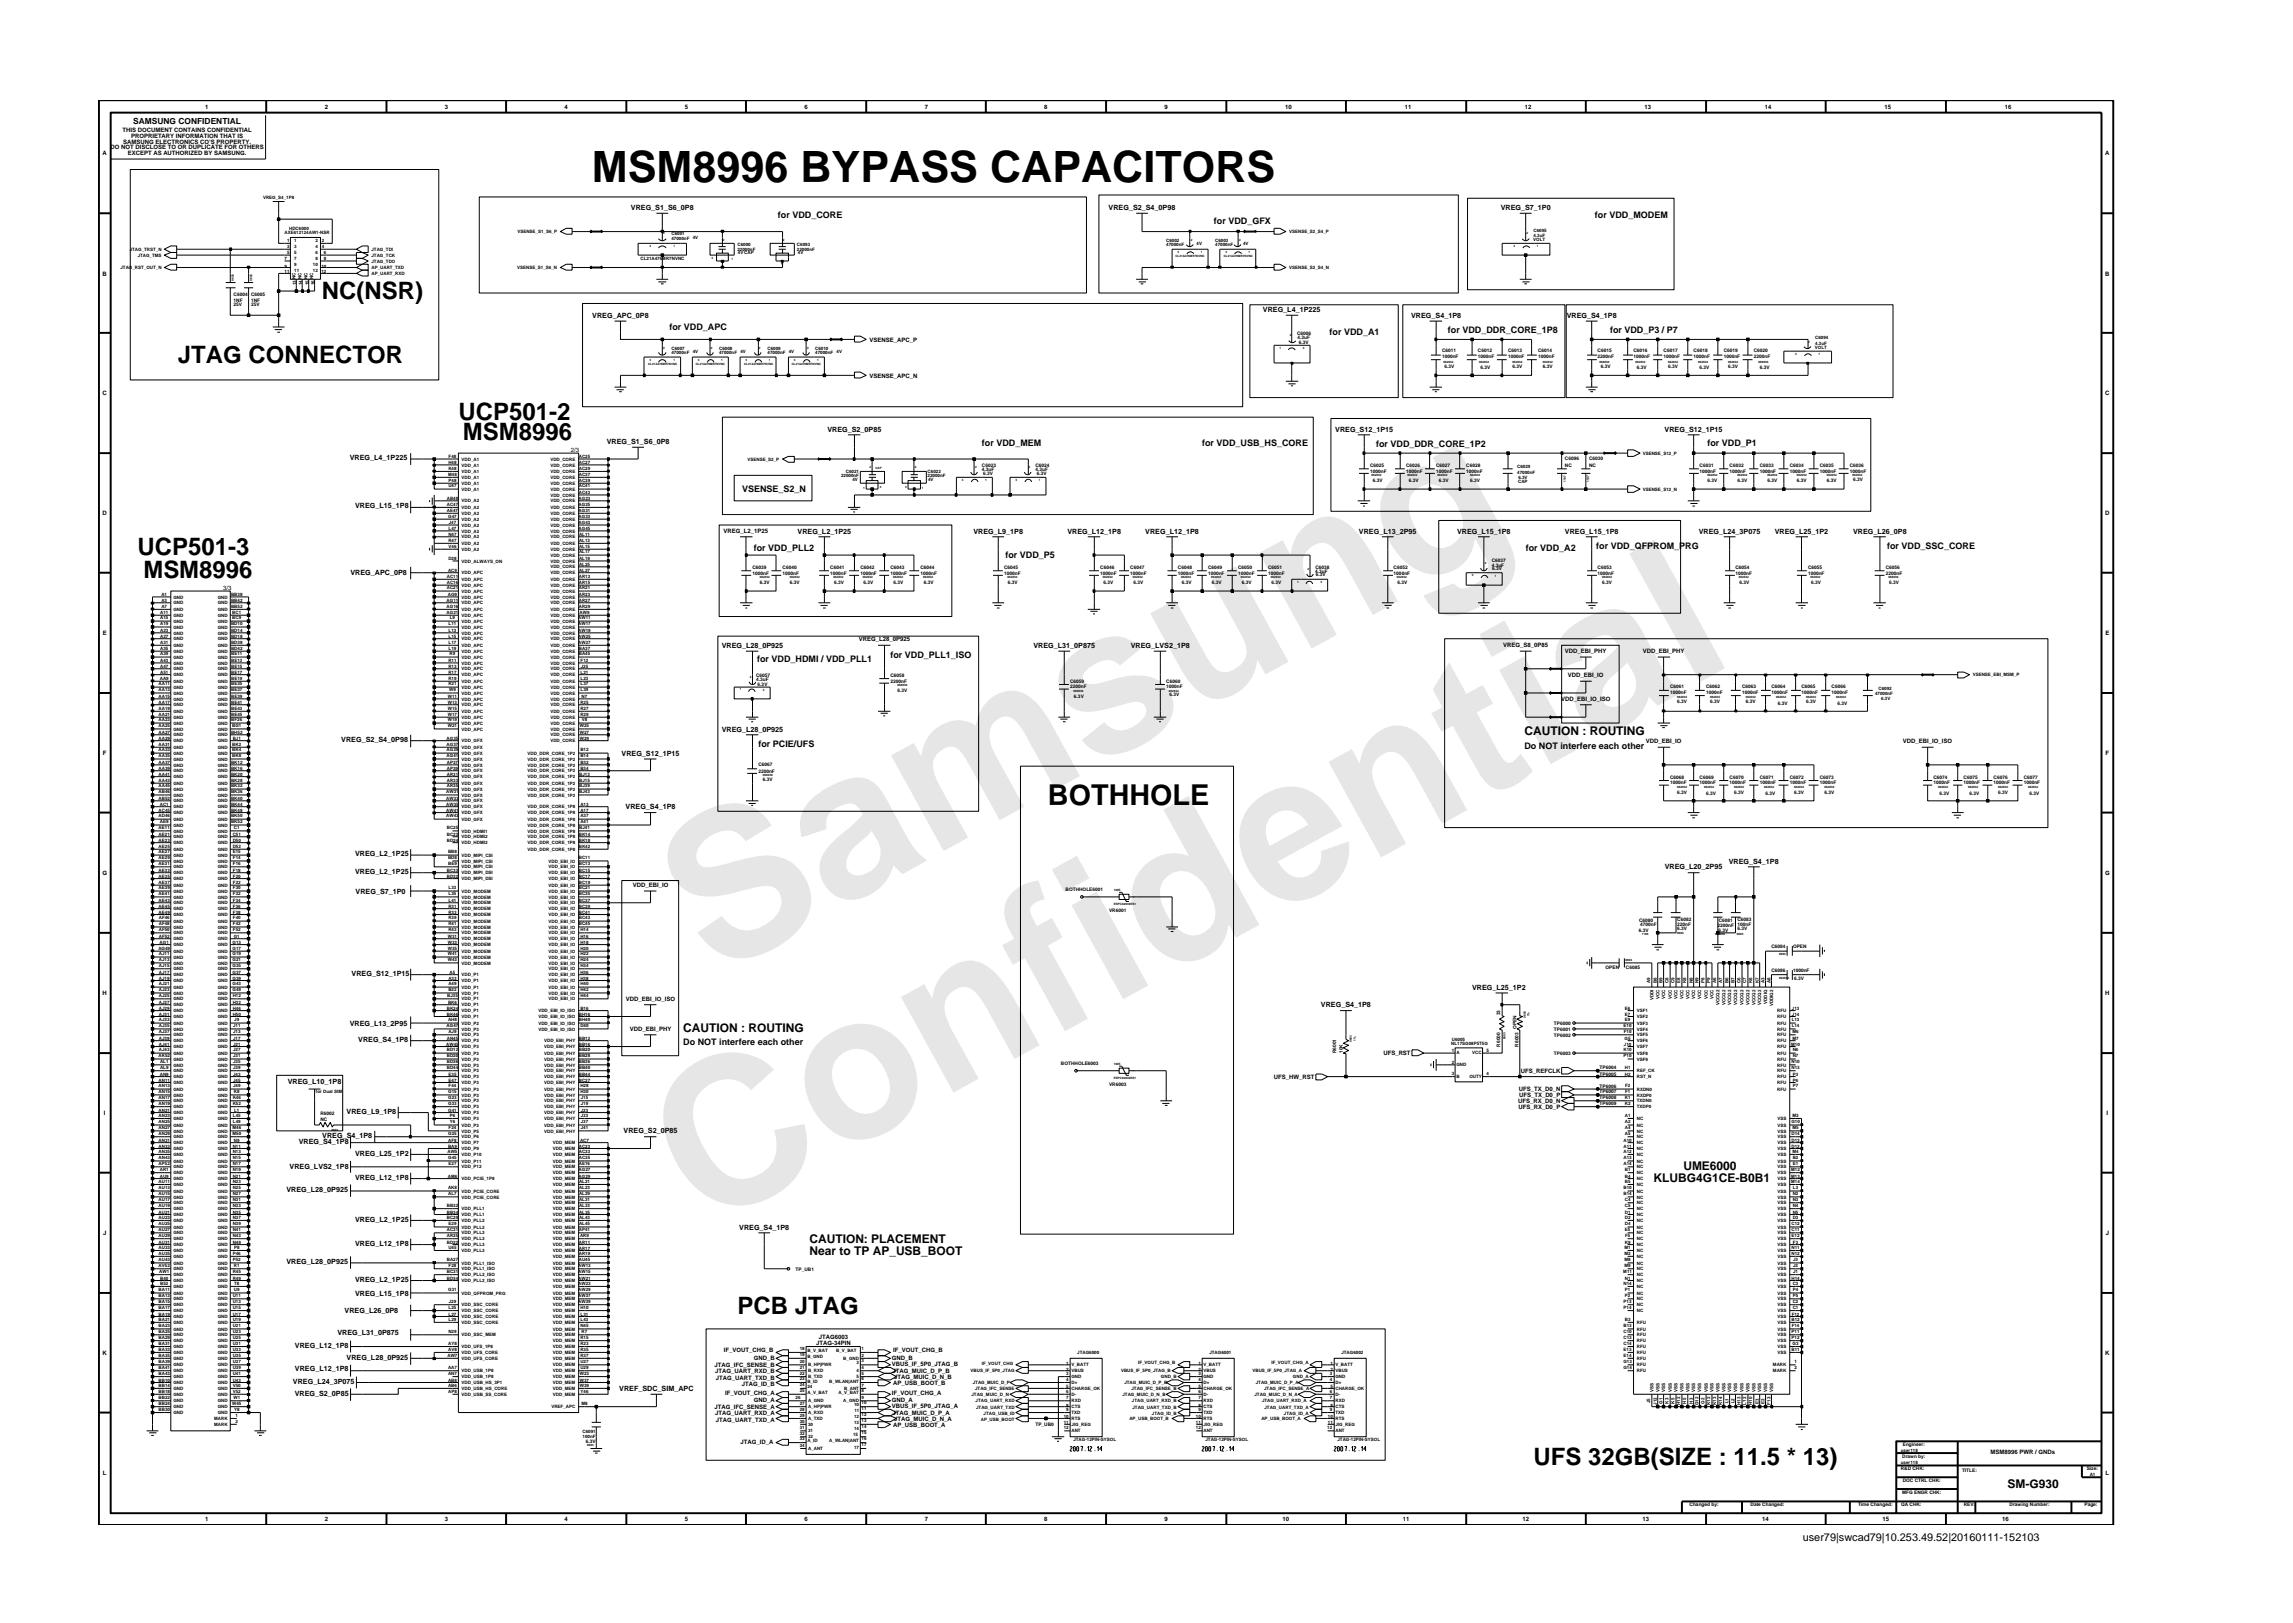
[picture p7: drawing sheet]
<svg xmlns="http://www.w3.org/2000/svg" width="297mm" height="210mm" viewBox="0 0 297 210" stroke-linecap="round" stroke-linejoin="round" font-family="sans-serif">
<defs><g id="words">
<g font-size="26.5" fill="#e6e6e6">
<text x="92.4" y="126.7" transform="rotate(-29 92.4 126.7)">Samsung</text>
<text x="91.1" y="159.4" transform="rotate(-29 91.1 159.4)">Confidential</text>
</g>
<text font-size="5.6" x="76.7" y="23.6">MSM8996 BYPASS CAPACITORS</text>
<text font-size="3.7" x="135.7" y="104.3">BOTHHOLE</text>
<g font-size="3.1">
<text x="41.7" y="38.7">NC(NSR)</text>
<text x="23.1" y="47">JTAG CONNECTOR</text>
<text x="59.4" y="54.4">UCP501-2</text>
<text x="60" y="57">MSM8996</text>
<text x="17.8" y="71.9">UCP501-3</text>
<text x="18.6" y="74.8">MSM8996</text>
<text x="95.5" y="170.2">PCB JTAG</text>
<text x="198.7" y="189.8">UFS 32GB(SIZE : 11.5 * 13)</text>
</g>
<g font-size="1.6">
<text x="197.5" y="95.2">CAUTION : ROUTING</text>
<text x="88.5" y="133.6">CAUTION : ROUTING</text>
<text x="214.2" y="153.1">KLUBG4G1CE-B0B1</text>
<text x="218.1" y="151.6">UME6000</text>
<text x="104.8" y="161.1">CAUTION: PLACEMENT</text>
<text x="104.8" y="162.6">Near to TP AP_USB_BOOT</text>
<text x="260" y="192.7">SM-G930</text>
</g>
<text font-size="1.4" x="233.5" y="199.7">user79|swcad79|10.253.49.52|20160111-152103</text>
<g font-size="1.2">
<text x="100.8" y="28.2">for VDD_CORE</text>
<text x="157.3" y="29">for VDD_GFX</text>
<text x="206.6" y="28.2">for VDD_MODEM</text>
<text x="86.7" y="42.8">for VDD_APC</text>
<text x="172.2" y="43.4">for VDD_A1</text>
<text x="187.6" y="43.1">for VDD_DDR_CORE_1P8</text>
<text x="208.6" y="43.1">for VDD_P3 / P7</text>
<text x="127.2" y="57.8">for VDD_MEM</text>
<text x="155.7" y="57.8">for VDD_USB_HS_CORE</text>
<text x="178.3" y="57.9">for VDD_DDR_CORE_1P2</text>
<text x="221.2" y="57.8">for VDD_P1</text>
<text x="96.1" y="63.8">VSENSE_S2_N</text>
<text x="97.6" y="71.3">for VDD_PLL2</text>
<text x="197.6" y="71.3">for VDD_A2</text>
<text x="206.8" y="71.1">for VDD_QFPROM_PRG</text>
<text x="244.5" y="71.1">for VDD_SSC_CORE</text>
<text x="130.2" y="72.3">for VDD_P5</text>
<text x="98.1" y="85.7">for VDD_HDMI / VDD_PLL1</text>
<text x="115.3" y="85.3">for VDD_PLL1_ISO</text>
<text x="98.2" y="96.8">for PCIE/UFS</text>
<text x="197.5" y="97">Do NOT interfere each other</text>
<text x="88.5" y="135.4">Do NOT interfere each other</text>
</g>
<text font-size="1.1" x="17.3" y="16.1">SAMSUNG CONFIDENTIAL</text>
<g font-size=".9">
<text x="81.7" y="27.2">VREG_S1_S6_0P8</text>
<text x="143.6" y="27.2">VREG_S2_S4_0P98</text>
<text x="194.4" y="27.2">VREG_S7_1P0</text>
<text x="76.7" y="41.2">VREG_APC_0P8</text>
<text x="163.6" y="40.4">VREG_L4_1P225</text>
<text x="182.8" y="41.2">VREG_S4_1P8</text>
<text x="203" y="41.2">VREG_S4_1P8</text>
<text x="45.3" y="59.6">VREG_L4_1P225</text>
<text x="78.6" y="57.5">VREG_S1_S6_0P8</text>
<text x="107.2" y="55.9">VREG_S2_0P85</text>
<text x="173" y="55.9">VREG_S12_1P15</text>
<text x="215.6" y="55.9">VREG_S12_1P15</text>
<text x="46" y="65.8">VREG_L15_1P8</text>
<text x="103.3" y="69.1">VREG_L2_1P25</text>
<text x="126.1" y="69.1">VREG_L9_1P8</text>
<text x="138.3" y="69.1">VREG_L12_1P8</text>
<text x="148.4" y="69.1">VREG_L12_1P8</text>
<text x="176" y="69.1">VREG_L13_2P95</text>
<text x="188.8" y="69.1">VREG_L15_1P8</text>
<text x="202.7" y="69.1">VREG_L15_1P8</text>
<text x="220.1" y="69.1">VREG_L24_3P075</text>
<text x="229.9" y="69.1">VREG_L25_1P2</text>
<text x="240.1" y="69.1">VREG_L26_0P8</text>
<text x="45.4" y="74.5">VREG_APC_0P8</text>
<text x="93.5" y="83.9">VREG_L28_0P925</text>
<text x="133.9" y="83.9">VREG_L31_0P875</text>
<text x="146.5" y="83.9">VREG_LVS2_1P8</text>
<text x="93.5" y="94.8">VREG_L28_0P925</text>
<text x="44.2" y="96.1">VREG_S2_S4_0P98</text>
<text x="80.5" y="97.9">VREG_S12_1P15</text>
<text x="81" y="104.8">VREG_S4_1P8</text>
<text x="46" y="110.9">VREG_L2_1P25</text>
<text x="46" y="113.2">VREG_L2_1P25</text>
<text x="215.7" y="112.6">VREG_L20_2P95</text>
<text x="224" y="111.9">VREG_S4_1P8</text>
<text x="46.1" y="115.8">VREG_S7_1P0</text>
<text x="45.5" y="126.4">VREG_S12_1P15</text>
<text x="171.1" y="130.5">VREG_S4_1P8</text>
<text x="190.7" y="128.2">VREG_L25_1P2</text>
<text x="45.3" y="132.9">VREG_L13_2P95</text>
<text x="46.4" y="135">VREG_S4_1P8</text>
<text x="37.3" y="140.4">VREG_L10_1P8</text>
<text x="38.7" y="148.2">VREG_S4_1P8</text>
<text x="41.7" y="147.4">VREG_S4_1P8</text>
<text x="44.9" y="144.3">VREG_L9_1P8</text>
<text x="46" y="149.7">VREG_L25_1P2</text>
<text x="80.8" y="146.8">VREG_S2_0P85</text>
<text x="37.1" y="154.4">VREG_L28_0P925</text>
<text x="37.5" y="151.5">VREG_LVS2_1P8</text>
<text x="46" y="152.9">VREG_L12_1P8</text>
<text x="46" y="158.3">VREG_L2_1P25</text>
<text x="46" y="161.4">VREG_L12_1P8</text>
<text x="95.8" y="159.3">VREG_S4_1P8</text>
<text x="37.1" y="163.7">VREG_L28_0P925</text>
<text x="46" y="166.1">VREG_L2_1P25</text>
<text x="46" y="167.8">VREG_L15_1P8</text>
<text x="43.7" y="173">VREG_L31_0P875</text>
<text x="44.6" y="170.1">VREG_L26_0P8</text>
<text x="37.9" y="179.3">VREG_L24_3P075</text>
<text x="38.2" y="177.7">VREG_L12_1P8</text>
<text x="38.2" y="174.6">VREG_L12_1P8</text>
<text x="44.9" y="176.1">VREG_L28_0P925</text>
<text x="38.2" y="180.8">VREG_S2_0P85</text>
<text x="80.2" y="180.2">VREF_SDC_SIM_APC</text>
</g>
<g font-size=".8">
<text x="15.9" y="17.1">THIS DOCUMENT CONTAINS CONFIDENTIAL</text>
<text x="17" y="17.8">PROPRIETARY INFORMATION THAT IS</text>
<text x="26.6" y="14.1">1</text>
<text x="42.1" y="14.1">2</text>
<text x="57.6" y="14.1">3</text>
<text x="73.1" y="14.1">4</text>
<text x="88.7" y="14.1">5</text>
<text x="104.2" y="14.1">6</text>
<text x="119.8" y="14.1">7</text>
<text x="135.3" y="14.1">8</text>
<text x="150.9" y="14.1">9</text>
<text x="166.5" y="14.1">10</text>
<text x="182" y="14.1">11</text>
<text x="197.5" y="14.1">12</text>
<text x="213" y="14.1">13</text>
<text x="228.6" y="14.1">14</text>
<text x="244.1" y="14.1">15</text>
<text x="259.7" y="14.1">16</text>
<text x="13.3" y="20.1">A</text>
<text x="14.3" y="19.4">DO NOT DISCLOSE TO OR DUPLICATE FOR OTHERS</text>
<text x="16" y="18.6">SAMSUNG ELECTRONICS CO’S PROPERTY.</text>
<text x="16.5" y="20.1">EXCEPT AS AUTHORIZED BY SAMSUNG.</text>
<text x="272.7" y="20.1">A</text>
<text x="13.3" y="35.7">B</text>
<text x="272.7" y="35.7">B</text>
<text x="112.6" y="44.3">VSENSE_APC_P</text>
<text x="13.3" y="51.2">C</text>
<text x="112.6" y="48.9">VSENSE_APC_N</text>
<text x="272.7" y="51.2">C</text>
<text x="73.9" y="58.5">2/3</text>
<text x="13.3" y="66.8">D</text>
<text x="93.7" y="69.1">VREG_L2_1P25</text>
<text x="272.7" y="66.8">D</text>
<text x="28.9" y="76.4">3/3</text>
<text x="13.3" y="82.3">E</text>
<text x="111.3" y="83">VREG_L28_0P925</text>
<text x="194.7" y="83.9">VREG_S8_0P85</text>
<text x="272.7" y="82.3">E</text>
<text x="202.7" y="84.6">VDD_EBI_PHY</text>
<text x="203.1" y="87.7">VDD_EBI_IO</text>
<text x="212.8" y="84.6">VDD_EBI_PHY</text>
<text x="202.2" y="90.8">VDD_EBI_IO_ISO</text>
<text x="13.3" y="97.8">F</text>
<text x="213.2" y="96.2">VDD_EBI_IO</text>
<text x="246.5" y="96.2">VDD_EBI_IO_ISO</text>
<text x="272.8" y="97.8">F</text>
<text x="13.3" y="113.3">G</text>
<text x="272.7" y="113.3">G</text>
<text x="82" y="115">VDD_EBI_IO</text>
<text x="13.3" y="128.9">H</text>
<text x="81.1" y="129.7">VDD_EBI_IO_ISO</text>
<text x="272.7" y="128.9">H</text>
<text x="81.6" y="133.6">VDD_EBI_PHY</text>
<text x="179.2" y="136.7">UFS_RST</text>
<text x="165" y="139.8">UFS_HW_RST</text>
<text x="196.6" y="142.9">UFS_RX_D0_N</text>
<text x="196.7" y="143.7">UFS_RX_D0_P</text>
<text x="196.7" y="141.4">UFS_TX_D0_N</text>
<text x="196.8" y="142.1">UFS_TX_D0_P</text>
<text x="197" y="139">UFS_REFCLK</text>
<text x="13.5" y="144.4">I</text>
<text x="272.9" y="144.4">I</text>
<text x="13.4" y="160">J</text>
<text x="272.8" y="160">J</text>
<text x="106.1" y="173.5">JTAG6003</text>
<text x="13.3" y="175.5">K</text>
<text x="92.5" y="177.1">JTAG_IFC_SENSE_B</text>
<text x="92.6" y="177.9">JTAG_UART_RXD_B</text>
<text x="92.7" y="178.7">JTAG_UART_TXD_B</text>
<text x="93.8" y="175.2">IF_VOUT_CHG_B</text>
<text x="96.1" y="179.5">JTAG_ID_B</text>
<text x="97.6" y="176.2">GND_B</text>
<text x="105.7" y="174.3">JTAG-34PIN</text>
<text x="115.5" y="177">VBUS_IF_5P0_JTAG_B</text>
<text x="115.5" y="176.2">GND_B</text>
<text x="115.6" y="177.9">JTAG_MUIC_D_P_B</text>
<text x="115.7" y="179.4">AP_USB_BOOT_B</text>
<text x="115.7" y="175.2">IF_VOUT_CHG_B</text>
<text x="115.8" y="178.6">JTAG_MUIC_D_N_B</text>
<text x="272.7" y="175.5">K</text>
<text x="92.5" y="182.5">JTAG_IFC_SENSE_A</text>
<text x="92.6" y="183.3">JTAG_UART_RXD_A</text>
<text x="92.7" y="184.2">JTAG_UART_TXD_A</text>
<text x="93.9" y="180.7">IF_VOUT_CHG_A</text>
<text x="97.6" y="181.6">GND_A</text>
<text x="115.5" y="182.4">VBUS_IF_5P0_JTAG_A</text>
<text x="115.5" y="181.6">GND_A</text>
<text x="115.5" y="180.7">IF_VOUT_CHG_A</text>
<text x="115.6" y="183.3">JTAG_MUIC_D_P_A</text>
<text x="115.7" y="184.8">AP_USB_BOOT_A</text>
<text x="115.8" y="184">JTAG_MUIC_D_N_A</text>
<text x="13.3" y="191.1">L</text>
<text x="95.9" y="187">JTAG_ID_A</text>
<text x="257.8" y="188.4">MSM8996 PWR / GNDs</text>
<text x="272.8" y="191.1">L</text>
<text x="26.6" y="197.1">1</text>
<text x="42.1" y="197.1">2</text>
<text x="57.6" y="197.1">3</text>
<text x="73.1" y="197.1">4</text>
<text x="88.7" y="197.1">5</text>
<text x="104.2" y="197.1">6</text>
<text x="119.8" y="197.1">7</text>
<text x="135.3" y="197.1">8</text>
<text x="150.9" y="197.1">9</text>
<text x="166.1" y="197.1">10</text>
<text x="181.7" y="197.1">11</text>
<text x="197.2" y="197.1">12</text>
<text x="212.8" y="197.1">13</text>
<text x="228.3" y="197.1">14</text>
<text x="243.9" y="197.1">15</text>
<text x="259.4" y="197.1">16</text>
</g>
<g font-size=".6">
<text x="34.1" y="25.8">VREG_S4_1P8</text>
<text x="37.5" y="29.7">HDC6000</text>
<text x="15.6" y="34.9">JTAG_RST_OUT_N</text>
<text x="16.8" y="32.5">JTAG_TRST_N</text>
<text x="17.8" y="33.3">JTAG_TMS</text>
<text x="36.9" y="30.3">AXE612124AW1-NSR</text>
<text x="36.9" y="35.4">11</text>
<text x="36.9" y="33.7">7</text>
<text x="36.9" y="34.7">9</text>
<text x="37.2" y="31.4">1</text>
<text x="37.2" y="32.1">3</text>
<text x="37.2" y="32.9">5</text>
<text x="38.1" y="31.4">1</text>
<text x="38.1" y="35.2">11</text>
<text x="38.1" y="32.1">3</text>
<text x="38.1" y="32.9">5</text>
<text x="38.1" y="33.7">7</text>
<text x="38.1" y="34.5">9</text>
<text x="40.5" y="35.2">12</text>
<text x="40.5" y="34.5">10</text>
<text x="40.9" y="31.4">2</text>
<text x="40.9" y="32.1">4</text>
<text x="40.9" y="32.9">6</text>
<text x="40.9" y="33.7">8</text>
<text x="41.6" y="35.4">12</text>
<text x="41.6" y="34.7">10</text>
<text x="41.7" y="32.1">4</text>
<text x="41.7" y="31.4">2</text>
<text x="42" y="32.9">6</text>
<text x="42" y="33.7">8</text>
<text x="48.1" y="34.9">AP_UART_TXD</text>
<text x="48.1" y="35.6">AP_UART_RXD</text>
<text x="48.1" y="32.5">JTAG_TDI</text>
<text x="48.1" y="33.3">JTAG_TCK</text>
<text x="48.1" y="34">JTAG_TDO</text>
<text x="67" y="34.9">VSENSE_S1_S6_N</text>
<text x="67" y="30.2">VSENSE_S1_S6_P</text>
<text x="83" y="33.7">CL21A476MR7NVNC</text>
<text x="87" y="31.1">47000nF</text>
<text x="87" y="30.5">C6001</text>
<text x="89.7" y="30.9">4V</text>
<text x="95.5" y="32.5">22000nF</text>
<text x="95.5" y="31.9">C6000</text>
<text x="95.6" y="32.9">4V CAP</text>
<text x="103.2" y="32.5">22000nF</text>
<text x="103.2" y="31.9">C6093</text>
<text x="103.4" y="32.9">4V</text>
<text x="151.1" y="31.4">C6002</text>
<text x="151.1" y="31.9">47000nF</text>
<text x="155" y="31.8">4V</text>
<text x="157.4" y="31.9">47000nF</text>
<text x="157.4" y="31.4">C6003</text>
<text x="161" y="31.8">4V</text>
<text x="167" y="34.9">VSENSE_S2_S4_N</text>
<text x="167" y="30.2">VSENSE_S2_S4_P</text>
<text x="198.6" y="31.2">VOLT</text>
<text x="198.7" y="30.8">4.3uF</text>
<text x="198.7" y="30">C6095</text>
<text x="30.3" y="39.1">1NF</text>
<text x="30.3" y="38.3">C6004</text>
<text x="30.3" y="39.7">25V</text>
<text x="32.5" y="38.3">C6005</text>
<text x="32.5" y="39.1">1NF</text>
<text x="32.5" y="39.7">25V</text>
<text x="38.3" y="36.2" transform="rotate(-90 38.3 36.2)">NC</text>
<text x="38.4" y="36.9" transform="rotate(-90 38.4 36.9)">13</text>
<text x="39.1" y="36.9" transform="rotate(-90 39.1 36.9)">14 NC</text>
<text x="39.8" y="36.2" transform="rotate(-90 39.8 36.2)">NC</text>
<text x="40" y="36.9" transform="rotate(-90 40 36.9)">15</text>
<text x="40.6" y="36.2" transform="rotate(-90 40.6 36.2)">NC</text>
<text x="40.8" y="36.9" transform="rotate(-90 40.8 36.9)">16</text>
<text x="87" y="45.9">47000nF</text>
<text x="87" y="45.3">C6007</text>
<text x="89.7" y="45.7">4V</text>
<text x="93.2" y="45.9">47000nF</text>
<text x="93.2" y="45.3">C6008</text>
<text x="95.9" y="45.7">4V</text>
<text x="99.4" y="45.3">C6009</text>
<text x="99.4" y="45.9">47000nF</text>
<text x="102.2" y="45.7">4V</text>
<text x="105.6" y="45.9">47000nF</text>
<text x="105.6" y="45.3">C6010</text>
<text x="108.4" y="45.7">4V</text>
<text x="168" y="43.4">C6006</text>
<text x="168.1" y="44">4.3uF</text>
<text x="168.3" y="44.6">6.3V</text>
<text x="186.8" y="46.4">1000nF</text>
<text x="186.8" y="45.7">C6011</text>
<text x="187.1" y="47.6">6.3V</text>
<text x="191.5" y="46.4">1000nF</text>
<text x="191.5" y="45.7">C6012</text>
<text x="191.8" y="47.9">6.3V</text>
<text x="195.4" y="45.7">C6013</text>
<text x="195.4" y="46.4">1000nF</text>
<text x="195.9" y="47.6">6.3V</text>
<text x="199.2" y="46.4">1000nF</text>
<text x="199.2" y="45.7">C6014</text>
<text x="199.8" y="47.6">6.3V</text>
<text x="207" y="45.7">C6015</text>
<text x="207" y="46.4">2200nF</text>
<text x="207.4" y="47.6">6.3V</text>
<text x="211.6" y="45.7">C6016</text>
<text x="211.6" y="46.4">1000nF</text>
<text x="212" y="47.9">6.3V</text>
<text x="215.5" y="46.4">1000nF</text>
<text x="215.5" y="45.7">C6017</text>
<text x="216.1" y="47.6">6.3V</text>
<text x="219.4" y="46.4">1000nF</text>
<text x="219.4" y="45.7">C6018</text>
<text x="220.2" y="47.9">6.3V</text>
<text x="223.3" y="46.4">1000nF</text>
<text x="223.3" y="45.7">C6019</text>
<text x="223.9" y="47.6">6.3V</text>
<text x="227.2" y="45.7">C6020</text>
<text x="227.2" y="46.4">2200nF</text>
<text x="228" y="47.9">6.3V</text>
<text x="235.1" y="45.2">VOLT</text>
<text x="235.1" y="44">C6094</text>
<text x="235.1" y="44.7">4.3uF</text>
<text x="58.1" y="59.3">F48</text>
<text x="59.8" y="59.7">VDD_A1</text>
<text x="71.3" y="59.7">VDD_CORE</text>
<text x="75" y="59.3">AC25</text>
<text x="96.8" y="59.7">VSENSE_S2_P</text>
<text x="202.7" y="59.6">C6096</text>
<text x="205.9" y="59.6">C6030</text>
<text x="212.8" y="58.9">VSENSE_S12_P</text>
<text x="57.9" y="64.8">AB48</text>
<text x="57.9" y="65.5">AC47</text>
<text x="58.1" y="61.6">M48</text>
<text x="58.1" y="63.1">U47</text>
<text x="58.1" y="60.9">K48</text>
<text x="58.1" y="60.1">H48</text>
<text x="58.1" y="62.4">P48</text>
<text x="59.8" y="63.6">VDD_A1</text>
<text x="59.8" y="62">VDD_A1</text>
<text x="59.8" y="65.1">VDD_A2</text>
<text x="59.8" y="62.8">VDD_A1</text>
<text x="59.8" y="65.9">VDD_A2</text>
<text x="59.8" y="61.3">VDD_A1</text>
<text x="59.8" y="60.4">VDD_A1</text>
<text x="71.3" y="62.8">VDD_CORE</text>
<text x="71.3" y="63.6">VDD_CORE</text>
<text x="71.3" y="64.3">VDD_CORE</text>
<text x="71.3" y="60.4">VDD_CORE</text>
<text x="71.3" y="61.3">VDD_CORE</text>
<text x="71.3" y="62">VDD_CORE</text>
<text x="71.3" y="65.1">VDD_CORE</text>
<text x="71.3" y="65.9">VDD_CORE</text>
<text x="75" y="64.8">AG23</text>
<text x="75" y="65.5">AG25</text>
<text x="75" y="60.1">AC27</text>
<text x="75" y="60.9">AC29</text>
<text x="75" y="61.6">AC37</text>
<text x="75" y="62.4">AC39</text>
<text x="75" y="63.1">AC41</text>
<text x="75" y="64">AC43</text>
<text x="108.9" y="61.8">22000nF</text>
<text x="109.6" y="61.2">C6021</text>
<text x="110.4" y="62.3">4V</text>
<text x="120.2" y="61.2">C6022</text>
<text x="120.2" y="61.8">22000nF</text>
<text x="120.2" y="62.3">4V</text>
<text x="127.2" y="60.5">C6023</text>
<text x="127.2" y="61.1">4.3uF</text>
<text x="127.4" y="61.6">6.3V</text>
<text x="134.1" y="60.5">C6024</text>
<text x="134.1" y="61.1">4.3uF</text>
<text x="134.3" y="61.6">6.3V</text>
<text x="177.5" y="60.5">C6025</text>
<text x="177.5" y="61.2">1000nF</text>
<text x="177.8" y="62.4">6.3V</text>
<text x="182.1" y="61.2">1000nF</text>
<text x="182.1" y="60.5">C6026</text>
<text x="182.5" y="62.4">6.3V</text>
<text x="186" y="60.5">C6027</text>
<text x="186" y="61.2">1000nF</text>
<text x="186.4" y="62.4">6.3V</text>
<text x="189.9" y="61.2">1000nF</text>
<text x="189.9" y="60.5">C6028</text>
<text x="190.4" y="62.4">6.3V</text>
<text x="196.5" y="61.4">47000nF</text>
<text x="196.5" y="60.6">C6029</text>
<text x="196.7" y="62.6">CAP</text>
<text x="196.7" y="62">6.3V</text>
<text x="202.7" y="60.5">NC</text>
<text x="205.9" y="60.5">NC</text>
<text x="212.8" y="63.6">VSENSE_S12_N</text>
<text x="220.2" y="61.2">1000nF</text>
<text x="220.2" y="60.5">C6031</text>
<text x="221.2" y="62.4">6.3V</text>
<text x="224.1" y="61.2">1000nF</text>
<text x="224.1" y="60.5">C6032</text>
<text x="225.1" y="62.4">6.3V</text>
<text x="228" y="60.5">C6033</text>
<text x="228" y="61.2">1000nF</text>
<text x="229" y="62.4">6.3V</text>
<text x="231.8" y="60.5">C6034</text>
<text x="231.8" y="61.2">1000nF</text>
<text x="232.8" y="62.4">6.3V</text>
<text x="235.7" y="61.2">1000nF</text>
<text x="235.7" y="60.5">C6035</text>
<text x="236.7" y="62.4">6.3V</text>
<text x="239.6" y="61.2">1000nF</text>
<text x="239.6" y="60.5">C6036</text>
<text x="240.1" y="62.3">6.3V</text>
<text x="57.9" y="66.3">AE47</text>
<text x="58.1" y="67">G47</text>
<text x="58.1" y="70.2">R47</text>
<text x="58.1" y="69.4">N47</text>
<text x="58.1" y="70.9">V46</text>
<text x="58.1" y="68.7">L47</text>
<text x="58.1" y="67.9">J47</text>
<text x="59.8" y="71.4">VDD_A2</text>
<text x="59.8" y="70.6">VDD_A2</text>
<text x="59.8" y="69.8">VDD_A2</text>
<text x="59.8" y="66.7">VDD_A2</text>
<text x="59.8" y="69">VDD_A2</text>
<text x="59.8" y="67.5">VDD_A2</text>
<text x="59.8" y="68.2">VDD_A2</text>
<text x="71.3" y="69.8">VDD_CORE</text>
<text x="71.3" y="70.6">VDD_CORE</text>
<text x="71.3" y="71.4">VDD_CORE</text>
<text x="71.3" y="66.7">VDD_CORE</text>
<text x="71.3" y="67.5">VDD_CORE</text>
<text x="71.3" y="68.2">VDD_CORE</text>
<text x="71.3" y="69">VDD_CORE</text>
<text x="75" y="67.9">AG43</text>
<text x="75" y="68.7">AG45</text>
<text x="75" y="66.3">AG31</text>
<text x="75" y="67">AG33</text>
<text x="75" y="70.9">AL15</text>
<text x="75" y="71.7">AL17</text>
<text x="75" y="69.4">AL11</text>
<text x="75" y="70.2">AL13</text>
<text x="20.9" y="77.2">A1</text>
<text x="20.9" y="78">A3</text>
<text x="22.5" y="77.5">GND</text>
<text x="28.2" y="77.5">GND</text>
<text x="29.9" y="77.2">BB38</text>
<text x="29.9" y="78">BB42</text>
<text x="57.9" y="78">AG11</text>
<text x="57.9" y="74.8">AC11</text>
<text x="57.9" y="75.6">AC16</text>
<text x="57.9" y="76.4">AC21</text>
<text x="58" y="77.2">AG9</text>
<text x="58" y="74.1">AC9</text>
<text x="58.1" y="72.5">D28</text>
<text x="59.8" y="75.3">VDD_APC</text>
<text x="59.8" y="76">VDD_APC</text>
<text x="59.8" y="76.8">VDD_APC</text>
<text x="59.8" y="74.4">VDD_APC</text>
<text x="59.8" y="77.5">VDD_APC</text>
<text x="59.8" y="72.9">VDD_ALWAYS_ON</text>
<text x="71.3" y="76.8">VDD_CORE</text>
<text x="71.3" y="77.5">VDD_CORE</text>
<text x="71.3" y="75.3">VDD_CORE</text>
<text x="71.3" y="76">VDD_CORE</text>
<text x="71.3" y="72.1">VDD_CORE</text>
<text x="71.3" y="72.9">VDD_CORE</text>
<text x="71.3" y="73.6">VDD_CORE</text>
<text x="71.3" y="74.4">VDD_CORE</text>
<text x="75" y="78">AR27</text>
<text x="75" y="74.8">AR13</text>
<text x="75" y="75.6">AR15</text>
<text x="75" y="76.4">AR21</text>
<text x="75" y="77.2">AR23</text>
<text x="75" y="72.5">AL19</text>
<text x="75" y="73.3">AL25</text>
<text x="75" y="74.1">AL27</text>
<text x="97.5" y="73.7">C6039</text>
<text x="97.5" y="74.5">1000nF</text>
<text x="98.4" y="75.6">6.3V</text>
<text x="101.4" y="74.5">1000nF</text>
<text x="101.4" y="73.7">C6040</text>
<text x="102.3" y="75.6">6.3V</text>
<text x="107.6" y="74.5">1000nF</text>
<text x="107.6" y="73.7">C6041</text>
<text x="108.1" y="75.7">6.3V</text>
<text x="111.4" y="74.5">1000nF</text>
<text x="111.4" y="73.7">C6042</text>
<text x="111.9" y="75.7">6.3V</text>
<text x="115.3" y="74.5">1000nF</text>
<text x="115.3" y="73.7">C6043</text>
<text x="115.8" y="75.7">6.3V</text>
<text x="119.2" y="74.5">1000nF</text>
<text x="119.2" y="73.7">C6044</text>
<text x="119.7" y="75.7">6.3V</text>
<text x="130.1" y="74.5">1000nF</text>
<text x="130.1" y="73.7">C6045</text>
<text x="130.6" y="75.7">6.3V</text>
<text x="142.5" y="74.5">1000nF</text>
<text x="142.5" y="73.7">C6046</text>
<text x="142.9" y="75.7">6.3V</text>
<text x="146.4" y="73.7">C6047</text>
<text x="146.4" y="74.5">1000nF</text>
<text x="146.8" y="75.7">6.3V</text>
<text x="152.6" y="74.5">1000nF</text>
<text x="152.6" y="73.7">C6048</text>
<text x="153.1" y="75.7">6.3V</text>
<text x="156.5" y="74.5">1000nF</text>
<text x="156.5" y="73.7">C6049</text>
<text x="157" y="75.7">6.3V</text>
<text x="160.4" y="74.5">1000nF</text>
<text x="160.4" y="73.7">C6050</text>
<text x="160.9" y="75.7">6.3V</text>
<text x="164.3" y="74.5">1000nF</text>
<text x="164.3" y="73.7">C6051</text>
<text x="164.7" y="75.7">6.3V</text>
<text x="170.4" y="74.2">4.3uF</text>
<text x="170.4" y="73.7">C6038</text>
<text x="170.5" y="74.6">6.3V</text>
<text x="180.5" y="74.5">1000nF</text>
<text x="180.5" y="73.7">C6052</text>
<text x="181" y="75.7">6.3V</text>
<text x="193.2" y="72.8">C6037</text>
<text x="193.2" y="73.4">4.3uF</text>
<text x="193.3" y="73.9">6.3V</text>
<text x="207" y="73.7">C6053</text>
<text x="207" y="74.5">1000nF</text>
<text x="207.5" y="75.6">6.3V</text>
<text x="224.8" y="74.5">1000nF</text>
<text x="224.8" y="73.7">C6054</text>
<text x="225.3" y="75.7">6.3V</text>
<text x="234.2" y="73.7">C6055</text>
<text x="234.2" y="74.5">1000nF</text>
<text x="234.6" y="75.7">6.3V</text>
<text x="244.3" y="74.5">2200nF</text>
<text x="244.3" y="73.7">C6056</text>
<text x="244.7" y="75.7">6.3V</text>
<text x="20.7" y="79.5">A11</text>
<text x="20.7" y="80.3">A15</text>
<text x="20.7" y="81">A19</text>
<text x="20.7" y="81.9">A23</text>
<text x="20.7" y="82.6">A27</text>
<text x="20.7" y="83.4">A31</text>
<text x="20.9" y="78.7">A7</text>
<text x="22.5" y="79.2">GND</text>
<text x="22.5" y="79.9">GND</text>
<text x="22.5" y="80.7">GND</text>
<text x="22.5" y="81.4">GND</text>
<text x="22.5" y="82.2">GND</text>
<text x="22.5" y="83">GND</text>
<text x="22.5" y="78.3">GND</text>
<text x="22.5" y="83.8">GND</text>
<text x="28.2" y="83">GND</text>
<text x="28.2" y="83.8">GND</text>
<text x="28.2" y="78.3">GND</text>
<text x="28.2" y="79.2">GND</text>
<text x="28.2" y="79.9">GND</text>
<text x="28.2" y="80.7">GND</text>
<text x="28.2" y="81.4">GND</text>
<text x="28.2" y="82.2">GND</text>
<text x="29.9" y="82.6">BD18</text>
<text x="29.9" y="83.4">BD38</text>
<text x="29.9" y="78.7">BB52</text>
<text x="29.9" y="81">BD10</text>
<text x="29.9" y="81.9">BD14</text>
<text x="30.1" y="79.5">BC1</text>
<text x="30.1" y="80.3">BC9</text>
<text x="57.9" y="78.7">AG16</text>
<text x="57.9" y="79.5">AG21</text>
<text x="58.1" y="82.6">L15</text>
<text x="58.1" y="83.4">L17</text>
<text x="58.1" y="81">L11</text>
<text x="58.1" y="81.9">L13</text>
<text x="58.3" y="80.3">L9</text>
<text x="59.8" y="78.3">VDD_APC</text>
<text x="59.8" y="79.2">VDD_APC</text>
<text x="59.8" y="79.9">VDD_APC</text>
<text x="59.8" y="80.7">VDD_APC</text>
<text x="59.8" y="83.8">VDD_APC</text>
<text x="59.8" y="81.4">VDD_APC</text>
<text x="59.8" y="82.2">VDD_APC</text>
<text x="59.8" y="83">VDD_APC</text>
<text x="71.3" y="80.7">VDD_CORE</text>
<text x="71.3" y="81.4">VDD_CORE</text>
<text x="71.3" y="78.3">VDD_CORE</text>
<text x="71.3" y="79.2">VDD_CORE</text>
<text x="71.3" y="79.9">VDD_CORE</text>
<text x="71.3" y="82.2">VDD_CORE</text>
<text x="71.3" y="83">VDD_CORE</text>
<text x="71.3" y="83.8">VDD_CORE</text>
<text x="74.9" y="80.3">AW11</text>
<text x="74.9" y="81">AW17</text>
<text x="74.9" y="81.9">AW19</text>
<text x="74.9" y="82.6">AW25</text>
<text x="74.9" y="83.4">AW27</text>
<text x="75" y="78.7">AR29</text>
<text x="75.1" y="79.5">AW9</text>
<text x="20.5" y="88.8">AA11</text>
<text x="20.5" y="89.6">AA13</text>
<text x="20.7" y="88">AA9</text>
<text x="20.7" y="84.1">A35</text>
<text x="20.7" y="84.9">A39</text>
<text x="20.7" y="85.8">A43</text>
<text x="20.7" y="86.5">A47</text>
<text x="20.7" y="87.3">A51</text>
<text x="22.5" y="88.5">GND</text>
<text x="22.5" y="84.6">GND</text>
<text x="22.5" y="85.3">GND</text>
<text x="22.5" y="86.1">GND</text>
<text x="22.5" y="86.9">GND</text>
<text x="22.5" y="87.6">GND</text>
<text x="22.5" y="89.2">GND</text>
<text x="22.5" y="90">GND</text>
<text x="28.2" y="89.2">GND</text>
<text x="28.2" y="90">GND</text>
<text x="28.2" y="84.6">GND</text>
<text x="28.2" y="85.3">GND</text>
<text x="28.2" y="86.1">GND</text>
<text x="28.2" y="86.9">GND</text>
<text x="28.2" y="87.6">GND</text>
<text x="28.2" y="88.5">GND</text>
<text x="29.9" y="84.1">BD42</text>
<text x="29.9" y="88.8">BE35</text>
<text x="29.9" y="89.6">BE37</text>
<text x="29.9" y="84.9">BE11</text>
<text x="29.9" y="85.8">BE13</text>
<text x="29.9" y="86.5">BE15</text>
<text x="29.9" y="87.3">BE17</text>
<text x="29.9" y="88">BE19</text>
<text x="58.1" y="85.8">R11</text>
<text x="58.1" y="86.5">R13</text>
<text x="58.1" y="87.3">R17</text>
<text x="58.1" y="88">R19</text>
<text x="58.1" y="88.8">R21</text>
<text x="58.1" y="84.1">L19</text>
<text x="58.2" y="89.6">W9</text>
<text x="58.2" y="84.9">R9</text>
<text x="59.8" y="90">VDD_APC</text>
<text x="59.8" y="85.3">VDD_APC</text>
<text x="59.8" y="86.1">VDD_APC</text>
<text x="59.8" y="86.9">VDD_APC</text>
<text x="59.8" y="87.6">VDD_APC</text>
<text x="59.8" y="88.5">VDD_APC</text>
<text x="59.8" y="89.2">VDD_APC</text>
<text x="59.8" y="84.6">VDD_APC</text>
<text x="71.3" y="89.2">VDD_CORE</text>
<text x="71.3" y="90">VDD_CORE</text>
<text x="71.3" y="87.6">VDD_CORE</text>
<text x="71.3" y="88.5">VDD_CORE</text>
<text x="71.3" y="86.9">VDD_CORE</text>
<text x="71.3" y="84.6">VDD_CORE</text>
<text x="71.3" y="85.3">VDD_CORE</text>
<text x="71.3" y="86.1">VDD_CORE</text>
<text x="75" y="84.1">BA37</text>
<text x="75" y="84.9">BA45</text>
<text x="75.2" y="88.8">L37</text>
<text x="75.2" y="89.6">L39</text>
<text x="75.2" y="87.3">L21</text>
<text x="75.2" y="88">L23</text>
<text x="75.2" y="85.8">F12</text>
<text x="75.2" y="86.5">J25</text>
<text x="97.9" y="87.7">C6057</text>
<text x="98" y="88.3">4.3uF</text>
<text x="98.1" y="88.8">6.3V</text>
<text x="115.3" y="88.4">2200nF</text>
<text x="115.3" y="87.7">C6058</text>
<text x="116.3" y="89.6">6.3V</text>
<text x="138.6" y="88.4">C6059</text>
<text x="138.6" y="89.2">2200nF</text>
<text x="151.1" y="89.2">1000nF</text>
<text x="151.1" y="88.4">C6060</text>
<text x="216.4" y="89.9">1000nF</text>
<text x="216.4" y="89.2">C6061</text>
<text x="221" y="89.9">1000nF</text>
<text x="221" y="89.2">C6062</text>
<text x="225.7" y="89.2">C6063</text>
<text x="225.7" y="89.9">1000nF</text>
<text x="229.5" y="89.2">C6064</text>
<text x="229.5" y="89.9">1000nF</text>
<text x="233.4" y="89.9">1000nF</text>
<text x="233.4" y="89.2">C6065</text>
<text x="237.3" y="89.2">C6066</text>
<text x="237.3" y="89.9">1000nF</text>
<text x="243.3" y="89.4">C6092</text>
<text x="255.6" y="87.6">VSENSE_EBI_MSM_P</text>
<text x="20.5" y="90.4">AA15</text>
<text x="20.5" y="91.2">AA17</text>
<text x="20.5" y="91.9">AA19</text>
<text x="20.5" y="92.7">AA21</text>
<text x="20.5" y="93.5">AA23</text>
<text x="20.5" y="94.2">AA25</text>
<text x="20.5" y="95.1">AA27</text>
<text x="20.5" y="95.8">AA29</text>
<text x="22.5" y="90.7">GND</text>
<text x="22.5" y="91.5">GND</text>
<text x="22.5" y="92.4">GND</text>
<text x="22.5" y="93.1">GND</text>
<text x="22.5" y="93.9">GND</text>
<text x="22.5" y="94.6">GND</text>
<text x="22.5" y="95.4">GND</text>
<text x="28.2" y="95.4">GND</text>
<text x="28.2" y="90.7">GND</text>
<text x="28.2" y="91.5">GND</text>
<text x="28.2" y="92.4">GND</text>
<text x="28.2" y="93.1">GND</text>
<text x="28.2" y="93.9">GND</text>
<text x="28.2" y="94.6">GND</text>
<text x="29.9" y="95.1">BH52</text>
<text x="29.9" y="90.4">BE39</text>
<text x="29.9" y="91.2">BE41</text>
<text x="29.9" y="91.9">BE43</text>
<text x="29.9" y="92.7">BE45</text>
<text x="30" y="93.5">BF26</text>
<text x="30.1" y="94.2">BG1</text>
<text x="30.1" y="95.8">BJ1</text>
<text x="57.9" y="95.8">AG35</text>
<text x="58" y="94.2">W21</text>
<text x="58" y="90.4">W11</text>
<text x="58" y="91.2">W13</text>
<text x="58" y="91.9">W15</text>
<text x="58" y="92.7">W17</text>
<text x="58" y="93.5">W19</text>
<text x="59.8" y="90.7">VDD_APC</text>
<text x="59.8" y="91.5">VDD_APC</text>
<text x="59.8" y="92.4">VDD_APC</text>
<text x="59.8" y="93.1">VDD_APC</text>
<text x="59.8" y="93.9">VDD_APC</text>
<text x="59.8" y="94.6">VDD_APC</text>
<text x="71.3" y="94.6">VDD_CORE</text>
<text x="71.3" y="95.4">VDD_CORE</text>
<text x="71.3" y="93.9">VDD_CORE</text>
<text x="71.3" y="92.4">VDD_CORE</text>
<text x="71.3" y="93.1">VDD_CORE</text>
<text x="71.3" y="91.5">VDD_CORE</text>
<text x="71.3" y="90.7">VDD_CORE</text>
<text x="75.1" y="94.2">W25</text>
<text x="75.1" y="95.1">W27</text>
<text x="75.1" y="95.8">W29</text>
<text x="75.2" y="91.2">R25</text>
<text x="75.2" y="91.9">R27</text>
<text x="75.2" y="92.7">R29</text>
<text x="75.3" y="90.4">N7</text>
<text x="75.4" y="93.5">V8</text>
<text x="139.1" y="90.4">6.3V</text>
<text x="151.5" y="90.2">6.3V</text>
<text x="217.3" y="91.1">6.3V</text>
<text x="221.5" y="91.1">6.3V</text>
<text x="226.2" y="91.1">6.3V</text>
<text x="230.3" y="91.3">6.3V</text>
<text x="234" y="91.1">6.3V</text>
<text x="238" y="91.3">6.3V</text>
<text x="242.9" y="90">47000nF</text>
<text x="243.7" y="90.7">6.3V</text>
<text x="20.5" y="96.6">AA31</text>
<text x="20.5" y="97.4">AA33</text>
<text x="20.5" y="98.1">AA35</text>
<text x="20.5" y="99">AA37</text>
<text x="20.5" y="99.7">AA39</text>
<text x="20.5" y="100.5">AA41</text>
<text x="20.5" y="101.2">AA43</text>
<text x="22.5" y="97">GND</text>
<text x="22.5" y="97.8">GND</text>
<text x="22.5" y="98.5">GND</text>
<text x="22.5" y="99.3">GND</text>
<text x="22.5" y="100.1">GND</text>
<text x="22.5" y="100.8">GND</text>
<text x="22.5" y="101.7">GND</text>
<text x="22.5" y="96.2">GND</text>
<text x="28.2" y="97.8">GND</text>
<text x="28.2" y="98.5">GND</text>
<text x="28.2" y="96.2">GND</text>
<text x="28.2" y="99.3">GND</text>
<text x="28.2" y="100.1">GND</text>
<text x="28.2" y="97">GND</text>
<text x="28.2" y="100.8">GND</text>
<text x="28.2" y="101.7">GND</text>
<text x="29.9" y="99">BK12</text>
<text x="29.9" y="99.7">BK16</text>
<text x="29.9" y="100.5">BK20</text>
<text x="29.9" y="101.2">BK28</text>
<text x="30.1" y="97.4">BK4</text>
<text x="30.1" y="98.1">BK8</text>
<text x="30.1" y="96.6">BK2</text>
<text x="57.9" y="96.6">AG37</text>
<text x="57.9" y="97.4">AG39</text>
<text x="57.9" y="98.1">AG41</text>
<text x="57.9" y="101.2">AR33</text>
<text x="57.9" y="100.5">AR31</text>
<text x="57.9" y="99">AP37</text>
<text x="57.9" y="99.7">AP39</text>
<text x="59.8" y="100.8">VDD_GFX</text>
<text x="59.8" y="101.7">VDD_GFX</text>
<text x="59.8" y="99.3">VDD_GFX</text>
<text x="59.8" y="100.1">VDD_GFX</text>
<text x="59.8" y="96.2">VDD_GFX</text>
<text x="59.8" y="97">VDD_GFX</text>
<text x="59.8" y="97.8">VDD_GFX</text>
<text x="59.8" y="98.5">VDD_GFX</text>
<text x="68.4" y="97.8">VDD_DDR_CORE_1P2</text>
<text x="68.4" y="98.5">VDD_DDR_CORE_1P2</text>
<text x="68.4" y="99.3">VDD_DDR_CORE_1P2</text>
<text x="68.4" y="100.1">VDD_DDR_CORE_1P2</text>
<text x="68.4" y="100.8">VDD_DDR_CORE_1P2</text>
<text x="68.4" y="101.7">VDD_DDR_CORE_1P2</text>
<text x="71.3" y="96.2">VDD_CORE</text>
<text x="75" y="100.5">BJ13</text>
<text x="75" y="101.2">BJ15</text>
<text x="75.2" y="97.4">B12</text>
<text x="75.2" y="98.1">B14</text>
<text x="75.2" y="99">B32</text>
<text x="75.2" y="99.7">B34</text>
<text x="98.2" y="100.1">2200nF</text>
<text x="98.2" y="99.3">C6067</text>
<text x="98.8" y="101.2">6.3V</text>
<text x="216.4" y="100.9">C6068</text>
<text x="216.4" y="101.6">1000nF</text>
<text x="220.2" y="100.9">C6069</text>
<text x="220.2" y="101.6">1000nF</text>
<text x="224.1" y="100.9">C6070</text>
<text x="224.1" y="101.6">1000nF</text>
<text x="228" y="101.6">1000nF</text>
<text x="228" y="100.9">C6071</text>
<text x="231.8" y="101.6">1000nF</text>
<text x="231.8" y="100.9">C6072</text>
<text x="235.7" y="100.9">C6073</text>
<text x="235.7" y="101.6">1000nF</text>
<text x="250.5" y="101.6">1000nF</text>
<text x="250.5" y="100.9">C6074</text>
<text x="254.4" y="101.6">1000nF</text>
<text x="254.4" y="100.9">C6075</text>
<text x="258.3" y="101.6">1000nF</text>
<text x="258.3" y="100.9">C6076</text>
<text x="262.2" y="100.9">C6077</text>
<text x="262.2" y="101.6">1000nF</text>
<text x="20.5" y="102.8">AB46</text>
<text x="20.5" y="103.6">AB52</text>
<text x="20.5" y="105.1">AC45</text>
<text x="20.5" y="105.9">AD46</text>
<text x="20.5" y="102">AA45</text>
<text x="20.6" y="107.4">AE11</text>
<text x="20.7" y="104.4">AC1</text>
<text x="20.7" y="106.7">AE9</text>
<text x="22.5" y="107.1">GND</text>
<text x="22.5" y="103.2">GND</text>
<text x="22.5" y="104">GND</text>
<text x="22.5" y="104.7">GND</text>
<text x="22.5" y="105.5">GND</text>
<text x="22.5" y="106.3">GND</text>
<text x="22.5" y="107.9">GND</text>
<text x="22.5" y="102.4">GND</text>
<text x="28.2" y="107.9">GND</text>
<text x="28.2" y="103.2">GND</text>
<text x="28.2" y="104">GND</text>
<text x="28.2" y="104.7">GND</text>
<text x="28.2" y="105.5">GND</text>
<text x="28.2" y="106.3">GND</text>
<text x="28.2" y="107.1">GND</text>
<text x="28.2" y="102.4">GND</text>
<text x="29.9" y="102.8">BK36</text>
<text x="29.9" y="103.6">BK40</text>
<text x="29.9" y="104.4">BK44</text>
<text x="29.9" y="105.1">BK48</text>
<text x="29.9" y="105.9">BK50</text>
<text x="29.9" y="106.7">BK52</text>
<text x="29.9" y="102">BK32</text>
<text x="30.3" y="107.4">C1</text>
<text x="57.8" y="103.6">AW33</text>
<text x="57.8" y="104.4">AW35</text>
<text x="57.8" y="105.1">AW41</text>
<text x="57.8" y="105.9">AW43</text>
<text x="57.8" y="102.8">AW31</text>
<text x="57.9" y="102">AR35</text>
<text x="57.9" y="107.4">BC25</text>
<text x="59.8" y="104.7">VDD_GFX</text>
<text x="59.8" y="105.5">VDD_GFX</text>
<text x="59.8" y="106.3">VDD_GFX</text>
<text x="59.8" y="103.2">VDD_GFX</text>
<text x="59.8" y="104">VDD_GFX</text>
<text x="59.8" y="102.4">VDD_GFX</text>
<text x="59.8" y="107.9">VDD_HDMI1</text>
<text x="68.4" y="104.7">VDD_DDR_CORE_1P8</text>
<text x="68.4" y="105.5">VDD_DDR_CORE_1P8</text>
<text x="68.4" y="106.3">VDD_DDR_CORE_1P8</text>
<text x="68.4" y="107.1">VDD_DDR_CORE_1P8</text>
<text x="68.4" y="102.4">VDD_DDR_CORE_1P2</text>
<text x="68.4" y="107.9">VDD_DDR_CORE_1P8</text>
<text x="68.4" y="103.2">VDD_DDR_CORE_1P2</text>
<text x="75" y="102">BJ39</text>
<text x="75" y="107.4">BJ41</text>
<text x="75" y="102.8">BJ43</text>
<text x="75.2" y="104.4">A13</text>
<text x="75.2" y="105.1">A17</text>
<text x="75.2" y="105.9">A37</text>
<text x="75.2" y="106.7">A41</text>
<text x="217.3" y="102.8">6.3V</text>
<text x="221" y="103">6.3V</text>
<text x="224.6" y="102.8">6.3V</text>
<text x="228.7" y="103">6.3V</text>
<text x="232.4" y="102.8">6.3V</text>
<text x="236.3" y="102.8">6.3V</text>
<text x="251.2" y="103">6.3V</text>
<text x="255.1" y="103">6.3V</text>
<text x="258.9" y="102.8">6.3V</text>
<text x="262.9" y="103">6.3V</text>
<text x="20.6" y="109">AE23</text>
<text x="20.6" y="109.8">AE25</text>
<text x="20.6" y="110.6">AE27</text>
<text x="20.6" y="111.3">AE29</text>
<text x="20.6" y="112.1">AE31</text>
<text x="20.6" y="112.9">AE33</text>
<text x="20.6" y="113.7">AE35</text>
<text x="20.6" y="108.3">AE21</text>
<text x="22.5" y="109.4">GND</text>
<text x="22.5" y="110.2">GND</text>
<text x="22.5" y="111">GND</text>
<text x="22.5" y="111.7">GND</text>
<text x="22.5" y="112.5">GND</text>
<text x="22.5" y="113.3">GND</text>
<text x="22.5" y="108.6">GND</text>
<text x="28.2" y="108.6">GND</text>
<text x="28.2" y="109.4">GND</text>
<text x="28.2" y="110.2">GND</text>
<text x="28.2" y="111">GND</text>
<text x="28.2" y="111.7">GND</text>
<text x="28.2" y="112.5">GND</text>
<text x="28.2" y="113.3">GND</text>
<text x="30.1" y="108.3">C51</text>
<text x="30.1" y="109">D50</text>
<text x="30.1" y="109.8">D52</text>
<text x="30.2" y="110.6">E15</text>
<text x="30.2" y="113.7">F20</text>
<text x="30.2" y="111.3">F14</text>
<text x="30.2" y="112.1">F16</text>
<text x="30.2" y="112.9">F18</text>
<text x="57.9" y="109">BD24</text>
<text x="57.9" y="113.7">BD32</text>
<text x="57.9" y="112.9">BC33</text>
<text x="57.9" y="108.3">BC23</text>
<text x="58" y="110.6">BB8</text>
<text x="58" y="111.3">BD8</text>
<text x="58.1" y="112.1">BE9</text>
<text x="59.8" y="111">VDD_MIPI_CSI</text>
<text x="59.8" y="109.4">VDD_HDMI2</text>
<text x="59.8" y="113.3">VDD_MIPI_DSI</text>
<text x="59.8" y="108.6">VDD_HDMI2</text>
<text x="59.8" y="111.7">VDD_MIPI_CSI</text>
<text x="59.8" y="112.5">VDD_MIPI_CSI</text>
<text x="68.4" y="110.2">VDD_DDR_CORE_1P8</text>
<text x="68.4" y="108.6">VDD_DDR_CORE_1P8</text>
<text x="68.4" y="109.4">VDD_DDR_CORE_1P8</text>
<text x="71.1" y="111.7">VDD_EBI_IO</text>
<text x="71.1" y="112.5">VDD_EBI_IO</text>
<text x="71.1" y="113.3">VDD_EBI_IO</text>
<text x="75" y="111.3">BC11</text>
<text x="75" y="112.1">BC13</text>
<text x="75" y="112.9">BC15</text>
<text x="75" y="113.7">BC17</text>
<text x="75" y="109.8">BK42</text>
<text x="75" y="108.3">BK14</text>
<text x="75" y="109">BK18</text>
<text x="20.6" y="115.2">AE39</text>
<text x="20.6" y="116">AE41</text>
<text x="20.6" y="116.8">AE43</text>
<text x="20.6" y="117.6">AE45</text>
<text x="20.6" y="118.4">AE49</text>
<text x="20.6" y="114.5">AE37</text>
<text x="20.6" y="119.1">AF46</text>
<text x="20.6" y="119.9">AF48</text>
<text x="22.5" y="115.6">GND</text>
<text x="22.5" y="116.4">GND</text>
<text x="22.5" y="117.2">GND</text>
<text x="22.5" y="117.9">GND</text>
<text x="22.5" y="118.7">GND</text>
<text x="22.5" y="119.5">GND</text>
<text x="22.5" y="114">GND</text>
<text x="22.5" y="114.9">GND</text>
<text x="28.2" y="114">GND</text>
<text x="28.2" y="114.9">GND</text>
<text x="28.2" y="115.6">GND</text>
<text x="28.2" y="116.4">GND</text>
<text x="28.2" y="117.2">GND</text>
<text x="28.2" y="117.9">GND</text>
<text x="28.2" y="118.7">GND</text>
<text x="28.2" y="119.5">GND</text>
<text x="30.2" y="119.9">F42</text>
<text x="30.2" y="114.5">F22</text>
<text x="30.2" y="115.2">F30</text>
<text x="30.2" y="116">F32</text>
<text x="30.2" y="116.8">F34</text>
<text x="30.2" y="117.6">F36</text>
<text x="30.2" y="118.4">F38</text>
<text x="30.2" y="119.1">F40</text>
<text x="58.1" y="119.9">R41</text>
<text x="58.1" y="117.6">R31</text>
<text x="58.1" y="118.4">R33</text>
<text x="58.1" y="119.1">R39</text>
<text x="58.1" y="115.2">L33</text>
<text x="58.1" y="116">L35</text>
<text x="58.1" y="116.8">L41</text>
<text x="59.8" y="117.9">VDD_MODEM</text>
<text x="59.8" y="118.7">VDD_MODEM</text>
<text x="59.8" y="119.5">VDD_MODEM</text>
<text x="59.8" y="115.6">VDD_MODEM</text>
<text x="59.8" y="116.4">VDD_MODEM</text>
<text x="59.8" y="117.2">VDD_MODEM</text>
<text x="59.8" y="114">VDD_MIPI_DSI</text>
<text x="71.1" y="116.4">VDD_EBI_IO</text>
<text x="71.1" y="117.2">VDD_EBI_IO</text>
<text x="71.1" y="117.9">VDD_EBI_IO</text>
<text x="71.1" y="118.7">VDD_EBI_IO</text>
<text x="71.1" y="119.5">VDD_EBI_IO</text>
<text x="71.1" y="114">VDD_EBI_IO</text>
<text x="71.1" y="114.9">VDD_EBI_IO</text>
<text x="71.1" y="115.6">VDD_EBI_IO</text>
<text x="75" y="116">BC35</text>
<text x="75" y="116.8">BC37</text>
<text x="75" y="117.6">BC39</text>
<text x="75" y="118.4">BC41</text>
<text x="75" y="119.1">BC43</text>
<text x="75" y="114.5">BC19</text>
<text x="75" y="115.2">BC21</text>
<text x="75" y="119.9">BC45</text>
<text x="138" y="115.4">BOTHHOLE6001</text>
<text x="143.7" y="118.2">VR6001</text>
<text x="212.3" y="119.5">C6080</text>
<text x="212.5" y="119.9">4700nF</text>
<text x="217.3" y="119.9">220nF</text>
<text x="217.3" y="119.4">C6082</text>
<text x="222.6" y="119.5">C6081</text>
<text x="225.1" y="119.4">C6083</text>
<text x="20.5" y="123">AG49</text>
<text x="20.6" y="120.6">AF50</text>
<text x="20.6" y="121.5">AF52</text>
<text x="20.6" y="123.8">AJ11</text>
<text x="20.6" y="124.5">AJ13</text>
<text x="20.6" y="125.3">AJ15</text>
<text x="20.7" y="122.2">AG1</text>
<text x="22.5" y="121.1">GND</text>
<text x="22.5" y="121.8">GND</text>
<text x="22.5" y="122.6">GND</text>
<text x="22.5" y="123.4">GND</text>
<text x="22.5" y="124.2">GND</text>
<text x="22.5" y="125">GND</text>
<text x="22.5" y="125.7">GND</text>
<text x="22.5" y="120.3">GND</text>
<text x="28.2" y="120.3">GND</text>
<text x="28.2" y="121.1">GND</text>
<text x="28.2" y="121.8">GND</text>
<text x="28.2" y="122.6">GND</text>
<text x="28.2" y="123.4">GND</text>
<text x="28.2" y="124.2">GND</text>
<text x="28.2" y="125">GND</text>
<text x="28.2" y="125.7">GND</text>
<text x="30.1" y="122.2">G13</text>
<text x="30.1" y="123">G17</text>
<text x="30.1" y="123.8">G19</text>
<text x="30.1" y="124.5">G21</text>
<text x="30.1" y="125.3">G35</text>
<text x="30.2" y="120.6">F52</text>
<text x="30.3" y="121.5">G1</text>
<text x="58" y="123.8">W41</text>
<text x="58" y="124.5">W43</text>
<text x="58" y="121.5">W31</text>
<text x="58" y="122.2">W33</text>
<text x="58" y="123">W35</text>
<text x="58.1" y="120.6">R43</text>
<text x="59.8" y="124.2">VDD_MODEM</text>
<text x="59.8" y="125">VDD_MODEM</text>
<text x="59.8" y="121.8">VDD_MODEM</text>
<text x="59.8" y="122.6">VDD_MODEM</text>
<text x="59.8" y="123.4">VDD_MODEM</text>
<text x="59.8" y="121.1">VDD_MODEM</text>
<text x="59.8" y="120.3">VDD_MODEM</text>
<text x="71.1" y="124.2">VDD_EBI_IO</text>
<text x="71.1" y="125">VDD_EBI_IO</text>
<text x="71.1" y="125.7">VDD_EBI_IO</text>
<text x="71.1" y="121.1">VDD_EBI_IO</text>
<text x="71.1" y="121.8">VDD_EBI_IO</text>
<text x="71.1" y="122.6">VDD_EBI_IO</text>
<text x="71.1" y="123.4">VDD_EBI_IO</text>
<text x="71.1" y="120.3">VDD_EBI_IO</text>
<text x="75.2" y="123">H20</text>
<text x="75.2" y="123.8">H22</text>
<text x="75.2" y="124.5">H24</text>
<text x="75.2" y="125.3">H34</text>
<text x="75.2" y="120.6">H14</text>
<text x="75.2" y="121.5">H16</text>
<text x="75.2" y="122.2">H18</text>
<text x="208" y="125.5">OPEN</text>
<text x="210.6" y="125.5">C6085</text>
<text x="212.3" y="120.7">6.3V</text>
<text x="217.3" y="120.5">6.3V</text>
<text x="222.5" y="120.1">2200nF 100nF</text>
<text x="222.6" y="120.7">6.3V</text>
<text x="225.1" y="120.5">6.3V</text>
<text x="229.5" y="122.8">C6084</text>
<text x="229.5" y="126">C6086</text>
<text x="232.3" y="122.8">OPEN</text>
<text x="232.3" y="126">1000nF</text>
<text x="20.6" y="126.9">AJ19</text>
<text x="20.6" y="127.7">AJ21</text>
<text x="20.6" y="128.4">AJ23</text>
<text x="20.6" y="129.2">AJ25</text>
<text x="20.6" y="130">AJ27</text>
<text x="20.6" y="130.8">AJ29</text>
<text x="20.6" y="131.6">AJ31</text>
<text x="20.6" y="126.1">AJ17</text>
<text x="22.5" y="127.2">GND</text>
<text x="22.5" y="128.1">GND</text>
<text x="22.5" y="128.8">GND</text>
<text x="22.5" y="129.6">GND</text>
<text x="22.5" y="130.4">GND</text>
<text x="22.5" y="131.1">GND</text>
<text x="22.5" y="131.9">GND</text>
<text x="22.5" y="126.5">GND</text>
<text x="28.2" y="126.5">GND</text>
<text x="28.2" y="127.2">GND</text>
<text x="28.2" y="128.1">GND</text>
<text x="28.2" y="128.8">GND</text>
<text x="28.2" y="129.6">GND</text>
<text x="28.2" y="130.4">GND</text>
<text x="28.2" y="131.1">GND</text>
<text x="28.2" y="131.9">GND</text>
<text x="30.1" y="126.1">G37</text>
<text x="30.1" y="126.9">G39</text>
<text x="30.1" y="127.7">G43</text>
<text x="30.1" y="128.4">G49</text>
<text x="30.1" y="129.2">H12</text>
<text x="30.1" y="130">H32</text>
<text x="30.1" y="130.8">H46</text>
<text x="30.1" y="131.6">H50</text>
<text x="57.9" y="131.6">BK46</text>
<text x="57.9" y="130.8">BK24</text>
<text x="57.9" y="129.2">BJ35</text>
<text x="58" y="130">BK6</text>
<text x="58.1" y="126.9">A33</text>
<text x="58.1" y="127.7">A49</text>
<text x="58.1" y="128.4">B22</text>
<text x="58.2" y="126.1">A5</text>
<text x="59.8" y="127.2">VDD_P1</text>
<text x="59.8" y="128.1">VDD_P1</text>
<text x="59.8" y="126.5">VDD_P1</text>
<text x="59.8" y="128.8">VDD_P1</text>
<text x="59.8" y="131.1">VDD_P1</text>
<text x="59.8" y="131.9">VDD_P1</text>
<text x="59.8" y="130.4">VDD_P1</text>
<text x="59.8" y="129.6">VDD_P1</text>
<text x="69.7" y="131.1">VDD_EBI_IO_ISO</text>
<text x="69.7" y="131.9">VDD_EBI_IO_ISO</text>
<text x="71.1" y="128.8">VDD_EBI_IO</text>
<text x="71.1" y="129.6">VDD_EBI_IO</text>
<text x="71.1" y="126.5">VDD_EBI_IO</text>
<text x="71.1" y="127.2">VDD_EBI_IO</text>
<text x="71.1" y="128.1">VDD_EBI_IO</text>
<text x="75" y="131.6">BH16</text>
<text x="75.2" y="130.8">B16</text>
<text x="75.2" y="127.7">H40</text>
<text x="75.2" y="128.4">H42</text>
<text x="75.2" y="129.2">H44</text>
<text x="75.2" y="126.1">H36</text>
<text x="75.2" y="126.9">H38</text>
<text x="194.3" y="131.5" transform="rotate(-90 194.3 131.5)">33</text>
<text x="210.5" y="130.8">E6</text>
<text x="210.5" y="131.6">E7</text>
<text x="212" y="131.1">VSF1</text>
<text x="212" y="131.9">VSF2</text>
<text x="213.8" y="127.4" transform="rotate(-90 213.8 127.4)">A9</text>
<text x="214.2" y="129.6" transform="rotate(-90 214.2 129.6)">VDDI</text>
<text x="214.6" y="127.4" transform="rotate(-90 214.6 127.4)">B8</text>
<text x="215" y="129.4" transform="rotate(-90 215 129.4)">VCC</text>
<text x="215.4" y="127.4" transform="rotate(-90 215.4 127.4)">B9</text>
<text x="215.7" y="129.4" transform="rotate(-90 215.7 129.4)">VCC</text>
<text x="216.1" y="127.4" transform="rotate(-90 216.1 127.4)">C8</text>
<text x="216.6" y="129.4" transform="rotate(-90 216.6 129.4)">VCC</text>
<text x="216.9" y="127.4" transform="rotate(-90 216.9 127.4)">C9</text>
<text x="217.3" y="129.4" transform="rotate(-90 217.3 129.4)">VCC</text>
<text x="217.7" y="127.4" transform="rotate(-90 217.7 127.4)">E8</text>
<text x="218.1" y="129.4" transform="rotate(-90 218.1 129.4)">VCC</text>
<text x="218.4" y="127.4" transform="rotate(-90 218.4 127.4)">K8</text>
<text x="218.8" y="129.4" transform="rotate(-90 218.8 129.4)">VCC</text>
<text x="219.3" y="127.4" transform="rotate(-90 219.3 127.4)">N8</text>
<text x="219.6" y="129.4" transform="rotate(-90 219.6 129.4)">VCC</text>
<text x="220" y="127.4" transform="rotate(-90 220 127.4)">N9</text>
<text x="220.4" y="129.4" transform="rotate(-90 220.4 129.4)">VCC</text>
<text x="220.8" y="127.4" transform="rotate(-90 220.8 127.4)">P8</text>
<text x="221.2" y="129.4" transform="rotate(-90 221.2 129.4)">VCC</text>
<text x="221.6" y="127.4" transform="rotate(-90 221.6 127.4)">P9</text>
<text x="222" y="129.4" transform="rotate(-90 222 129.4)">VCC</text>
<text x="222.3" y="127.4" transform="rotate(-90 222.3 127.4)">A6</text>
<text x="222.7" y="130.2" transform="rotate(-90 222.7 130.2)">VCCQ2</text>
<text x="223.1" y="127.4" transform="rotate(-90 223.1 127.4)">A7</text>
<text x="223.5" y="130.2" transform="rotate(-90 223.5 130.2)">VCCQ2</text>
<text x="223.9" y="127.4" transform="rotate(-90 223.9 127.4)">B6</text>
<text x="224.3" y="130.2" transform="rotate(-90 224.3 130.2)">VCCQ2</text>
<text x="224.7" y="127.4" transform="rotate(-90 224.7 127.4)">B7</text>
<text x="225" y="130.2" transform="rotate(-90 225 130.2)">VCCQ2</text>
<text x="225.5" y="127.4" transform="rotate(-90 225.5 127.4)">C6</text>
<text x="225.9" y="130.2" transform="rotate(-90 225.9 130.2)">VCCQ2</text>
<text x="226.2" y="127.4" transform="rotate(-90 226.2 127.4)">C7</text>
<text x="226.6" y="130.2" transform="rotate(-90 226.6 130.2)">VCCQ2</text>
<text x="227" y="127.4" transform="rotate(-90 227 127.4)">K6</text>
<text x="227.4" y="130.2" transform="rotate(-90 227.4 130.2)">VCCQ2</text>
<text x="227.8" y="127.4" transform="rotate(-90 227.8 127.4)">K7</text>
<text x="228.2" y="130.2" transform="rotate(-90 228.2 130.2)">VCCQ2</text>
<text x="228.6" y="127.4" transform="rotate(-90 228.6 127.4)">A3</text>
<text x="228.9" y="130.1" transform="rotate(-90 228.9 130.1)">VDDIQ</text>
<text x="229.3" y="127.4" transform="rotate(-90 229.3 127.4)">A8</text>
<text x="229.7" y="130.4" transform="rotate(-90 229.7 130.4)">VDDIQ2</text>
<text x="230.2" y="131.9">RFU</text>
<text x="230.2" y="131.1">RFU</text>
<text x="232.1" y="131.6">J14</text>
<text x="232.1" y="130.8">J13</text>
<text x="232.4" y="127">6.3V</text>
<text x="20.5" y="137">AK52</text>
<text x="20.6" y="133.1">AJ35</text>
<text x="20.6" y="133.8">AJ37</text>
<text x="20.6" y="134.7">AJ39</text>
<text x="20.6" y="135.5">AJ41</text>
<text x="20.6" y="136.2">AJ43</text>
<text x="20.6" y="132.3">AJ33</text>
<text x="20.7" y="137.7">AL1</text>
<text x="22.5" y="133.5">GND</text>
<text x="22.5" y="134.3">GND</text>
<text x="22.5" y="135">GND</text>
<text x="22.5" y="135.8">GND</text>
<text x="22.5" y="136.6">GND</text>
<text x="22.5" y="137.4">GND</text>
<text x="22.5" y="132.7">GND</text>
<text x="28.2" y="132.7">GND</text>
<text x="28.2" y="133.5">GND</text>
<text x="28.2" y="134.3">GND</text>
<text x="28.2" y="135">GND</text>
<text x="28.2" y="135.8">GND</text>
<text x="28.2" y="136.6">GND</text>
<text x="28.2" y="137.4">GND</text>
<text x="30.2" y="133.1">J11</text>
<text x="30.2" y="133.8">J13</text>
<text x="30.2" y="134.7">J17</text>
<text x="30.2" y="135.5">J21</text>
<text x="30.2" y="136.2">J27</text>
<text x="30.2" y="137">J31</text>
<text x="30.2" y="137.7">J35</text>
<text x="30.4" y="132.3">J9</text>
<text x="57.8" y="135.5">AW45</text>
<text x="57.9" y="133.1">AG47</text>
<text x="57.9" y="134.7">AN45</text>
<text x="57.9" y="136.2">BD12</text>
<text x="57.9" y="137">BD20</text>
<text x="57.9" y="137.7">BD36</text>
<text x="58" y="132.3">AH8</text>
<text x="58.1" y="133.8">AJ9</text>
<text x="59.8" y="135">VDD_P3</text>
<text x="59.8" y="133.5">VDD_P3</text>
<text x="59.8" y="132.7">VDD_P2</text>
<text x="59.8" y="134.3">VDD_P3</text>
<text x="59.8" y="135.8">VDD_P3</text>
<text x="59.8" y="136.6">VDD_P3</text>
<text x="59.8" y="137.4">VDD_P3</text>
<text x="69.7" y="133.5">VDD_EBI_IO_ISO</text>
<text x="69.7" y="132.7">VDD_EBI_IO_ISO</text>
<text x="70.5" y="135">VDD_EBI_PHY</text>
<text x="70.5" y="135.8">VDD_EBI_PHY</text>
<text x="70.5" y="136.6">VDD_EBI_PHY</text>
<text x="70.5" y="137.4">VDD_EBI_PHY</text>
<text x="75" y="134.7">BB12</text>
<text x="75" y="135.5">BB16</text>
<text x="75" y="136.2">BB20</text>
<text x="75" y="137.7">BB36</text>
<text x="75" y="137">BB28</text>
<text x="75" y="132.3">BH40</text>
<text x="75.2" y="133.1">D40</text>
<text x="173.1" y="136.4" transform="rotate(-90 173.1 136.4)">R6001</text>
<text x="173.9" y="136.4" transform="rotate(-90 173.9 136.4)">10K</text>
<text x="188" y="135.4">NL17SG08P5T5G</text>
<text x="188.1" y="136.3">1</text>
<text x="188.1" y="137.8">2</text>
<text x="188.1" y="134.8">U6005</text>
<text x="188.7" y="136.5">A</text>
<text x="190.7" y="136.5">VCC</text>
<text x="192.6" y="136.3">5</text>
<text x="194.3" y="135.6" transform="rotate(-90 194.3 135.6)">R6000</text>
<text x="196.5" y="133.3" transform="rotate(-90 196.5 133.3)">OPEN</text>
<text x="196.7" y="135.6" transform="rotate(-90 196.7 135.6)">R6003</text>
<text x="201.3" y="133.5">TP6001</text>
<text x="201.3" y="134.3">TP6002</text>
<text x="201.3" y="132.8">TP6000</text>
<text x="201.3" y="136.7">TP6003</text>
<text x="210.3" y="136.2">K10</text>
<text x="210.3" y="133.1">E10</text>
<text x="210.3" y="137">P10</text>
<text x="210.3" y="133.8">F10</text>
<text x="210.4" y="135.5">J10</text>
<text x="210.5" y="134.7">G5</text>
<text x="210.5" y="132.3">E9</text>
<text x="212" y="135">VSF6</text>
<text x="212" y="135.8">VSF7</text>
<text x="212" y="133.5">VSF4</text>
<text x="212" y="137.4">VSF9</text>
<text x="212" y="136.6">VSF8</text>
<text x="212" y="132.7">VSF3</text>
<text x="212" y="134.3">VSF5</text>
<text x="230.2" y="135.8">RFU</text>
<text x="230.2" y="136.6">RFU</text>
<text x="230.2" y="137.4">RFU</text>
<text x="230.2" y="134.3">RFU</text>
<text x="230.2" y="135">RFU</text>
<text x="230.2" y="132.7">RFU</text>
<text x="230.2" y="133.5">RFU</text>
<text x="232" y="135.5">M10</text>
<text x="232.1" y="137.7">N10</text>
<text x="232.1" y="132.3">L13</text>
<text x="232.1" y="133.1">L14</text>
<text x="232.2" y="133.8">M6</text>
<text x="232.2" y="134.7">M7</text>
<text x="232.2" y="136.2">N6</text>
<text x="232.2" y="137">N7</text>
<text x="20.5" y="140.1">AN11</text>
<text x="20.5" y="140.9">AN13</text>
<text x="20.5" y="141.6">AN15</text>
<text x="20.5" y="142.4">AN17</text>
<text x="20.5" y="143.2">AN19</text>
<text x="20.7" y="139.3">AN9</text>
<text x="20.7" y="138.5">AL9</text>
<text x="22.5" y="139.7">GND</text>
<text x="22.5" y="140.4">GND</text>
<text x="22.5" y="141.3">GND</text>
<text x="22.5" y="142.1">GND</text>
<text x="22.5" y="142.8">GND</text>
<text x="22.5" y="143.6">GND</text>
<text x="22.5" y="138.2">GND</text>
<text x="22.5" y="138.9">GND</text>
<text x="28.2" y="139.7">GND</text>
<text x="28.2" y="140.4">GND</text>
<text x="28.2" y="141.3">GND</text>
<text x="28.2" y="142.8">GND</text>
<text x="28.2" y="143.6">GND</text>
<text x="28.2" y="142.1">GND</text>
<text x="28.2" y="138.2">GND</text>
<text x="28.2" y="138.9">GND</text>
<text x="30.1" y="142.4">K46</text>
<text x="30.1" y="143.2">K52</text>
<text x="30.2" y="139.3">J43</text>
<text x="30.2" y="140.1">J45</text>
<text x="30.2" y="140.9">J49</text>
<text x="30.2" y="138.5">J39</text>
<text x="30.3" y="141.6">K8</text>
<text x="40.9" y="141.6">for Dual SIM</text>
<text x="57.9" y="138.5">BD44</text>
<text x="58.1" y="143.2">G33</text>
<text x="58.1" y="141.6">G15</text>
<text x="58.1" y="142.4">G23</text>
<text x="58.1" y="139.3">E35</text>
<text x="58.1" y="140.1">E47</text>
<text x="58.1" y="140.9">F44</text>
<text x="59.8" y="141.3">VDD_P3</text>
<text x="59.8" y="142.1">VDD_P3</text>
<text x="59.8" y="142.8">VDD_P3</text>
<text x="59.8" y="143.6">VDD_P3</text>
<text x="59.8" y="139.7">VDD_P3</text>
<text x="59.8" y="140.4">VDD_P3</text>
<text x="59.8" y="138.2">VDD_P3</text>
<text x="59.8" y="138.9">VDD_P3</text>
<text x="70.5" y="142.8">VDD_EBI_PHY</text>
<text x="70.5" y="143.6">VDD_EBI_PHY</text>
<text x="70.5" y="141.3">VDD_EBI_PHY</text>
<text x="70.5" y="142.1">VDD_EBI_PHY</text>
<text x="70.5" y="140.4">VDD_EBI_PHY</text>
<text x="70.5" y="138.2">VDD_EBI_PHY</text>
<text x="70.5" y="138.9">VDD_EBI_PHY</text>
<text x="70.5" y="139.7">VDD_EBI_PHY</text>
<text x="75" y="138.5">BB40</text>
<text x="75" y="139.3">BB44</text>
<text x="75" y="140.1">BC27</text>
<text x="75.2" y="140.9">H28</text>
<text x="75.2" y="141.6">H30</text>
<text x="75.2" y="142.4">J15</text>
<text x="75.2" y="143.2">J19</text>
<text x="137.4" y="138">BOTHHOLE6003</text>
<text x="143.7" y="140.7">VR6003</text>
<text x="188.1" y="139.3">3</text>
<text x="188.7" y="139.6">B</text>
<text x="188.7" y="138.1">GND</text>
<text x="190.4" y="139.6">OUTY</text>
<text x="192.6" y="139.3">4</text>
<text x="207.2" y="143.2">TP6009</text>
<text x="207.2" y="139.4">TP6005</text>
<text x="207.2" y="142.4">TP6008</text>
<text x="207.2" y="141.6">TP6007</text>
<text x="207.2" y="138.5">TP6004</text>
<text x="207.2" y="140.9">TP6006</text>
<text x="210.5" y="139.3">H2</text>
<text x="210.5" y="138.5">H1</text>
<text x="210.5" y="143.2">K2</text>
<text x="210.5" y="142.4">K1</text>
<text x="210.5" y="140.9">F2</text>
<text x="210.5" y="141.6">F1</text>
<text x="212" y="139.7">RST_N</text>
<text x="212" y="138.9">REF_CK</text>
<text x="212" y="141.3">RXDN0</text>
<text x="212" y="143.6">TXDP0</text>
<text x="212" y="142.8">TXDN0</text>
<text x="212" y="142.1">RXDP0</text>
<text x="230.2" y="138.2">RFU</text>
<text x="230.2" y="138.9">RFU</text>
<text x="230.2" y="139.7">RFU</text>
<text x="230.2" y="140.4">RFU</text>
<text x="230.2" y="141.3">RFU</text>
<text x="232.1" y="138.5">N13</text>
<text x="232.3" y="139.3">P3</text>
<text x="232.3" y="140.1">P6</text>
<text x="232.3" y="140.9">P7</text>
<text x="20.5" y="146.3">AN27</text>
<text x="20.5" y="147.1">AN29</text>
<text x="20.5" y="147.9">AN31</text>
<text x="20.5" y="148.7">AN33</text>
<text x="20.5" y="149.4">AN35</text>
<text x="20.5" y="144">AN21</text>
<text x="20.5" y="144.8">AN23</text>
<text x="20.5" y="145.5">AN25</text>
<text x="22.5" y="146.7">GND</text>
<text x="22.5" y="147.5">GND</text>
<text x="22.5" y="148.2">GND</text>
<text x="22.5" y="149">GND</text>
<text x="22.5" y="149.8">GND</text>
<text x="22.5" y="144.3">GND</text>
<text x="22.5" y="145.1">GND</text>
<text x="22.5" y="146">GND</text>
<text x="28.2" y="148.2">GND</text>
<text x="28.2" y="145.1">GND</text>
<text x="28.2" y="146">GND</text>
<text x="28.2" y="146.7">GND</text>
<text x="28.2" y="147.5">GND</text>
<text x="28.2" y="149">GND</text>
<text x="28.2" y="149.8">GND</text>
<text x="28.2" y="144.3">GND</text>
<text x="30.1" y="146.3">M46</text>
<text x="30.1" y="147.1">M50</text>
<text x="30.1" y="148.7">N11</text>
<text x="30.1" y="149.4">N13</text>
<text x="30.2" y="144.8">L45</text>
<text x="30.2" y="145.5">L49</text>
<text x="30.3" y="147.9">N9</text>
<text x="30.3" y="144">L1</text>
<text x="41.5" y="145.2">NC</text>
<text x="41.5" y="144.5">R6002</text>
<text x="58" y="149.4">AW5</text>
<text x="58" y="148.7">BA9</text>
<text x="58.1" y="144">G41</text>
<text x="58.1" y="147.1">G25</text>
<text x="58.1" y="147.9">AF8</text>
<text x="58.1" y="146.3">F24</text>
<text x="58.3" y="145.5">Y6</text>
<text x="58.3" y="144.8">P6</text>
<text x="59.8" y="146">VDD_P3</text>
<text x="59.8" y="145.1">VDD_P3</text>
<text x="59.8" y="148.2">VDD_P7</text>
<text x="59.8" y="149">VDD_P9</text>
<text x="59.8" y="149.8">VDD_P10</text>
<text x="59.8" y="144.3">VDD_P3</text>
<text x="59.8" y="147.5">VDD_P6</text>
<text x="59.8" y="146.7">VDD_P5</text>
<text x="70.5" y="145.1">VDD_EBI_PHY</text>
<text x="70.5" y="146">VDD_EBI_PHY</text>
<text x="70.5" y="146.7">VDD_EBI_PHY</text>
<text x="70.5" y="144.3">VDD_EBI_PHY</text>
<text x="71.6" y="148.2">VDD_MEM</text>
<text x="71.6" y="149">VDD_MEM</text>
<text x="71.6" y="149.8">VDD_MEM</text>
<text x="75" y="148.7">AC23</text>
<text x="75" y="149.4">AC33</text>
<text x="75.1" y="147.9">AC7</text>
<text x="75.2" y="144.8">J33</text>
<text x="75.2" y="145.5">J37</text>
<text x="75.2" y="146.3">J41</text>
<text x="75.2" y="144">J23</text>
<text x="210.3" y="147.9">A10</text>
<text x="210.3" y="148.7">A11</text>
<text x="210.3" y="149.4">A12</text>
<text x="210.5" y="147.1">A5</text>
<text x="210.5" y="144.8">A1</text>
<text x="210.5" y="145.5">A2</text>
<text x="210.5" y="146.3">A4</text>
<text x="212" y="147.5">NC</text>
<text x="212" y="145.1">NC</text>
<text x="212" y="148.2">NC</text>
<text x="212" y="149">NC</text>
<text x="212" y="149.8">NC</text>
<text x="212" y="146">NC</text>
<text x="212" y="146.7">NC</text>
<text x="230.3" y="146">VSS</text>
<text x="230.3" y="145.1">VSS</text>
<text x="230.3" y="149.8">VSS</text>
<text x="230.3" y="146.7">VSS</text>
<text x="230.3" y="149">VSS</text>
<text x="230.3" y="148.2">VSS</text>
<text x="230.3" y="147.5">VSS</text>
<text x="232.1" y="145.5">G10</text>
<text x="232.1" y="148.7">D12</text>
<text x="232.1" y="147.9">D13</text>
<text x="232.1" y="147.1">D14</text>
<text x="232.2" y="144.8">M3</text>
<text x="232.2" y="149.4">M4</text>
<text x="232.2" y="146.3">M5</text>
<text x="20.5" y="153.3">AU11</text>
<text x="20.5" y="154.1">AU13</text>
<text x="20.5" y="154.8">AU15</text>
<text x="20.5" y="155.6">AU17</text>
<text x="20.5" y="150.2">AN43</text>
<text x="20.6" y="150.9">AP52</text>
<text x="20.7" y="152.6">AU9</text>
<text x="20.7" y="151.7">AR1</text>
<text x="22.5" y="152.9">GND</text>
<text x="22.5" y="152.1">GND</text>
<text x="22.5" y="153.7">GND</text>
<text x="22.5" y="154.5">GND</text>
<text x="22.5" y="155.3">GND</text>
<text x="22.5" y="150.6">GND</text>
<text x="22.5" y="151.4">GND</text>
<text x="28.2" y="152.1">GND</text>
<text x="28.2" y="152.9">GND</text>
<text x="28.2" y="153.7">GND</text>
<text x="28.2" y="154.5">GND</text>
<text x="28.2" y="155.3">GND</text>
<text x="28.2" y="150.6">GND</text>
<text x="28.2" y="151.4">GND</text>
<text x="30.1" y="151.7">N19</text>
<text x="30.1" y="152.6">N21</text>
<text x="30.1" y="153.3">N23</text>
<text x="30.1" y="154.1">N25</text>
<text x="30.1" y="154.8">N27</text>
<text x="30.1" y="155.6">N31</text>
<text x="30.1" y="150.2">N15</text>
<text x="30.1" y="150.9">N17</text>
<text x="58" y="152.6">AM6</text>
<text x="58" y="154.1">AK8</text>
<text x="58.1" y="150.2">G45</text>
<text x="58.1" y="154.8">AL7</text>
<text x="58.1" y="150.9">E27</text>
<text x="59.8" y="155.3">VDD_PCIE_CORE</text>
<text x="59.8" y="152.9">VDD_PCIE_1P8</text>
<text x="59.8" y="154.5">VDD_PCIE_CORE</text>
<text x="59.8" y="150.6">VDD_P11</text>
<text x="59.8" y="151.4">VDD_P12</text>
<text x="71.6" y="152.1">VDD_MEM</text>
<text x="71.6" y="152.9">VDD_MEM</text>
<text x="71.6" y="151.4">VDD_MEM</text>
<text x="71.6" y="150.6">VDD_MEM</text>
<text x="71.6" y="153.7">VDD_MEM</text>
<text x="71.6" y="154.5">VDD_MEM</text>
<text x="71.6" y="155.3">VDD_MEM</text>
<text x="75" y="151.7">AG27</text>
<text x="75" y="152.6">AG29</text>
<text x="75" y="150.2">AC35</text>
<text x="75" y="150.9">AE16</text>
<text x="75" y="155.6">AL31</text>
<text x="75" y="153.3">AL21</text>
<text x="75" y="154.1">AL23</text>
<text x="75" y="154.8">AL29</text>
<text x="210.3" y="154.8">B14</text>
<text x="210.3" y="154.1">B10</text>
<text x="210.3" y="150.2">A13</text>
<text x="210.3" y="150.9">A14</text>
<text x="210.5" y="152.6">B4</text>
<text x="210.5" y="153.3">B5</text>
<text x="210.5" y="151.7">B1</text>
<text x="210.5" y="155.6">C4</text>
<text x="212" y="155.3">NC</text>
<text x="212" y="152.9">NC</text>
<text x="212" y="153.7">NC</text>
<text x="212" y="152.1">NC</text>
<text x="212" y="154.5">NC</text>
<text x="212" y="150.6">NC</text>
<text x="212" y="151.4">NC</text>
<text x="230.3" y="154.5">VSS</text>
<text x="230.3" y="151.4">VSS</text>
<text x="230.3" y="150.6">VSS</text>
<text x="230.3" y="152.1">VSS</text>
<text x="230.3" y="152.9">VSS</text>
<text x="230.3" y="153.7">VSS</text>
<text x="230.3" y="155.3">VSS</text>
<text x="232" y="151.7">M12</text>
<text x="232" y="152.6">M13</text>
<text x="232" y="153.3">M14</text>
<text x="232.2" y="150.2">B2</text>
<text x="232.2" y="154.8">N2</text>
<text x="232.2" y="155.6">N3</text>
<text x="232.3" y="150.9">E1</text>
<text x="232.3" y="154.1">L3</text>
<text x="20.5" y="158.7">AU25</text>
<text x="20.5" y="159.5">AU27</text>
<text x="20.5" y="160.3">AU29</text>
<text x="20.5" y="161.1">AU31</text>
<text x="20.5" y="161.9">AU33</text>
<text x="20.5" y="156.4">AU19</text>
<text x="20.5" y="157.2">AU21</text>
<text x="20.5" y="158">AU23</text>
<text x="22.5" y="159.2">GND</text>
<text x="22.5" y="159.9">GND</text>
<text x="22.5" y="160.7">GND</text>
<text x="22.5" y="161.4">GND</text>
<text x="22.5" y="156">GND</text>
<text x="22.5" y="156.8">GND</text>
<text x="22.5" y="157.6">GND</text>
<text x="22.5" y="158.3">GND</text>
<text x="28.2" y="158.3">GND</text>
<text x="28.2" y="159.2">GND</text>
<text x="28.2" y="159.9">GND</text>
<text x="28.2" y="160.7">GND</text>
<text x="28.2" y="161.4">GND</text>
<text x="28.2" y="156">GND</text>
<text x="28.2" y="156.8">GND</text>
<text x="28.2" y="157.6">GND</text>
<text x="30.1" y="158">N37</text>
<text x="30.1" y="158.7">N39</text>
<text x="30.1" y="159.5">N41</text>
<text x="30.1" y="160.3">N43</text>
<text x="30.1" y="161.1">N49</text>
<text x="30.1" y="156.4">N33</text>
<text x="30.1" y="157.2">N35</text>
<text x="30.3" y="161.9">P8</text>
<text x="57.9" y="159.5">AC31</text>
<text x="57.9" y="160.3">AR25</text>
<text x="57.9" y="156.4">BB32</text>
<text x="57.9" y="157.2">BB34</text>
<text x="57.9" y="161.1">BD22</text>
<text x="57.9" y="158">BC29</text>
<text x="58.1" y="161.9">U45</text>
<text x="58.1" y="158.7">E29</text>
<text x="59.8" y="159.9">VDD_PLL3</text>
<text x="59.8" y="160.7">VDD_PLL3</text>
<text x="59.8" y="159.2">VDD_PLL2</text>
<text x="59.8" y="158.3">VDD_PLL2</text>
<text x="59.8" y="156.8">VDD_PLL1</text>
<text x="59.8" y="157.6">VDD_PLL1</text>
<text x="59.8" y="161.4">VDD_PLL3</text>
<text x="71.6" y="159.9">VDD_MEM</text>
<text x="71.6" y="161.4">VDD_MEM</text>
<text x="71.6" y="156.8">VDD_MEM</text>
<text x="71.6" y="157.6">VDD_MEM</text>
<text x="71.6" y="158.3">VDD_MEM</text>
<text x="71.6" y="159.2">VDD_MEM</text>
<text x="71.6" y="156">VDD_MEM</text>
<text x="71.6" y="160.7">VDD_MEM</text>
<text x="75" y="161.1">AR11</text>
<text x="75" y="161.9">AR17</text>
<text x="75" y="159.5">AP41</text>
<text x="75" y="156.4">AL33</text>
<text x="75" y="157.2">AL35</text>
<text x="75" y="158">AL43</text>
<text x="75" y="158.7">AL45</text>
<text x="75.1" y="160.3">AR9</text>
<text x="210.4" y="161.9">M1</text>
<text x="210.5" y="161.1">K9</text>
<text x="210.5" y="157.2">D1</text>
<text x="210.5" y="158">D2</text>
<text x="210.5" y="158.7">D4</text>
<text x="210.5" y="156.4">C5</text>
<text x="210.5" y="159.5">E5</text>
<text x="210.5" y="160.3">F5</text>
<text x="212" y="160.7">NC</text>
<text x="212" y="161.4">NC</text>
<text x="212" y="159.9">NC</text>
<text x="212" y="157.6">NC</text>
<text x="212" y="158.3">NC</text>
<text x="212" y="159.2">NC</text>
<text x="212" y="156">NC</text>
<text x="212" y="156.8">NC</text>
<text x="230.3" y="161.4">VSS</text>
<text x="230.3" y="160.7">VSS</text>
<text x="230.3" y="159.9">VSS</text>
<text x="230.3" y="159.2">VSS</text>
<text x="230.3" y="156">VSS</text>
<text x="230.3" y="156.8">VSS</text>
<text x="230.3" y="157.6">VSS</text>
<text x="230.3" y="158.3">VSS</text>
<text x="232.1" y="159.5">C11</text>
<text x="232.1" y="158.7">C12</text>
<text x="232.1" y="161.9">N11</text>
<text x="232.1" y="160.3">E12</text>
<text x="232.2" y="156.4">N4</text>
<text x="232.2" y="157.2">N5</text>
<text x="232.2" y="158">D3</text>
<text x="232.3" y="161.1">F3</text>
<text x="20.5" y="167.3">BA11</text>
<text x="20.5" y="162.6">AU35</text>
<text x="20.5" y="163.4">AU43</text>
<text x="20.6" y="164.2">AV52</text>
<text x="20.6" y="164.9">AW1</text>
<text x="20.7" y="165.8">B40</text>
<text x="20.7" y="166.5">B52</text>
<text x="22.5" y="164.6">GND</text>
<text x="22.5" y="165.3">GND</text>
<text x="22.5" y="166.1">GND</text>
<text x="22.5" y="166.9">GND</text>
<text x="22.5" y="167.7">GND</text>
<text x="22.5" y="162.2">GND</text>
<text x="22.5" y="163">GND</text>
<text x="22.5" y="163.8">GND</text>
<text x="28.2" y="167.7">GND</text>
<text x="28.2" y="162.2">GND</text>
<text x="28.2" y="164.6">GND</text>
<text x="28.2" y="165.3">GND</text>
<text x="28.2" y="166.1">GND</text>
<text x="28.2" y="166.9">GND</text>
<text x="28.2" y="163">GND</text>
<text x="28.2" y="163.8">GND</text>
<text x="30.1" y="164.9">R45</text>
<text x="30.1" y="165.8">R49</text>
<text x="30.2" y="162.6">P46</text>
<text x="30.2" y="163.4">P52</text>
<text x="30.3" y="167.3">U9</text>
<text x="30.3" y="164.2">R1</text>
<text x="30.3" y="166.5">T8</text>
<text x="57.9" y="163.4">BA27</text>
<text x="57.9" y="165.8">BD34</text>
<text x="57.9" y="164.9">BC31</text>
<text x="58.1" y="167.3">G31</text>
<text x="58.1" y="164.2">F28</text>
<text x="59.8" y="162.2">VDD_PLL3</text>
<text x="59.8" y="164.6">VDD_PLL1_ISO</text>
<text x="59.8" y="167.7">VDD_QFPROM_PRG</text>
<text x="59.8" y="163.8">VDD_PLL1_ISO</text>
<text x="59.8" y="166.1">VDD_PLL2_ISO</text>
<text x="59.8" y="165.3">VDD_PLL2_ISO</text>
<text x="71.6" y="163">VDD_MEM</text>
<text x="71.6" y="162.2">VDD_MEM</text>
<text x="71.6" y="166.1">VDD_MEM</text>
<text x="71.6" y="166.9">VDD_MEM</text>
<text x="71.6" y="167.7">VDD_MEM</text>
<text x="71.6" y="163.8">VDD_MEM</text>
<text x="71.6" y="164.6">VDD_MEM</text>
<text x="71.6" y="165.3">VDD_MEM</text>
<text x="74.9" y="164.2">AW13</text>
<text x="74.9" y="164.9">AW15</text>
<text x="74.9" y="165.8">AW21</text>
<text x="74.9" y="166.5">AW23</text>
<text x="74.9" y="167.3">AW29</text>
<text x="75" y="163.4">AU45</text>
<text x="75" y="162.6">AR19</text>
<text x="103.1" y="164.6">TP_UB1</text>
<text x="210.3" y="164.9">M11</text>
<text x="210.3" y="166.5">N14</text>
<text x="210.4" y="162.6">M2</text>
<text x="210.4" y="163.4">M8</text>
<text x="210.4" y="164.2">M9</text>
<text x="210.5" y="165.8">N1</text>
<text x="210.5" y="167.3">P1</text>
<text x="212" y="162.2">NC</text>
<text x="212" y="163">NC</text>
<text x="212" y="165.3">NC</text>
<text x="212" y="166.9">NC</text>
<text x="212" y="163.8">NC</text>
<text x="212" y="164.6">NC</text>
<text x="212" y="166.1">NC</text>
<text x="212" y="167.7">NC</text>
<text x="230.3" y="166.1">VSS</text>
<text x="230.3" y="165.3">VSS</text>
<text x="230.3" y="162.2">VSS</text>
<text x="230.3" y="163">VSS</text>
<text x="230.3" y="167.7">VSS</text>
<text x="230.3" y="164.6">VSS</text>
<text x="230.3" y="163.8">VSS</text>
<text x="230.3" y="166.9">VSS</text>
<text x="232.1" y="165.8">H14</text>
<text x="232.1" y="162.6">N12</text>
<text x="232.2" y="166.5">C3</text>
<text x="232.3" y="167.3">P4</text>
<text x="232.3" y="164.9">J1</text>
<text x="232.3" y="164.2">J2</text>
<text x="232.3" y="163.4">J3</text>
<text x="20.5" y="170.4">BA19</text>
<text x="20.5" y="171.2">BA21</text>
<text x="20.5" y="171.9">BA23</text>
<text x="20.5" y="172.7">BA25</text>
<text x="20.5" y="173.5">BA29</text>
<text x="20.5" y="168.1">BA13</text>
<text x="20.5" y="168.8">BA15</text>
<text x="20.5" y="169.6">BA17</text>
<text x="22.5" y="170.8">GND</text>
<text x="22.5" y="171.5">GND</text>
<text x="22.5" y="172.4">GND</text>
<text x="22.5" y="173.1">GND</text>
<text x="22.5" y="173.9">GND</text>
<text x="22.5" y="168.5">GND</text>
<text x="22.5" y="169.2">GND</text>
<text x="22.5" y="170">GND</text>
<text x="28.2" y="170.8">GND</text>
<text x="28.2" y="171.5">GND</text>
<text x="28.2" y="172.4">GND</text>
<text x="28.2" y="173.1">GND</text>
<text x="28.2" y="173.9">GND</text>
<text x="28.2" y="168.5">GND</text>
<text x="28.2" y="169.2">GND</text>
<text x="28.2" y="170">GND</text>
<text x="30.1" y="170.4">U17</text>
<text x="30.1" y="171.2">U19</text>
<text x="30.1" y="171.9">U21</text>
<text x="30.1" y="172.7">U23</text>
<text x="30.1" y="173.5">U25</text>
<text x="30.1" y="168">U11</text>
<text x="30.1" y="168.8">U13</text>
<text x="30.1" y="169.6">U15</text>
<text x="58.1" y="172.7">N29</text>
<text x="58.1" y="169.6">L25</text>
<text x="58.1" y="170.4">L27</text>
<text x="58.1" y="171.2">L29</text>
<text x="58.1" y="168.8">J29</text>
<text x="59.8" y="173.1">VDD_SSC_MEM</text>
<text x="59.8" y="170">VDD_SSC_CORE</text>
<text x="59.8" y="170.8">VDD_SSC_CORE</text>
<text x="59.8" y="171.5">VDD_SSC_CORE</text>
<text x="59.8" y="169.2">VDD_SSC_CORE</text>
<text x="71.6" y="173.1">VDD_MEM</text>
<text x="71.6" y="173.9">VDD_MEM</text>
<text x="71.6" y="172.4">VDD_MEM</text>
<text x="71.6" y="171.5">VDD_MEM</text>
<text x="71.6" y="168.5">VDD_MEM</text>
<text x="71.6" y="169.2">VDD_MEM</text>
<text x="71.6" y="170.8">VDD_MEM</text>
<text x="71.6" y="170">VDD_MEM</text>
<text x="74.9" y="168.1">AW37</text>
<text x="74.9" y="168.8">AW39</text>
<text x="75.2" y="173.5">R15</text>
<text x="75.2" y="171.9">N45</text>
<text x="75.2" y="169.6">H10</text>
<text x="75.2" y="170.4">L31</text>
<text x="75.2" y="171.2">L43</text>
<text x="75.3" y="172.7">R7</text>
<text x="210.3" y="172.7">C10</text>
<text x="210.3" y="173.5">C13</text>
<text x="210.3" y="171.9">B13</text>
<text x="210.3" y="168.8">P13</text>
<text x="210.3" y="169.6">P14</text>
<text x="210.5" y="171.2">B3</text>
<text x="210.5" y="168">P2</text>
<text x="212" y="172.4">RFU</text>
<text x="212" y="173.1">RFU</text>
<text x="212" y="173.9">RFU</text>
<text x="212" y="171.5">RFU</text>
<text x="212" y="169.2">NC</text>
<text x="212" y="170">NC</text>
<text x="212" y="168.5">NC</text>
<text x="230.3" y="172.4">VSS</text>
<text x="230.3" y="170">VSS</text>
<text x="230.3" y="171.5">VSS</text>
<text x="230.3" y="173.1">VSS</text>
<text x="230.3" y="173.9">VSS</text>
<text x="230.3" y="170.8">VSS</text>
<text x="230.3" y="168.5">VSS</text>
<text x="230.3" y="169.2">VSS</text>
<text x="232.1" y="171.2">B12</text>
<text x="232.1" y="172.7">P11</text>
<text x="232.1" y="173.5">P12</text>
<text x="232.1" y="171.9">F14</text>
<text x="232.1" y="170.4">F12</text>
<text x="232.2" y="169.6">C1</text>
<text x="232.2" y="168.8">C2</text>
<text x="232.3" y="168">P5</text>
<text x="20.5" y="176.6">BA39</text>
<text x="20.5" y="177.4">BA41</text>
<text x="20.5" y="178.1">BA43</text>
<text x="20.5" y="179">BB10</text>
<text x="20.5" y="179.7">BB14</text>
<text x="20.5" y="174.2">BA31</text>
<text x="20.5" y="175.1">BA33</text>
<text x="20.5" y="175.8">BA35</text>
<text x="22.5" y="177">GND</text>
<text x="22.5" y="177.8">GND</text>
<text x="22.5" y="178.5">GND</text>
<text x="22.5" y="179.3">GND</text>
<text x="22.5" y="174.7">GND</text>
<text x="22.5" y="175.4">GND</text>
<text x="22.5" y="176.2">GND</text>
<text x="28.2" y="177">GND</text>
<text x="28.2" y="177.8">GND</text>
<text x="28.2" y="178.5">GND</text>
<text x="28.2" y="179.3">GND</text>
<text x="28.2" y="174.7">GND</text>
<text x="28.2" y="175.4">GND</text>
<text x="28.2" y="176.2">GND</text>
<text x="30.1" y="176.6">U37</text>
<text x="30.1" y="177.4">U39</text>
<text x="30.1" y="178.1">U41</text>
<text x="30.1" y="179">U43</text>
<text x="30.1" y="174.2">U31</text>
<text x="30.1" y="175.1">U33</text>
<text x="30.1" y="175.8">U35</text>
<text x="30.2" y="179.7">V50</text>
<text x="58" y="175.8">AW7</text>
<text x="58" y="177.4">AA7</text>
<text x="58" y="179.7">AB6</text>
<text x="58" y="179">AB8</text>
<text x="58" y="178.1">AN7</text>
<text x="58.1" y="174.2">AY8</text>
<text x="58.1" y="175.1">AV8</text>
<text x="59.8" y="177.8">VDD_USB_1P8</text>
<text x="59.8" y="179.3">VDD_USB_HS_3P1</text>
<text x="59.8" y="175.4">VDD_UFS_CORE</text>
<text x="59.8" y="178.5">VDD_USB_1P8</text>
<text x="59.8" y="174.7">VDD_UFS_1P8</text>
<text x="59.8" y="176.2">VDD_UFS_CORE</text>
<text x="71.6" y="178.5">VDD_MEM</text>
<text x="71.6" y="179.3">VDD_MEM</text>
<text x="71.6" y="177">VDD_MEM</text>
<text x="71.6" y="177.8">VDD_MEM</text>
<text x="71.6" y="175.4">VDD_MEM</text>
<text x="71.6" y="176.2">VDD_MEM</text>
<text x="71.6" y="174.7">VDD_MEM</text>
<text x="75.1" y="179">W37</text>
<text x="75.1" y="179.7">W39</text>
<text x="75.1" y="178.1">W23</text>
<text x="75.2" y="176.6">U27</text>
<text x="75.2" y="177.4">U29</text>
<text x="75.2" y="175.1">R35</text>
<text x="75.2" y="175.8">R37</text>
<text x="75.2" y="174.2">R23</text>
<text x="103.6" y="175.6">19</text>
<text x="103.6" y="176.6">20</text>
<text x="103.6" y="178.8">23</text>
<text x="103.6" y="177.3">21</text>
<text x="103.6" y="178.2">22</text>
<text x="103.6" y="174.9">18</text>
<text x="103.6" y="179.5">24</text>
<text x="104.6" y="176">B_GND</text>
<text x="104.6" y="179.1">B_ID</text>
<text x="104.6" y="175.2">B_V_BAT</text>
<text x="104.6" y="179.9">24</text>
<text x="104.7" y="177">B_HP|PWR</text>
<text x="104.7" y="177.8">B_RXD</text>
<text x="104.7" y="178.5">B_TXD</text>
<text x="107.4" y="179.1">B_WLAN|ANT</text>
<text x="108.3" y="175.2">B_V_BAT</text>
<text x="109.2" y="176.2">B_GND</text>
<text x="111" y="176.7">3</text>
<text x="111" y="177.8">4</text>
<text x="111" y="178.5">5</text>
<text x="111.6" y="174.9">1</text>
<text x="111.6" y="178.8">6</text>
<text x="111.6" y="177.3">4</text>
<text x="111.6" y="178.2">5</text>
<text x="111.6" y="176.4">3</text>
<text x="111.6" y="179.7">7</text>
<text x="111.6" y="175.8">2</text>
<text x="125.7" y="177.7">VBUS_IF_5P0_JTAG</text>
<text x="126" y="179.3">JTAG_MUIC_D_P</text>
<text x="127.2" y="176.8">IF_VOUT_CHG</text>
<text x="138.1" y="179.9">5</text>
<text x="138.1" y="178.9">4</text>
<text x="138.1" y="178.2">3</text>
<text x="138.1" y="177.6">2</text>
<text x="138.1" y="176.8">1</text>
<text x="138.8" y="179.3">D+</text>
<text x="138.8" y="178.5">GND</text>
<text x="138.8" y="177.8">VBUS</text>
<text x="138.8" y="177">V_BATT</text>
<text x="139.6" y="175.5">JTAG6000</text>
<text x="145.2" y="177.7">VBUS_IF_5P0_JTAG_B</text>
<text x="145.7" y="179.3">JTAG_MUIC_D_P_B</text>
<text x="147.4" y="176.6">IF_VOUT_CHG_B</text>
<text x="150.4" y="178.5">GND_B</text>
<text x="155.2" y="177.6">2</text>
<text x="155.2" y="176.8">1</text>
<text x="155.2" y="178.9">4</text>
<text x="155.2" y="178.2">3</text>
<text x="155.2" y="179.9">5</text>
<text x="155.9" y="177.8">VBUS</text>
<text x="155.9" y="177">V_BATT</text>
<text x="155.9" y="179.3">D+</text>
<text x="155.9" y="178.5">GND</text>
<text x="156.7" y="175.5">JTAG6001</text>
<text x="162.2" y="177.7">VBUS_IF_5P0_JTAG_A</text>
<text x="162.7" y="179.3">JTAG_MUIC_D_P_A</text>
<text x="164.7" y="176.6">IF_VOUT_CHG_A</text>
<text x="167.5" y="178.5">GND_A</text>
<text x="172.3" y="178.9">4</text>
<text x="172.3" y="178.2">3</text>
<text x="172.3" y="177.6">2</text>
<text x="172.3" y="176.8">1</text>
<text x="172.3" y="179.9">5</text>
<text x="173" y="177.8">VBUS</text>
<text x="173" y="177">V_BATT</text>
<text x="173" y="179.3">D+</text>
<text x="173" y="178.5">GND</text>
<text x="173.8" y="175.5">JTAG6002</text>
<text x="210.3" y="176.6">G13</text>
<text x="210.3" y="177.4">G14</text>
<text x="210.3" y="174.2">C14</text>
<text x="210.3" y="175.1">E13</text>
<text x="210.3" y="175.8">E14</text>
<text x="212" y="175.4">RFU</text>
<text x="212" y="176.2">RFU</text>
<text x="212" y="177">RFU</text>
<text x="212" y="174.7">RFU</text>
<text x="212" y="177.8">RFU</text>
<text x="229.7" y="177">MARK</text>
<text x="229.7" y="177.8">MARK</text>
<text x="230.3" y="174.7">VSS</text>
<text x="230.3" y="175.4">VSS</text>
<text x="232.1" y="175.1">B11</text>
<text x="232.2" y="174.2">G3</text>
<text x="232.4" y="176.6">1</text>
<text x="232.4" y="177.4">2</text>
<text x="20.5" y="182.8">BB30</text>
<text x="20.5" y="180.5">BB18</text>
<text x="20.5" y="181.3">BB22</text>
<text x="20.5" y="182">BB24</text>
<text x="22.5" y="183.2">GND</text>
<text x="22.5" y="180.1">GND</text>
<text x="22.5" y="180.8">GND</text>
<text x="22.5" y="181.7">GND</text>
<text x="22.5" y="182.4">GND</text>
<text x="27.7" y="184">MARK</text>
<text x="27.7" y="184.7">MARK</text>
<text x="28.2" y="182.4">GND</text>
<text x="28.2" y="183.2">GND</text>
<text x="28.2" y="180.1">GND</text>
<text x="28.2" y="180.8">GND</text>
<text x="28.2" y="181.7">GND</text>
<text x="30.1" y="182">W45</text>
<text x="30.2" y="180.5">V52</text>
<text x="30.2" y="181.3">W1</text>
<text x="30.3" y="182.8">Y8</text>
<text x="30.5" y="183.6">1</text>
<text x="30.5" y="184.4">2</text>
<text x="58.1" y="180.5">AP8</text>
<text x="59.8" y="180.1">VDD_USB_HS_CORE</text>
<text x="59.8" y="180.8">VDD_USB_SS_CORE</text>
<text x="71.4" y="182.4">VREF_APC</text>
<text x="71.6" y="180.1">VDD_MEM</text>
<text x="71.6" y="180.8">VDD_MEM</text>
<text x="75.2" y="180.5">Y46</text>
<text x="75.3" y="182">M8</text>
<text x="75.5" y="185.7">C6091</text>
<text x="103.1" y="181.2">26</text>
<text x="103.6" y="182.8">28</text>
<text x="103.6" y="183.6">29</text>
<text x="103.6" y="180.3">25</text>
<text x="103.6" y="184.3">30</text>
<text x="103.6" y="185.1">31</text>
<text x="103.6" y="185.9">32</text>
<text x="103.6" y="182.1">27</text>
<text x="104.6" y="180.6">A_V_BAT</text>
<text x="104.7" y="183.2">A_RXD</text>
<text x="104.7" y="184">A_TXD</text>
<text x="104.7" y="185.6">31</text>
<text x="104.7" y="184.7">30</text>
<text x="104.7" y="181.7">A_GND</text>
<text x="104.7" y="182.4">A_HP|PWR</text>
<text x="108.6" y="180.6">A_V_BAT</text>
<text x="109.2" y="181.7">A_GND</text>
<text x="109.3" y="180.1">B_ANT</text>
<text x="110.6" y="182.1">10</text>
<text x="110.6" y="183.8">12</text>
<text x="110.6" y="184.5">13</text>
<text x="110.6" y="185.3">14</text>
<text x="110.7" y="182.9">11</text>
<text x="111.6" y="181.9">10</text>
<text x="111.6" y="182.7">11</text>
<text x="111.6" y="180.3">8</text>
<text x="111.6" y="181.2">9</text>
<text x="111.6" y="183.4">12</text>
<text x="111.6" y="184.2">13</text>
<text x="111.6" y="184.9">14</text>
<text x="111.6" y="185.8">15</text>
<text x="125.8" y="180.8">JTAG_MUIC_D_N</text>
<text x="126.3" y="180.1">JTAG_IFC_SENSE</text>
<text x="126.4" y="181.7">JTAG_UART_RXD</text>
<text x="126.4" y="182.5">JTAG_UART_TXD</text>
<text x="127.1" y="184.1">AP_USB_BOOT</text>
<text x="127.4" y="183.2">JTAG_USB_ID</text>
<text x="134.1" y="184.7">TP_UB0</text>
<text x="137.8" y="185.1">12</text>
<text x="137.8" y="184.5">11</text>
<text x="137.8" y="183.8">10</text>
<text x="138.1" y="182.2">8</text>
<text x="138.1" y="180.5">6</text>
<text x="138.1" y="181.2">7</text>
<text x="138.1" y="182.8">9</text>
<text x="138.8" y="185.6">ANT</text>
<text x="138.8" y="180.1">CHARGE_OK</text>
<text x="138.8" y="182.4">CTS</text>
<text x="138.8" y="180.8">D-</text>
<text x="138.8" y="184.7">JIG_REG</text>
<text x="138.8" y="184">RTS</text>
<text x="138.8" y="181.7">RXD</text>
<text x="138.8" y="183.2">TXD</text>
<text x="145.4" y="180.8">JTAG_MUIC_D_N_B</text>
<text x="146.3" y="184">AP_USB_BOOT_B</text>
<text x="146.6" y="180.1">JTAG_IFC_SENSE_B</text>
<text x="146.6" y="181.7">JTAG_UART_RXD_B</text>
<text x="146.7" y="182.5">JTAG_UART_TXD_B</text>
<text x="149.2" y="183.2">JTAG_ID_B</text>
<text x="154.9" y="184.5">11</text>
<text x="154.9" y="183.8">10</text>
<text x="154.9" y="185.1">12</text>
<text x="155.2" y="182.8">9</text>
<text x="155.2" y="182.2">8</text>
<text x="155.2" y="180.5">6</text>
<text x="155.2" y="181.2">7</text>
<text x="155.9" y="182.4">CTS</text>
<text x="155.9" y="180.8">D-</text>
<text x="155.9" y="184.7">JIG_REG</text>
<text x="155.9" y="184">RTS</text>
<text x="155.9" y="181.7">RXD</text>
<text x="155.9" y="183.2">TXD</text>
<text x="155.9" y="185.6">ANT</text>
<text x="155.9" y="180.1">CHARGE_OK</text>
<text x="162.5" y="180.8">JTAG_MUIC_D_N_A</text>
<text x="163.4" y="184">AP_USB_BOOT_A</text>
<text x="163.5" y="181.7">JTAG_UART_RXD_A</text>
<text x="163.8" y="180.1">JTAG_IFC_SENSE_A</text>
<text x="163.8" y="182.5">JTAG_UART_TXD_A</text>
<text x="166.3" y="183.2">JTAG_ID_A</text>
<text x="171.9" y="185.1">12</text>
<text x="172" y="184.5">11</text>
<text x="172" y="183.8">10</text>
<text x="172.3" y="181.2">7</text>
<text x="172.3" y="182.8">9</text>
<text x="172.3" y="180.5">6</text>
<text x="172.3" y="182.2">8</text>
<text x="173" y="183.2">TXD</text>
<text x="173" y="185.6">ANT</text>
<text x="173" y="180.1">CHARGE_OK</text>
<text x="173" y="182.4">CTS</text>
<text x="173" y="180.8">D-</text>
<text x="173" y="184.7">JIG_REG</text>
<text x="173" y="184">RTS</text>
<text x="173" y="181.7">RXD</text>
<text x="213.8" y="181.8" transform="rotate(-90 213.8 181.8)">J5</text>
<text x="214.2" y="180.3" transform="rotate(-90 214.2 180.3)">VSS</text>
<text x="214.6" y="182" transform="rotate(-90 214.6 182)">J12</text>
<text x="215" y="180.3" transform="rotate(-90 215 180.3)">VSS</text>
<text x="215.4" y="181.9" transform="rotate(-90 215.4 181.9)">G1</text>
<text x="215.7" y="180.3" transform="rotate(-90 215.7 180.3)">VSS</text>
<text x="216.1" y="181.8" transform="rotate(-90 216.1 181.8)">K3</text>
<text x="216.6" y="180.3" transform="rotate(-90 216.6 180.3)">VSS</text>
<text x="216.9" y="181.8" transform="rotate(-90 216.9 181.8)">K5</text>
<text x="217.3" y="180.3" transform="rotate(-90 217.3 180.3)">VSS</text>
<text x="217.7" y="182" transform="rotate(-90 217.7 182)">H12</text>
<text x="218.1" y="180.3" transform="rotate(-90 218.1 180.3)">VSS</text>
<text x="218.4" y="181.8" transform="rotate(-90 218.4 181.8)">H5</text>
<text x="218.9" y="180.3" transform="rotate(-90 218.9 180.3)">VSS</text>
<text x="219.3" y="181.8" transform="rotate(-90 219.3 181.8)">H3</text>
<text x="219.6" y="180.3" transform="rotate(-90 219.6 180.3)">VSS</text>
<text x="220" y="182" transform="rotate(-90 220 182)">G12</text>
<text x="220.4" y="180.3" transform="rotate(-90 220.4 180.3)">VSS</text>
<text x="220.8" y="181.9" transform="rotate(-90 220.8 181.9)">G2</text>
<text x="221.2" y="180.3" transform="rotate(-90 221.2 180.3)">VSS</text>
<text x="221.6" y="182" transform="rotate(-90 221.6 182)">K12</text>
<text x="222" y="180.3" transform="rotate(-90 222 180.3)">VSS</text>
<text x="222.3" y="182" transform="rotate(-90 222.3 182)">K13</text>
<text x="222.7" y="180.3" transform="rotate(-90 222.7 180.3)">VSS</text>
<text x="223.1" y="182" transform="rotate(-90 223.1 182)">K14</text>
<text x="223.5" y="180.3" transform="rotate(-90 223.5 180.3)">VSS</text>
<text x="223.9" y="181.8" transform="rotate(-90 223.9 181.8)">L1</text>
<text x="224.3" y="180.3" transform="rotate(-90 224.3 180.3)">VSS</text>
<text x="224.7" y="181.8" transform="rotate(-90 224.7 181.8)">L2</text>
<text x="225" y="180.3" transform="rotate(-90 225 180.3)">VSS</text>
<text x="225.5" y="182" transform="rotate(-90 225.5 182)">H13</text>
<text x="225.9" y="180.3" transform="rotate(-90 225.9 180.3)">VSS</text>
<text x="226.2" y="182" transform="rotate(-90 226.2 182)">L12</text>
<text x="226.6" y="180.3" transform="rotate(-90 226.6 180.3)">VSS</text>
<text x="227" y="182" transform="rotate(-90 227 182)">H10</text>
<text x="227.4" y="180.3" transform="rotate(-90 227.4 180.3)">VSS</text>
<text x="227.8" y="181.8" transform="rotate(-90 227.8 181.8)">E3</text>
<text x="228.2" y="180.3" transform="rotate(-90 228.2 180.3)">VSS</text>
<text x="228.6" y="181.8" transform="rotate(-90 228.6 181.8)">E2</text>
<text x="228.9" y="180.3" transform="rotate(-90 228.9 180.3)">VSS</text>
<text x="229.3" y="182" transform="rotate(-90 229.3 182)">F13</text>
<text x="229.7" y="180.3" transform="rotate(-90 229.7 180.3)">VSS</text>
<text x="75.5" y="186.3">100nF</text>
<text x="75.9" y="186.9">6.3V</text>
<text x="103.6" y="186.6">33</text>
<text x="103.6" y="187.5">34</text>
<text x="104.6" y="186.8">A_ID</text>
<text x="104.7" y="186.3">32</text>
<text x="104.7" y="187.9">A_ANT</text>
<text x="107.4" y="186.8">A_WLAN|ANT</text>
<text x="110.5" y="186">15</text>
<text x="110.6" y="187.7">17</text>
<text x="111.6" y="186.6">16</text>
<text x="111.6" y="187.3">17</text>
<text x="139.1" y="186.7">JTAG-12PIN-SYSOL</text>
<text x="156.2" y="186.7">JTAG-12PIN-SYSOL</text>
<text x="173.3" y="186.7">JTAG-12PIN-SYSOL</text>
<text x="246.2" y="190.4">R&amp;D CHK:</text>
<text x="246.2" y="188.1">user118</text>
<text x="246.2" y="189.6">user118</text>
<text x="246.4" y="188.9">Drawn by:</text>
<text x="246.5" y="187.4">Engineer:</text>
<text x="254.2" y="190.7">TITLE:</text>
<text x="270.3" y="190.4">Size:</text>
<text x="270.7" y="191.2">A1</text>
<text x="218.9" y="195.1">Changed by:</text>
<text x="226.8" y="195.1">Date Changed:</text>
<text x="240.7" y="195.1">Time Changed:</text>
<text x="246.3" y="195.1">QA CHK:</text>
<text x="246.4" y="193.5">MFG ENGR CHK:</text>
<text x="246.5" y="192">DOC CTRL CHK:</text>
<text x="254.4" y="195.1">REV:</text>
<text x="260.3" y="195.1">Drawing Number:</text>
<text x="270" y="195.1">Page:</text>
</g>
<g font-size=".4">
<text x="84.1" y="32">3</text>
<text x="85.9" y="30.4">2</text>
<text x="87.2" y="31.9">1</text>
<text x="92.2" y="33.6">3</text>
<text x="93.6" y="31.2">2</text>
<text x="94.8" y="33.6">1</text>
<text x="101.2" y="34.3">1</text>
<text x="101.2" y="34.3">3</text>
<text x="101.4" y="31.2">2</text>
<text x="152.3" y="33.3">CL21A476MR7NVNC</text>
<text x="152.6" y="32.7">3</text>
<text x="154.2" y="31.2">2</text>
<text x="155.6" y="32.8">1</text>
<text x="158.5" y="33.3">CL21A476MR7NVNC</text>
<text x="158.7" y="32.7">3</text>
<text x="160.5" y="31.2">2</text>
<text x="161.7" y="32.8">1</text>
<text x="196.1" y="32">3</text>
<text x="197.8" y="30.4">2</text>
<text x="199.1" y="31.9">1</text>
<text x="30.3" y="36.4" transform="rotate(-90 30.3 36.4)">0603</text>
<text x="32.7" y="36.4" transform="rotate(-90 32.7 36.4)">0603</text>
<text x="83.9" y="47.3">CL21A476MR7NVNC</text>
<text x="84.1" y="46.7">3</text>
<text x="85.9" y="45.2">2</text>
<text x="87.2" y="46.8">1</text>
<text x="90.1" y="47.3">CL21A476MR7NVNC</text>
<text x="90.4" y="46.7">3</text>
<text x="92.1" y="45.2">2</text>
<text x="93.4" y="46.8">1</text>
<text x="96.4" y="47.3">CL21A476MR7NVNC</text>
<text x="96.6" y="46.7">3</text>
<text x="98.3" y="45.2">2</text>
<text x="99.6" y="46.8">1</text>
<text x="102.6" y="47.3">CL21A476MR7NVNC</text>
<text x="102.9" y="46.7">3</text>
<text x="104.5" y="45.2">2</text>
<text x="105.9" y="46.8">1</text>
<text x="165.8" y="45.2">1</text>
<text x="167.1" y="43.6">2</text>
<text x="168.8" y="45.2">3</text>
<text x="187" y="47">062032</text>
<text x="191.6" y="47">062032</text>
<text x="195.9" y="47">062032</text>
<text x="199.8" y="47">062032</text>
<text x="207.2" y="47">066036</text>
<text x="211.9" y="47">062032</text>
<text x="216.1" y="47">062032</text>
<text x="220" y="47">062032</text>
<text x="223.9" y="47">062032</text>
<text x="227.8" y="47">066036</text>
<text x="232.6" y="45.9">3</text>
<text x="234.3" y="44.4">2</text>
<text x="235.6" y="46">1</text>
<text x="111.8" y="63.4">1</text>
<text x="112.6" y="60.7">2</text>
<text x="113.4" y="60.8">CAP</text>
<text x="114" y="63.2">3</text>
<text x="117.2" y="63.2">3</text>
<text x="118.5" y="60.7">2</text>
<text x="119.4" y="63.4">1</text>
<text x="124.6" y="62.3">3</text>
<text x="126.3" y="60.7">2</text>
<text x="127.6" y="62.3">1</text>
<text x="131.6" y="62.3">3</text>
<text x="133.2" y="60.7">2</text>
<text x="134.6" y="62.3">1</text>
<text x="177.7" y="61.7">062032</text>
<text x="182.3" y="61.7">062032</text>
<text x="186.2" y="61.7">062032</text>
<text x="190.4" y="61.7">062032</text>
<text x="202.8" y="62.4" transform="rotate(-90 202.8 62.4)">1107</text>
<text x="205.9" y="62.4" transform="rotate(-90 205.9 62.4)">1107</text>
<text x="221.2" y="61.7">062032</text>
<text x="225.1" y="61.7">062032</text>
<text x="229" y="61.7">062032</text>
<text x="232.8" y="61.7">062032</text>
<text x="236.7" y="61.7">062032</text>
<text x="240" y="61.7">062032</text>
<text x="98.4" y="74.9">062032</text>
<text x="102.3" y="74.9">062032</text>
<text x="108" y="74.9">062032</text>
<text x="111.8" y="74.9">062032</text>
<text x="115.7" y="74.9">062032</text>
<text x="119.6" y="74.9">062032</text>
<text x="130.5" y="74.9">062032</text>
<text x="142.9" y="74.9">062032</text>
<text x="146.8" y="74.9">062032</text>
<text x="153" y="74.9">062032</text>
<text x="156.9" y="74.9">062032</text>
<text x="160.7" y="74.9">062032</text>
<text x="164.6" y="74.9">062032</text>
<text x="168" y="75.5">1</text>
<text x="169.4" y="73.9">2</text>
<text x="171.1" y="75.5">3</text>
<text x="181" y="74.9">062032</text>
<text x="190.7" y="74.6">3</text>
<text x="192.3" y="73.1">2</text>
<text x="193.7" y="74.7">1</text>
<text x="207.5" y="74.9">062032</text>
<text x="225.2" y="74.9">062032</text>
<text x="234.6" y="74.9">062032</text>
<text x="244.6" y="74.9">066036</text>
<text x="95.8" y="89.4">1</text>
<text x="97.1" y="87.9">2</text>
<text x="98.8" y="89.5">3</text>
<text x="116.3" y="88.9">066036</text>
<text x="139.1" y="89.6">066036</text>
<text x="151.4" y="89.6">062032</text>
<text x="217.3" y="90.5">062032</text>
<text x="221.5" y="90.5">062032</text>
<text x="226.2" y="90.5">062032</text>
<text x="230.1" y="90.5">062032</text>
<text x="234" y="90.5">062032</text>
<text x="237.9" y="90.5">062032</text>
<text x="98.8" y="100.6">066036</text>
<text x="217.3" y="102.1">062032</text>
<text x="220.8" y="102.1">062032</text>
<text x="224.6" y="102.1">062032</text>
<text x="228.5" y="102.1">062032</text>
<text x="232.4" y="102.1">062032</text>
<text x="236.3" y="102.1">062032</text>
<text x="251.1" y="102.1">062032</text>
<text x="255" y="102.1">062032</text>
<text x="258.9" y="102.1">062032</text>
<text x="262.7" y="102.1">062032</text>
<text x="144.3" y="115.4">1005</text>
<text x="144.3" y="117.2">ESPC02039ES1</text>
<text x="210.6" y="124.4">0603</text>
<text x="212.7" y="121.1">1106</text>
<text x="217.3" y="121">0603</text>
<text x="222.2" y="121.1">066036</text>
<text x="225" y="121.1">0603</text>
<text x="230.5" y="123.7">0603</text>
<text x="197.6" y="131.9" transform="rotate(-90 197.6 131.9)">0603</text>
<text x="198.1" y="131.7" transform="rotate(-90 198.1 131.7)">1%</text>
<text x="230.5" y="126.9">062032</text>
<text x="144.3" y="138">1005</text>
<text x="175.1" y="135" transform="rotate(-90 175.1 135)">0603</text>
<text x="175.6" y="134.8" transform="rotate(-90 175.6 134.8)">1%</text>
<text x="195" y="134.6" transform="rotate(-90 195 134.6)">0603</text>
<text x="144.3" y="139.8">ESPC02039ES1</text>
<text x="43" y="146.5">0603</text>
<text x="76.1" y="187.3">0603</text>
</g>
</g></defs>
<g fill="none" stroke="#000" stroke-width=".13">
<path d="M34.4 14.9v5.7h-20.1M16.9 22h39.9v27.2h-39.9zM21.3 34.7l.8-.5h.8v.8h-.8zM21.3 33l.8-.3h.8v.8h-.8zM21.3 32.3l.8-.4h.8v.8h-.8zM22.9 32.3h14.7M22.9 34.7h14.7M22.9 33h14.7M29.2 37.3h1.3M29.2 36.6h1.3M29.7 32.1h.3v.4h-.3zM29.8 37.3v3.5h2.4"/>
<path d="M29.8 32.3v4.3M31.6 37.3h1.2M31.6 36.6h1.2M32 34.5h.4v.2h-.4zM32.2 34.7v1.9M32.2 37.3v3.5M35.3 26.1h1.6M35.9 37.5h.4v.4h-.4zM35.9 28.2h.4v.4h-.4zM36.1 28.4v3.1h1.5M36.1 28.4h6.9v3.1h-1.5M36.1 26.1v2.3"/>
<path d="M36.9 33.8h.7M37.6 30.8h3.9v5.4h-3.9zM37.6 35.4h-1.5v7M38.2 37.5h.4v.4h-.4zM38.4 36.2v1.5M39.1 37.5h.2v.4h-.2zM39.1 36.2v1.5M39.8 37.5h.3v.4h-.3zM40 36.2v1.5M40.8 36.2v1.5h-4.7M41.5 32.3h4.7M41.5 34.7h4.7"/>
<path d="M41.5 33h4.7M41.5 33.8h4.7M41.5 35.4h4.7M46.2 32.3l.7-.4h.8v.8h-.8zM46.2 34.7l.7-.5h.8v.8h-.8zM46.2 35.4l.7-.4h.8v.8h-.8zM46.2 32.7h.7l.8 .3-.8 .5h-.7zM46.2 33.5h.7l.8 .3-.8 .4h-.7zM62.1 25.5h78.6v12.5h-78.6zM72.6 30l.7-.4h.8v.7h-.8zM72.6 34.7l.7-.5h.8v.8h-.8zM74.1 34.7h2.4"/>
<path d="M74.1 30h2.4M75.5 39.3h85.5v13.4h-85.5zM78 30h23.4v1.9M82.7 31.5h6.2v1.5h-6.2zM85 27.6h1.6M85 36.2h1.6M85.3 36.5h1M85.3 32.1a.59 .59 0 0 1 1 0M85.3 30.9a.59 .59 0 0 0 1 0M85.6 34.5h.4v.2h-.4zM85.6 32.9h.4v.3h-.4zM85.6 29.8h.4v.3h-.4z"/>
<path d="M85.6 36.8h.4M85.8 27.6v3.6M85.8 33v3.2M92 31.5h3.1v1.5h-3.1zM92.8 32.8h1.5v1h-1.5zM93.1 32.3h.9M93.1 31.9h.9M93.4 34.5h.4v.2h-.4zM93.4 33.7h.4v.3h-.4zM93.4 29.8h.4v.3h-.4zM93.6 30v1.9M93.6 32.3v.5"/>
<path d="M93.6 33.8v.9M99.8 31.5h3.1v1.5h-3.1zM100.5 32.8h1.6v1h-1.6zM100.9 32.3h.9M100.9 31.9h.9M101.2 33.7h.3v.3h-.3zM101.4 32.3v.5M101.4 33.8v.9h-23.4M142.4 25.3h46.5v12.7h-46.5zM147.2 27.6h1.5M147.2 36.2h1.5M147.5 36.5h.9"/>
<path d="M147.8 36.8h.3M147.9 27.6v2.4h13.2M151.7 34.5h.3v.2h-.3zM151.8 34.7v-2.4h4.7v2.4M154 29.8h.3v.3h-.3zM154.1 30v1.9M154.6 31.7a.51 .51 0 0 1-.9 0M154.6 32.9a.51 .51 0 0 0-.8 0M156.3 34.5h.4v.2h-.4zM157.8 34.5h.4v.2h-.4zM158 34.7v-2.4h4.7v2.4M160.2 29.8h.4v.3h-.4z"/>
<path d="M160.4 30v1.9M160.8 31.7a.51 .51 0 0 1-.9 0M160.8 32.9a.51 .51 0 0 0-.9 0M161.9 39.5h19.2v12h-19.2zM162.6 34.5h.2v.2h-.2zM162.7 30h2.3M165 34.2h.8l.8 .5-.8 .3h-.8zM165 29.6h.8l.8 .4-.8 .3h-.8zM165 34.7h-17.1v1.5M181.7 39.5h21v12h-21zM190.1 25.7h26.8v11.8h-26.8zM194.6 31.5h6.2v1.5h-6.2z"/>
<path d="M196.9 27.6h1.5M196.9 36.2h1.5M197.2 36.5h.9M197.5 32.9h.3v.3h-.3zM197.5 36.8h.3M197.6 27.6v3.6M197.6 33v3.2M198.1 30.9a.51 .51 0 0 1-.9 0M198.2 32.1a.51 .51 0 0 0-.9 0M202.9 39.5h42.3v12h-42.3zM32 40.7h.4v.3h-.4zM32.2 40.8h3.9"/>
<path d="M35.3 42.4h1.6M35.6 42.7h.9M35.9 40.7h.4v.3h-.4zM35.9 43h.4M53.2 58.7v1.5M53.2 59.5h6.2M56.1 59.3h.3v.3h-.3zM56.2 59.5v3.1M59.4 58.7h15.6v124.3h-15.6zM59.4 58.7h.1M78.7 59.3h.2v.3h-.2zM78.8 59.5v13.9"/>
<path d="M79.6 50.2h1.5M79.6 41.6h1.5M79.9 50.5h.9M80.2 50.7h.3M80.4 41.6v2.4h5.4M81.9 57.9h1.5M82.7 57.9v1.6h-7.7M83.3 48.5h.3v.3h-.3zM83.4 48.6v-2.3h4.8v2.3M85.3 46.9a.51 .51 0 0 1 .5-.3 .51 .51 0 0 1 .5 .3M85.3 45.7a.51 .51 0 0 0 .5 .3 .51 .51 0 0 0 .5-.3M85.6 43.8h.4v.3h-.4z"/>
<path d="M85.8 44v2M85.8 44h21.8M88 48.5h.3v.3h-.3zM89.5 48.5h.4v.3h-.4zM89.7 48.6v-2.3h4.6v2.3M91.9 43.8h.2v.3h-.2zM92 44v2M92.4 45.6a.42 .42 0 0 1-.4 .4 .42 .42 0 0 1-.4-.3M92.5 46.9a.42 .42 0 0 0-.4-.3 .42 .42 0 0 0-.5 .4M93.6 54h76.5v12.7h-76.5zM94.2 48.5h.3v.3h-.3zM95.7 48.5h.3v.3h-.3z"/>
<path d="M95.9 48.6v-2.3h4.6v2.3M98.1 43.8h.3v.3h-.3zM98.2 44v2M98.6 45.6a.42 .42 0 0 1-.4 .4 .42 .42 0 0 1-.5-.3M98.7 46.9a.42 .42 0 0 0-.5-.3 .42 .42 0 0 0-.4 .4M100.4 48.5h.3v.3h-.3zM101.4 59.5l.7-.4h.8v.8h-.8zM102 48.5h.3v.3h-.3zM102.1 48.6v-2.3h4.7v2.3M102.9 59.5h3.1M104.3 43.8h.3v.3h-.3zM104.4 44v2"/>
<path d="M104.8 45.6a.42 .42 0 0 1-.4 .4 .42 .42 0 0 1-.4-.3M104.9 46.9a.42 .42 0 0 0-.4-.3 .42 .42 0 0 0-.4 .4M106.6 48.5h.4v.3h-.4zM107.6 59.5h25.6v2M109.1 44h1.6M109.8 56.3h1.6M110.5 59.3h.3v.3h-.3zM110.7 43.5h.7l.8 .5-.8 .3h-.7zM110.7 48.2h.7l.8 .4-.8 .4h-.7zM110.7 56.3v3.2M110.7 48.6h-30.3v1.6M112.8 59.3h.3v.3h-.3z"/>
<path d="M113 59.5v2M118.3 59.3h.3v.3h-.3zM118.4 59.5v2M126 59.3h.4v.3h-.4zM126.2 59.5v2M165 44.7h4.7v2.3h-4.7zM166.6 49.4h1.6M166.6 40.8h1.6M166.9 45.3a.51 .51 0 0 1 .9 0M166.9 49.7h.9M167 44.1a.51 .51 0 0 0 .8 0M167.2 46.9h.3v.3h-.3z"/>
<path d="M167.2 50h.3M167.3 40.8v3.6M167.3 47v2.4M172.4 54.2h69.9v12h-69.9zM175.9 56.3h1.6M176.6 58.5h.2v.4h-.2zM176.7 56.3v4.4M176.7 58.7h31.1M181.2 58.5h.3v.4h-.3zM181.4 58.7v2M185.1 58.5h.3v.4h-.3zM185.2 50.2h1.6"/>
<path d="M185.2 41.6h1.6M185.2 58.7v2M185.4 46.6h1.2M185.4 46h1.2M185.5 50.5h1M185.9 48.5h.2v.3h-.2zM185.9 43.8h.2v.3h-.2zM185.9 50.7h.2M186 41.6v4.4M186 46.6v3.6M186 44h12.4v2M186 48.6h8.6"/>
<path d="M189 58.5h.3v.4h-.3zM189.1 58.7v2M190 46.6h1.3M190 46h1.3M190.5 48.5h.4v.3h-.4zM190.5 43.8h.4v.3h-.4zM190.7 44v2M190.7 46.6v2M193.9 46.6h1.3M193.9 46h1.3M194.4 48.5h.3v.3h-.3zM194.4 43.8h.3v.3h-.3z"/>
<path d="M194.6 44v2M194.6 46.6v2M195.2 58.5h.3v.4h-.3zM195.4 58.7v2M197.8 46.6h1.3M197.8 46h1.3M198.4 46.6v2h-3.8M202.2 58.5h.3v.4h-.3zM202.3 58.7v2M205.3 58.5h.3v.4h-.3zM205.4 50.2h1.6M205.4 58.7v2"/>
<path d="M205.4 41.6h1.6M205.6 46.6h1.3M205.6 46h1.3M205.8 50.5h.9M206 48.5h.4v.3h-.4zM206 43.8h.4v.3h-.4zM206 50.7h.4M206.2 41.6v4.4M206.2 46.6v3.6M206.2 44h28v1.2M209.3 58.7h1.5M210.3 46.6h1.2"/>
<path d="M210.3 46h1.2M210.7 48.5h.3v.3h-.3zM210.7 43.8h.3v.3h-.3zM210.8 58.3h.8l.9 .4-.9 .4h-.8zM210.8 44v2M210.8 46.6v2M214.2 46.6h1.1M214.2 46h1.1M214.6 48.5h.3v.3h-.3zM214.6 43.8h.3v.3h-.3zM214.7 44v2M214.7 46.6v2"/>
<path d="M218 46.6h1.2M218 46h1.2M218.5 48.5h.3v.3h-.3zM218.5 43.8h.3v.3h-.3zM218.6 56.3h1.6M218.6 44v2M218.6 46.6v2M219.2 58.5h.4v.4h-.4zM219.4 56.3v4.4M219.4 58.7h19.5v2M221.9 46.6h1.2M221.9 46h1.2"/>
<path d="M222.4 48.5h.3v.3h-.3zM222.4 43.8h.3v.3h-.3zM222.5 44v2M222.5 46.6v2M223.1 58.5h.4v.4h-.4zM223.3 58.7v2M225.7 46.6h1.3M225.7 46h1.3M226.3 48.5h.3v.3h-.3zM226.3 43.8h.3v.3h-.3zM226.4 44v2M226.4 46.6v2"/>
<path d="M227 58.5h.4v.4h-.4zM227.2 58.7v2M230.9 58.5h.4v.4h-.4zM231.1 45.5h6.2v1.5h-6.2zM231.1 58.7v2M234 46.9h.3v.3h-.3zM234.2 47v1.6h-28M234.6 44.9a.51 .51 0 0 1-.9 0M234.7 46.1a.51 .51 0 0 0-.9 0M234.8 58.5h.3v.4h-.3zM235 58.7v2M19.6 79.5h.3v.4h-.3z"/>
<path d="M19.6 78.8h.3v.2h-.3zM19.6 78h.3v.3h-.3zM19.8 78.1h2.3M19.8 78.9h2.3M19.8 79.7h2.3M22.1 76.6h7.7v108.8h-7.7zM22.1 77.3h-2.3v108.1M29.8 78.1h2.4M29.8 77.3h2.4v105.7M29.8 78.9h2.4M29.8 79.7h2.4M32 79.5h.4v.4h-.4z"/>
<path d="M32 78.8h.4v.2h-.4zM32 78h.4v.3h-.4zM53.2 64.9v1.6M53.2 73.4v1.6M53.2 74.2h6.2M53.2 65.7h6.2M55.7 64.8v.3M55.7 71v.3M56 64.5v.9M56 70.6v1M56.1 79.5h.3v.4h-.3zM56.1 78.8h.3v.2h-.3z"/>
<path d="M56.1 78h.3v.3h-.3zM56.1 77.2h.3v.3h-.3zM56.1 76.4h.3v.3h-.3zM56.1 75.6h.3v.4h-.3zM56.1 74.9h.3v.3h-.3zM56.1 74.1h.3v.3h-.3zM56.1 69.5h.3v.2h-.3zM56.1 68.6h.3v.3h-.3zM56.1 67.8h.3v.4h-.3zM56.1 67.1h.3v.3h-.3zM56.1 66.3h.3v.4h-.3zM56.1 65.6h.3v.2h-.3z"/>
<path d="M56.1 62.4h.3v.4h-.3zM56.1 61.7h.3v.3h-.3zM56.1 60.9h.3v.3h-.3zM56.1 60.1h.3v.3h-.3zM56.2 62.6v.8h3.2M56.2 78.1h3.2M56.2 69.5h3.2M56.2 61.8h3.2M56.2 75h3.2M56.2 77.3h3.2M56.2 78.9h3.2M56.2 79.7h3.2"/>
<path d="M56.2 64.1v7.8M56.2 74.2v19.5M56.2 64.9h3.2M56.2 71.1h3.2M56.2 60.2h3.2M56.2 61.1h3.2M56.2 62.6h3.2M56.2 66.5h3.2M56.2 67.3h3.2M56.2 68h3.2M56.2 68.8h3.2M56.2 70.4h3.2"/>
<path d="M56.2 75.8h3.2M56.2 76.6h3.2M58.6 72.7h.8M75 73.4h3.8v.8M75 78.1h3.8M75 69.5h3.8M75 61.8h3.8M75 75h3.8M75 77.3h3.8M75 78.9h3.8M75 79.7h3.8M75 74.2h3.8"/>
<path d="M75 64.9h3.8M75 71.1h3.8M75 60.2h3.8M75 61.1h3.8M75 62.6h3.8M75 63.4h3.8M75 65.7h3.8M75 66.5h3.8M75 67.3h3.8M75 68h3.8M75 68.8h3.8M75 70.4h3.8"/>
<path d="M75 72.7h3.8M75 75.8h3.8M75 76.6h3.8M75 64.1h3.8M75 71.9h3.8M78.7 79.5h.2v.4h-.2zM78.7 78.8h.2v.2h-.2zM78.7 78h.2v.3h-.2zM78.7 77.2h.2v.3h-.2zM78.7 76.4h.2v.3h-.2zM78.7 75.6h.2v.4h-.2zM78.7 74.9h.2v.3h-.2z"/>
<path d="M78.7 74.1h.2v.3h-.2zM78.7 73.3h.2v.3h-.2zM78.7 72.5h.2v.3h-.2zM78.7 71.7h.2v.4h-.2zM78.7 71h.2v.3h-.2zM78.7 70.2h.2v.3h-.2zM78.7 69.5h.2v.2h-.2zM78.7 68.6h.2v.3h-.2zM78.7 67.8h.2v.4h-.2zM78.7 67.1h.2v.3h-.2zM78.7 66.3h.2v.4h-.2zM78.7 65.6h.2v.2h-.2z"/>
<path d="M78.7 64.8h.2v.3h-.2zM78.7 64h.2v.3h-.2zM78.7 63.2h.2v.3h-.2zM78.7 62.4h.2v.4h-.2zM78.7 61.7h.2v.3h-.2zM78.7 60.9h.2v.3h-.2zM78.7 60.1h.2v.3h-.2zM78.8 74.2v21M93.2 68h30.1v11.9h-30.1zM95.1 61.6h10.1v3.3h-10.1zM95.9 78.1h1.6M95.9 69.5h1.6"/>
<path d="M96 74.5h1.3M96 73.9h1.3M96.2 78.4h.9M96.5 76.4h.3v.3h-.3zM96.5 71.7h.3v.4h-.3zM96.5 78.8h.3M96.6 69.5v4.4M96.6 74.5v3.6M96.6 71.9h3.9v2M99.9 74.5h1.3M99.9 73.9h1.3M100.5 74.5v2.1h-3.9"/>
<path d="M106 78.1h1.6M106 69.5h1.6M106.1 74.5h1.3M106.1 73.9h1.3M106.3 78.4h.9M106.6 76.4h.4v.3h-.4zM106.6 71.7h.4v.4h-.4zM106.6 78.8h.4M106.8 69.5v4.4M106.8 74.5v3.6M106.8 71.9h11.6v2M106.8 76.6h7.8"/>
<path d="M109.8 65.7h1.6M110 74.5h1.3M110 73.9h1.3M110.2 66h.9M110.5 76.4h.3v.3h-.3zM110.5 71.7h.3v.4h-.3zM110.5 66.3h.3M110.7 71.9v2M110.7 74.5v2.1M111.4 61.1h3.2v1.5h-3.2zM112.2 62.3h1.5v1.1h-1.5zM112.6 61.8h.9"/>
<path d="M112.6 61.5h.9M112.8 64h.3v.3h-.3zM112.8 63.2h.3v.3h-.3zM113 61.8v.5M113 63.4v.7M113.9 74.5h1.3M113.9 73.9h1.3M114.4 76.4h.3v.3h-.3zM114.4 71.7h.3v.4h-.3zM114.6 71.9v2M114.6 74.5v2.1M116.9 61.1h3.1v1.5h-3.1z"/>
<path d="M117.6 62.3h1.6v1.1h-1.6zM117.8 74.5h1.3M117.8 73.9h1.3M118 61.8h.9M118 61.5h.9M118.3 64h.3v.3h-.3zM118.3 63.2h.3v.3h-.3zM118.4 74.5v2.1h-3.8M118.4 61.8v.5M118.4 63.4v.7M123.7 64h.3v.3h-.3zM123.9 64.1v-2.3h4.7v2.3"/>
<path d="M126.6 61.1a.42 .42 0 0 1-.4 .4 .42 .42 0 0 1-.4-.3M126.7 62.4a.42 .42 0 0 0-.4-.3 .42 .42 0 0 0-.5 .3M128.4 64h.2v.3h-.2zM128.6 78.1h1.5M128.6 69.5h1.5M128.6 74.5h1.3M128.6 73.9h1.3M128.8 78.4h.9M129.1 78.8h.4M129.3 69.5v4.4M129.3 74.5v3.6M130.7 64h.3v.3h-.3z"/>
<path d="M130.8 64.1v-2.3h4.7v2.3h-24.8v1.6M133.5 61.1a.42 .42 0 0 1-.4 .4 .42 .42 0 0 1-.4-.3M133.6 62.4a.42 .42 0 0 0-.4-.3 .42 .42 0 0 0-.4 .3M140.9 69.5h1.6M140.9 78.9h1.6M141.1 74.5h1.3M141.1 73.9h1.3M141.3 79.2h.9M141.6 76.4h.2v.3h-.2zM141.6 71.7h.2v.4h-.2zM141.6 79.5h.2M141.8 69.5v4.4"/>
<path d="M141.8 74.5v4.4M141.8 71.9h3.9v2M145 74.5h1.2M145 73.9h1.2M145.7 74.5v2.1h-3.9M151.1 78.1h1.5M151.1 69.5h1.5M151.2 74.5h1.2M151.2 73.9h1.2M151.3 78.4h1M151.7 76.4h.3v.3h-.3zM151.7 71.7h.3v.4h-.3z"/>
<path d="M151.7 78.8h.3M151.8 69.5v4.4M151.8 74.5v3.6M151.8 71.9h17.9v2.8M151.8 76.6h15.5M155.1 74.5h1.2M155.1 73.9h1.2M155.6 76.4h.3v.3h-.3zM155.6 71.7h.3v.4h-.3zM155.7 71.9v2M155.7 74.5v2.1M158.9 74.5h1.3"/>
<path d="M158.9 73.9h1.3M159.5 76.4h.3v.3h-.3zM159.5 71.7h.3v.4h-.3zM159.6 71.9v2M159.6 74.5v2.1M162.8 74.5h1.3M162.8 73.9h1.3M163.4 76.4h.2v.3h-.2zM163.4 71.7h.2v.4h-.2zM163.5 71.9v2M163.5 74.5v2.1M167.2 76.4h.3v.3h-.3z"/>
<path d="M167.3 75h4.7v1.6h-4.7zM169.2 75.6a.42 .42 0 0 1 .4-.3 .42 .42 0 0 1 .4 .4M169.3 74.3a.42 .42 0 0 0 .4 .4 .42 .42 0 0 0 .4-.3M175.9 64.9h1.6M176.1 61.3h1.2M176.1 60.7h1.2M176.2 65.2h1M176.6 63.2h.2v.3h-.2zM176.6 65.6h.2M176.7 61.3v3.6M176.7 63.4h34.1M179 78.1h1.5"/>
<path d="M179 69.5h1.5M179.2 74.5h1.3M179.2 73.9h1.3M179.4 78.4h.9M179.6 78.8h.3M179.8 69.5v4.4M179.8 74.5v3.6M180.7 61.3h1.3M180.7 60.7h1.3M181.2 63.2h.3v.3h-.3zM181.4 61.3v2.1M184.6 61.3h1.3"/>
<path d="M184.6 60.7h1.3M185.1 63.2h.3v.3h-.3zM185.2 61.3v2.1M186.4 67.4h31.3v12h-31.3zM188.5 61.3h1.3M188.5 60.7h1.3M189 63.2h.3v.3h-.3zM189.1 61.3v2.1M189.9 74.2h4.7v1.6h-4.7zM191.5 78.1h1.5M191.5 69.5h1.5M191.8 78.4h.9"/>
<path d="M192.1 75.6h.3v.4h-.3zM192.1 78.8h.3M192.2 69.5v4.4M192.2 75.8v2.3M192.6 73.6a.42 .42 0 0 1-.4 .3 .42 .42 0 0 1-.4-.3M192.7 74.9a.42 .42 0 0 0-.4-.4 .42 .42 0 0 0-.4 .4M194.7 61.3h1.2M194.7 60.7h1.2M195.2 63.2h.3v.3h-.3zM195.4 61.3v2.1M201.7 61.3h1.3M201.7 60.7h1.3"/>
<path d="M202.2 63.2h.3v.3h-.3zM202.3 61.3v2.1M204.8 61.3h1.2M204.8 60.7h1.2M205.3 63.2h.3v.3h-.3zM205.4 78.1h1.6M205.4 69.5h1.6M205.4 61.3v2.1M205.6 74.5h1.3M205.6 73.9h1.3M205.8 78.4h.9M206 78.8h.4"/>
<path d="M206.2 69.5v4.4M206.2 74.5v3.6M210.8 62.9h.8l.9 .5-.9 .4h-.8zM218.6 64.9h1.6M218.8 61.3h1.3M218.8 60.7h1.3M219 65.2h.9M219.2 63.2h.4v.3h-.4zM219.2 65.6h.4M219.4 61.3v3.6M222.7 61.3h1.2M222.7 60.7h1.2"/>
<path d="M223.1 63.2h.4v.3h-.4zM223.3 78.1h1.5M223.3 69.5h1.5M223.3 61.3v2.1M223.5 74.5h1.2M223.5 73.9h1.2M223.6 78.4h1M223.9 78.8h.3M224.1 69.5v4.4M224.1 74.5v3.6M226.6 61.3h1.2M226.6 60.7h1.2"/>
<path d="M227 63.2h.4v.3h-.4zM227.2 61.3v2.1M230.4 61.3h1.3M230.4 60.7h1.3M230.9 63.2h.4v.3h-.4zM231.1 61.3v2.1M232.6 78.1h1.6M232.6 69.5h1.6M232.8 74.5h1.2M232.8 73.9h1.2M232.9 78.4h1M233.3 78.8h.2"/>
<path d="M233.4 69.5v4.4M233.4 74.5v3.6M234.3 61.3h1.3M234.3 60.7h1.3M234.8 63.2h.3v.3h-.3zM235 61.3v2.1M238.2 61.3h1.3M238.2 60.7h1.3M238.9 61.3v2.1h-19.5M242.7 78.1h1.6M242.7 69.5h1.6M242.9 74.5h1.2"/>
<path d="M242.9 73.9h1.2M243 78.4h1M243.4 78.8h.2M243.5 69.5v4.4M243.5 74.5v3.6M19.6 99.7h.3v.3h-.3zM19.6 98.9h.3v.4h-.3zM19.6 98.2h.3v.3h-.3zM19.6 97.4h.3v.3h-.3zM19.6 96.6h.3v.3h-.3zM19.6 95.9h.3v.2h-.3zM19.6 95h.3v.4h-.3z"/>
<path d="M19.6 94.3h.3v.3h-.3zM19.6 93.5h.3v.3h-.3zM19.6 92.7h.3v.4h-.3zM19.6 92h.3v.2h-.3zM19.6 91.2h.3v.3h-.3zM19.6 90.4h.3v.3h-.3zM19.6 89.6h.3v.3h-.3zM19.6 88.8h.3v.4h-.3zM19.6 88.1h.3v.2h-.3zM19.6 87.3h.3v.3h-.3zM19.6 86.5h.3v.3h-.3zM19.6 85.7h.3v.3h-.3z"/>
<path d="M19.6 84.9h.3v.4h-.3zM19.6 84.2h.3v.3h-.3zM19.6 83.4h.3v.3h-.3zM19.6 82.7h.3v.2h-.3zM19.6 81.8h.3v.4h-.3zM19.6 81.1h.3v.3h-.3zM19.6 80.3h.3v.3h-.3zM19.8 84.4h2.3M19.8 92.1h2.3M19.8 93.7h2.3M19.8 80.5h2.3M19.8 81.2h2.3"/>
<path d="M19.8 82h2.3M19.8 82.7h2.3M19.8 83.6h2.3M19.8 85.1h2.3M19.8 85.9h2.3M19.8 86.6h2.3M19.8 87.4h2.3M19.8 88.3h2.3M19.8 89h2.3M19.8 89.8h2.3M19.8 90.5h2.3M19.8 91.3h2.3"/>
<path d="M19.8 92.9h2.3M19.8 94.4h2.3M19.8 95.2h2.3M19.8 96h2.3M19.8 96.8h2.3M19.8 97.6h2.3M19.8 98.3h2.3M19.8 99.1h2.3M19.8 99.9h2.3M29.8 84.4h2.4M29.8 92.1h2.4M29.8 93.7h2.4"/>
<path d="M29.8 80.5h2.4M29.8 81.2h2.4M29.8 82h2.4M29.8 82.7h2.4M29.8 83.6h2.4M29.8 85.1h2.4M29.8 85.9h2.4M29.8 86.6h2.4M29.8 87.4h2.4M29.8 88.3h2.4M29.8 89h2.4M29.8 89.8h2.4"/>
<path d="M29.8 90.5h2.4M29.8 91.3h2.4M29.8 92.9h2.4M29.8 94.4h2.4M29.8 95.2h2.4M29.8 96h2.4M29.8 96.8h2.4M29.8 97.6h2.4M29.8 98.3h2.4M29.8 99.1h2.4M29.8 99.9h2.4M32 99.7h.4v.3h-.4z"/>
<path d="M32 98.9h.4v.4h-.4zM32 98.2h.4v.3h-.4zM32 97.4h.4v.3h-.4zM32 96.6h.4v.3h-.4zM32 95.9h.4v.2h-.4zM32 95h.4v.4h-.4zM32 94.3h.4v.3h-.4zM32 93.5h.4v.3h-.4zM32 92.7h.4v.4h-.4zM32 92h.4v.2h-.4zM32 91.2h.4v.3h-.4zM32 90.4h.4v.3h-.4z"/>
<path d="M32 89.6h.4v.3h-.4zM32 88.8h.4v.4h-.4zM32 88.1h.4v.2h-.4zM32 87.3h.4v.3h-.4zM32 86.5h.4v.3h-.4zM32 85.7h.4v.3h-.4zM32 84.9h.4v.4h-.4zM32 84.2h.4v.3h-.4zM32 83.4h.4v.3h-.4zM32 82.7h.4v.2h-.4zM32 81.8h.4v.4h-.4zM32 81.1h.4v.3h-.4z"/>
<path d="M32 80.3h.4v.3h-.4zM53.2 95.2v1.6M53.2 96h6.2M56.1 99.7h.3v.3h-.3zM56.1 98.9h.3v.4h-.3zM56.1 98.2h.3v.3h-.3zM56.1 97.4h.3v.3h-.3zM56.1 96.6h.3v.3h-.3zM56.1 95.9h.3v.2h-.3zM56.1 93.5h.3v.3h-.3zM56.1 92.7h.3v.4h-.3zM56.1 92h.3v.2h-.3z"/>
<path d="M56.1 91.2h.3v.3h-.3zM56.1 90.4h.3v.3h-.3zM56.1 89.6h.3v.3h-.3zM56.1 88.8h.3v.4h-.3zM56.1 88.1h.3v.2h-.3zM56.1 87.3h.3v.3h-.3zM56.1 86.5h.3v.3h-.3zM56.1 85.7h.3v.3h-.3zM56.1 84.9h.3v.4h-.3zM56.1 84.2h.3v.3h-.3zM56.1 83.4h.3v.3h-.3zM56.1 82.7h.3v.2h-.3z"/>
<path d="M56.1 81.8h.3v.4h-.3zM56.1 81.1h.3v.3h-.3zM56.1 80.3h.3v.3h-.3zM56.2 93.7v.7h3.2M56.2 84.4h3.2M56.2 92.1h3.2M56.2 93.7h3.2M56.2 80.5h3.2M56.2 81.2h3.2M56.2 82h3.2M56.2 82.7h3.2M56.2 83.6h3.2"/>
<path d="M56.2 85.1h3.2M56.2 85.9h3.2M56.2 86.6h3.2M56.2 87.4h3.2M56.2 88.3h3.2M56.2 89h3.2M56.2 89.8h3.2M56.2 90.5h3.2M56.2 91.3h3.2M56.2 92.9h3.2M56.2 96.8h3.2M56.2 97.6h3.2"/>
<path d="M56.2 98.3h3.2M56.2 99.1h3.2M56.2 99.9h3.2M56.2 96v9.3M75 84.4h3.8M75 92.1h3.8M75 93.7h3.8M75 80.5h3.8M75 81.2h3.8M75 82h3.8M75 82.7h3.8M75 83.6h3.8"/>
<path d="M75 85.1h3.8M75 85.9h3.8M75 86.6h3.8M75 87.4h3.8M75 88.3h3.8M75 89h3.8M75 89.8h3.8M75 90.5h3.8M75 91.3h3.8M75 92.9h3.8M75 94.4h3.8M75 95.2h3.8"/>
<path d="M75 97.6h3.8v4.6M75 98.3h3.8M75 99.1h3.8M78.7 99.7h.2v.3h-.2zM78.7 98.9h.2v.4h-.2zM78.7 98.2h.2v.3h-.2zM78.7 95h.2v.4h-.2zM78.7 94.3h.2v.3h-.2zM78.7 93.5h.2v.3h-.2zM78.7 92.7h.2v.4h-.2zM78.7 92h.2v.2h-.2zM78.7 91.2h.2v.3h-.2z"/>
<path d="M78.7 90.4h.2v.3h-.2zM78.7 89.6h.2v.3h-.2zM78.7 88.8h.2v.4h-.2zM78.7 88.1h.2v.2h-.2zM78.7 87.3h.2v.3h-.2zM78.7 86.5h.2v.3h-.2zM78.7 85.7h.2v.3h-.2zM78.7 84.9h.2v.4h-.2zM78.7 84.2h.2v.3h-.2zM78.7 83.4h.2v.3h-.2zM78.7 82.7h.2v.2h-.2zM78.7 81.8h.2v.4h-.2z"/>
<path d="M78.7 81.1h.2v.3h-.2zM78.7 80.3h.2v.3h-.2zM78.8 95.2v.8h-3.8M83.4 98.3h1.6M84.3 98.3v1.6h-9.3M93 82.4h33.8v22.7h-33.8zM95.1 89h4.7v1.5h-4.7zM96.6 84.4h1.6M96.6 92.9h1.6M96.6 95.2h1.6M96.8 99.6h1.3M97 93.2h.9"/>
<path d="M97 89.6a.42 .42 0 0 1 .4-.3 .42 .42 0 0 1 .4 .3M97.1 88.3a.42 .42 0 0 0 .4 .4 .42 .42 0 0 0 .4-.4M97.3 90.4h.3v.3h-.3zM97.3 93.5h.3M97.5 84.4v4.3M97.5 90.5v2.4M97.5 95.2v4.4M113.7 92.1h1.6M113.7 83.6h1.6M113.9 88.5h1.3M113.9 87.9h1.3M114.1 92.4h.9"/>
<path d="M114.4 92.7h.3M114.6 83.6v4.3M114.6 88.5v3.6M132.2 99.3h27.6v60.6h-27.6zM137.1 84.4h1.5M137.1 92.9h1.5M137.2 89.3h1.3M137.2 88.7h1.3M137.4 93.2h.9M137.7 93.5h.3M137.9 84.4v4.3M137.9 89.3v3.6"/>
<path d="M149.5 84.4h1.6M149.5 92.9h1.6M149.6 89.3h1.3M149.6 88.7h1.3M149.8 93.2h.9M150.1 93.5h.3M150.3 84.4v4.3M150.3 89.3v3.6M187.1 82.7h78.2v24.5h-78.2zM196.9 84.4h1.5M197.5 89.6h.3v.3h-.3zM197.5 86.5h.3v.3h-.3z"/>
<path d="M197.6 86.6h3.2M197.6 89.8h3.2M197.6 84.4v8.5h3.2M202.3 83.6h7.4v10.1h-7.4zM204.7 85.1h1.5M204.7 88.3h1.5M204.7 91.3h1.5M205.4 85.1v1.5h-3.1M205.4 88.3v1.5h-3.1M205.4 91.3v1.6h-3.1M214.7 93.7h1.7M214.7 85.1h1.7"/>
<path d="M214.7 96.8h1.7M214.9 90.1h1.3M214.9 89.4h1.3M215.1 94h.9M215.3 98.9h.4v.4h-.4zM215.3 92h.4v.2h-.4zM215.3 87.3h.4v.3h-.4zM215.3 94.3h.4M215.5 85.1v4.3M215.5 90.1v3.6M215.5 96.8v4.3M215.5 87.4h33.4"/>
<path d="M215.5 99.1h19.5v2M219.2 98.9h.4v.4h-.4zM219.4 99.1v2M219.6 90.1h1.2M219.6 89.4h1.2M220.1 92h.2v.2h-.2zM220.1 87.3h.2v.3h-.2zM220.2 87.4v2M220.2 90.1v2M223.1 98.9h.4v.4h-.4zM223.3 99.1v2M224.2 90.1h1.3"/>
<path d="M224.2 89.4h1.3M224.7 92h.3v.2h-.3zM224.7 87.3h.3v.3h-.3zM224.8 87.4v2M224.8 90.1v2M227 98.9h.4v.4h-.4zM227.2 99.1v2M228.1 90.1h1.3M228.1 89.4h1.3M228.5 92h.4v.2h-.4zM228.5 87.3h.4v.3h-.4zM228.7 87.4v2"/>
<path d="M228.7 90.1v2M230.9 98.9h.4v.4h-.4zM231.1 99.1v2M232 90.1h1.3M232 89.4h1.3M232.4 92h.4v.2h-.4zM232.4 87.3h.4v.3h-.4zM232.6 87.4v2M232.6 90.1v2M235.9 90.1h1.2M235.9 89.4h1.2M236.3 92h.4v.2h-.4z"/>
<path d="M236.3 87.3h.4v.3h-.4zM236.5 87.4v2M236.5 90.1v2M241.3 90.1h1.3M241.3 89.4h1.3M241.8 87.3h.3v.3h-.3zM241.9 90.1v2h-26.4M241.9 87.4v2M248.9 96.8h1.6M249.5 98.9h.4v.4h-.4zM249.7 99.1h11.7v2M249.7 96.8v4.3"/>
<path d="M250.5 87.4h3.1M253.4 98.9h.4v.4h-.4zM253.6 87.1h.8l.7 .3-.7 .4h-.8zM253.6 99.1v2M257.3 98.9h.4v.4h-.4zM257.5 99.1v2M19.6 119.9h.3v.4h-.3zM19.6 119.2h.3v.2h-.3zM19.6 118.4h.3v.2h-.3zM19.6 117.5h.3v.4h-.3zM19.6 116.8h.3v.3h-.3zM19.6 116h.3v.4h-.3z"/>
<path d="M19.6 115.3h.3v.3h-.3zM19.6 114.5h.3v.3h-.3zM19.6 113.7h.3v.3h-.3zM19.6 112.9h.3v.3h-.3zM19.6 112.1h.3v.4h-.3zM19.6 111.4h.3v.3h-.3zM19.6 110.6h.3v.3h-.3zM19.6 109.8h.3v.3h-.3zM19.6 109.1h.3v.2h-.3zM19.6 108.2h.3v.4h-.3zM19.6 107.5h.3v.3h-.3zM19.6 106.7h.3v.3h-.3z"/>
<path d="M19.6 105.9h.3v.4h-.3zM19.6 105.2h.3v.2h-.3zM19.6 104.3h.3v.4h-.3zM19.6 103.6h.3v.3h-.3zM19.6 102.8h.3v.4h-.3zM19.6 102.1h.3v.3h-.3zM19.6 101.3h.3v.2h-.3zM19.6 100.5h.3v.3h-.3zM19.8 103.7h2.3M19.8 100.6h2.3M19.8 101.5h2.3M19.8 102.2h2.3"/>
<path d="M19.8 103h2.3M19.8 104.5h2.3M19.8 105.3h2.3M19.8 106.1h2.3M19.8 106.9h2.3M19.8 107.6h2.3M19.8 108.4h2.3M19.8 109.2h2.3M19.8 110h2.3M19.8 110.8h2.3M19.8 111.5h2.3M19.8 112.3h2.3"/>
<path d="M19.8 113.1h2.3M19.8 113.8h2.3M19.8 114.7h2.3M19.8 115.4h2.3M19.8 116.2h2.3M19.8 117h2.3M19.8 117.7h2.3M19.8 118.5h2.3M19.8 119.3h2.3M29.8 103.7h2.4M29.8 100.6h2.4M29.8 101.5h2.4"/>
<path d="M29.8 102.2h2.4M29.8 103h2.4M29.8 104.5h2.4M29.8 105.3h2.4M29.8 106.1h2.4M29.8 106.9h2.4M29.8 107.6h2.4M29.8 108.4h2.4M29.8 109.2h2.4M29.8 110h2.4M29.8 110.8h2.4M29.8 111.5h2.4"/>
<path d="M29.8 112.3h2.4M29.8 113.1h2.4M29.8 113.8h2.4M29.8 114.7h2.4M29.8 115.4h2.4M29.8 116.2h2.4M29.8 117h2.4M29.8 117.7h2.4M29.8 118.5h2.4M29.8 119.3h2.4M32 119.9h.4v.4h-.4zM32 119.2h.4v.2h-.4z"/>
<path d="M32 118.4h.4v.2h-.4zM32 117.5h.4v.4h-.4zM32 116.8h.4v.3h-.4zM32 116h.4v.4h-.4zM32 115.3h.4v.3h-.4zM32 114.5h.4v.3h-.4zM32 113.7h.4v.3h-.4zM32 112.9h.4v.3h-.4zM32 112.1h.4v.4h-.4zM32 111.4h.4v.3h-.4zM32 110.6h.4v.3h-.4zM32 109.8h.4v.3h-.4z"/>
<path d="M32 109.1h.4v.2h-.4zM32 108.2h.4v.4h-.4zM32 107.5h.4v.3h-.4zM32 106.7h.4v.3h-.4zM32 105.9h.4v.4h-.4zM32 105.2h.4v.2h-.4zM32 104.3h.4v.4h-.4zM32 103.6h.4v.3h-.4zM32 102.8h.4v.4h-.4zM32 102.1h.4v.3h-.4zM32 101.3h.4v.2h-.4zM32 100.5h.4v.3h-.4z"/>
<path d="M53.2 110v1.5M53.2 112.3v1.5M53.2 114.7v1.5M53.2 110.8h6.2M53.2 113.1h6.2M53.2 115.4h6.2M56.1 119.9h.3v.4h-.3zM56.1 119.2h.3v.2h-.3zM56.1 118.4h.3v.2h-.3zM56.1 117.5h.3v.4h-.3zM56.1 116.8h.3v.3h-.3zM56.1 116h.3v.4h-.3z"/>
<path d="M56.1 115.3h.3v.3h-.3zM56.1 112.9h.3v.3h-.3zM56.1 110.6h.3v.3h-.3zM56.1 105.2h.3v.2h-.3zM56.1 104.3h.3v.4h-.3zM56.1 103.6h.3v.3h-.3zM56.1 102.8h.3v.4h-.3zM56.1 102.1h.3v.3h-.3zM56.1 101.3h.3v.2h-.3zM56.1 100.5h.3v.3h-.3zM56.2 113.1v.7h3.2M56.2 110.8v1.5h3.2"/>
<path d="M56.2 105.3v.8h3.2M56.2 103.7h3.2M56.2 100.6h3.2M56.2 101.5h3.2M56.2 102.2h3.2M56.2 103h3.2M56.2 104.5h3.2M56.2 105.3h3.2M56.2 116.2h3.2M56.2 117h3.2M56.2 117.7h3.2M56.2 118.5h3.2"/>
<path d="M56.2 119.3h3.2M56.2 115.4v8.6M58.6 107.6h.8M58.6 108.4h.8M58.6 109.2h.8M58.6 111.5h.8M75 100.6h3.8M75 101.5h3.8M75 102.2h3.8M75 104.5h3.8v4.7M75 105.3h3.8M75 106.1h3.8"/>
<path d="M75 107.6h3.8M75 108.4h3.8M75 109.2h3.8M75 111.5h3.8v17.1M75 112.3h3.8M75 113.1h3.8M75 113.8h3.8M75 114.7h3.8M75 115.4h3.8M75 116.2h3.8M75 117.7h3.8M75 118.5h3.8"/>
<path d="M75 119.3h3.8M78.7 119.9h.2v.4h-.2zM78.7 119.2h.2v.2h-.2zM78.7 118.4h.2v.2h-.2zM78.7 117.5h.2v.4h-.2zM78.7 116.8h.2v.3h-.2zM78.7 116h.2v.4h-.2zM78.7 115.3h.2v.3h-.2zM78.7 114.5h.2v.3h-.2zM78.7 113.7h.2v.3h-.2zM78.7 112.9h.2v.3h-.2zM78.7 112.1h.2v.4h-.2z"/>
<path d="M78.7 109.1h.2v.2h-.2zM78.7 108.2h.2v.4h-.2zM78.7 107.5h.2v.3h-.2zM78.7 106.7h.2v.3h-.2zM78.7 105.9h.2v.4h-.2zM78.7 105.2h.2v.2h-.2zM78.7 102.1h.2v.3h-.2zM78.7 101.3h.2v.2h-.2zM78.7 100.5h.2v.3h-.2zM78.8 109.2v.8h-3.8M78.8 102.2v.8h-3.8M80.5 114.1h7.4v22.7h-7.4z"/>
<path d="M83.4 105.3h1.6M83.4 115.4h1.6M84.3 105.3v1.6h-9.3M84.3 115.4v1.6h-9.3M96.6 103.7h1.6M96.8 100.2h1.3M97 104.1h.9M97.3 104.3h.3M97.5 100.2v3.5M140.2 116.2h4.8M145 115.9h1.2v.6h-1.2zM145 115.6h.3l.6 1.2h.3"/>
<path d="M146.2 116.2h5.6v3.9M214.2 118.2h1.1M214.2 118.8h1.1M214.7 118.8v3.6M214.9 101.7h1.3M214.9 101.1h1.3M215.5 101.7v2h15.6M216.4 118.2h1.3M216.4 118.8h1.3M216.9 116h.4v.4h-.4zM217.1 118.8v2h-2.4M217.1 116.2v2"/>
<path d="M218.6 105.3h1.6M218.6 113.1h1.6M218.8 101.7h1.3M218.8 101.1h1.3M219 105.6h.9M219.2 116h.4v.4h-.4zM219.2 103.6h.4v.3h-.4zM219.2 105.9h.4M219.4 101.7v3.6M219.4 113.1v14.8M219.4 116.2h-4.7v2M221.9 118.2h1.2"/>
<path d="M221.9 118.8h1.2M222.5 118.8v3.6M222.7 101.7h1.2M222.7 101.1h1.2M223.1 103.6h.4v.3h-.4zM223.3 101.7v2M224.2 118.2h1.3M224.2 118.8h1.3M224.7 116h.3v.4h-.3zM224.8 116.2v2M224.8 118.8v2h-2.3M226.4 112.3h1.6"/>
<path d="M226.6 101.7h1.2M226.6 101.1h1.2M227 116h.4v.4h-.4zM227 103.6h.4v.3h-.4zM227.2 101.7v2M227.2 112.3v15.6M227.2 116.2h-4.7v2M230.4 101.7h1.3M230.4 101.1h1.3M230.9 103.6h.4v.3h-.4zM231.1 101.7v2M234.3 101.7h1.3"/>
<path d="M234.3 101.1h1.3M235 101.7v2h-3.9M249.1 101.7h1.2M249.1 101.1h1.2M249.7 101.7v2h7.8M252.8 105.3h1.6M253 101.7h1.2M253 101.1h1.2M253.1 105.6h.9M253.4 103.6h.4v.3h-.4zM253.4 105.9h.4M253.6 101.7v3.6"/>
<path d="M256.8 101.7h1.3M256.8 101.1h1.3M257.3 103.6h.4v.3h-.4zM257.5 101.7v2M260.7 101.7h1.3M260.7 101.1h1.3M261.4 101.7v2h-3.9M19.6 139.3h.3v.3h-.3zM19.6 138.5h.3v.4h-.3zM19.6 137.8h.3v.3h-.3zM19.6 137h.3v.4h-.3zM19.6 136.3h.3v.2h-.3z"/>
<path d="M19.6 135.4h.3v.3h-.3zM19.6 134.6h.3v.4h-.3zM19.6 133.9h.3v.3h-.3zM19.6 133.1h.3v.4h-.3zM19.6 132.4h.3v.2h-.3zM19.6 131.6h.3v.3h-.3zM19.6 130.8h.3v.3h-.3zM19.6 130h.3v.3h-.3zM19.6 129.2h.3v.4h-.3zM19.6 128.5h.3v.3h-.3zM19.6 127.7h.3v.3h-.3zM19.6 126.9h.3v.3h-.3z"/>
<path d="M19.6 126.1h.3v.3h-.3zM19.6 125.3h.3v.4h-.3zM19.6 124.6h.3v.3h-.3zM19.6 123.8h.3v.3h-.3zM19.6 123h.3v.3h-.3zM19.6 122.3h.3v.2h-.3zM19.6 121.4h.3v.4h-.3zM19.6 120.7h.3v.3h-.3zM19.8 138h2.3M19.8 139.5h2.3M19.8 136.4h2.3M19.8 123.2h2.3"/>
<path d="M19.8 132.5h2.3M19.8 130.2h2.3M19.8 126.3h2.3M19.8 124.7h2.3M19.8 120.1h2.3M19.8 120.8h2.3M19.8 121.6h2.3M19.8 122.4h2.3M19.8 124h2.3M19.8 125.5h2.3M19.8 127h2.3M19.8 127.9h2.3"/>
<path d="M19.8 128.6h2.3M19.8 129.4h2.3M19.8 130.9h2.3M19.8 131.7h2.3M19.8 133.3h2.3M19.8 134.1h2.3M19.8 134.8h2.3M19.8 135.6h2.3M19.8 137.2h2.3M19.8 138.7h2.3M29.8 138h2.4M29.8 139.5h2.4"/>
<path d="M29.8 136.4h2.4M29.8 123.2h2.4M29.8 132.5h2.4M29.8 130.2h2.4M29.8 126.3h2.4M29.8 124.7h2.4M29.8 120.1h2.4M29.8 120.8h2.4M29.8 121.6h2.4M29.8 122.4h2.4M29.8 124h2.4M29.8 125.5h2.4"/>
<path d="M29.8 127h2.4M29.8 127.9h2.4M29.8 128.6h2.4M29.8 129.4h2.4M29.8 130.9h2.4M29.8 131.7h2.4M29.8 133.3h2.4M29.8 134.1h2.4M29.8 134.8h2.4M29.8 135.6h2.4M29.8 137.2h2.4M29.8 138.7h2.4"/>
<path d="M32 139.3h.4v.3h-.4zM32 138.5h.4v.4h-.4zM32 137.8h.4v.3h-.4zM32 137h.4v.4h-.4zM32 136.3h.4v.2h-.4zM32 135.4h.4v.3h-.4zM32 134.6h.4v.4h-.4zM32 133.9h.4v.3h-.4zM32 133.1h.4v.4h-.4zM32 132.4h.4v.2h-.4zM32 131.6h.4v.3h-.4zM32 130.8h.4v.3h-.4z"/>
<path d="M32 130h.4v.3h-.4zM32 129.2h.4v.4h-.4zM32 128.5h.4v.3h-.4zM32 127.7h.4v.3h-.4zM32 126.9h.4v.3h-.4zM32 126.1h.4v.3h-.4zM32 125.3h.4v.4h-.4zM32 124.6h.4v.3h-.4zM32 123.8h.4v.3h-.4zM32 123h.4v.3h-.4zM32 122.3h.4v.2h-.4zM32 121.4h.4v.4h-.4z"/>
<path d="M32 120.7h.4v.3h-.4zM35.8 139.3h8.6v7.2h-8.6zM53.2 125.5v1.5M53.2 131.7v1.6M53.2 134.1v1.5M53.2 132.5h6.2M53.2 126.3h6.2M53.2 134.8h6.2M56.1 139.3h.3v.3h-.3zM56.1 138.5h.3v.4h-.3zM56.1 137.8h.3v.3h-.3zM56.1 137h.3v.4h-.3z"/>
<path d="M56.1 136.3h.3v.2h-.3zM56.1 135.4h.3v.3h-.3zM56.1 134.6h.3v.4h-.3zM56.1 133.9h.3v.3h-.3zM56.1 130.8h.3v.3h-.3zM56.1 130h.3v.3h-.3zM56.1 129.2h.3v.4h-.3zM56.1 128.5h.3v.3h-.3zM56.1 127.7h.3v.3h-.3zM56.1 126.9h.3v.3h-.3zM56.1 126.1h.3v.3h-.3zM56.1 123.8h.3v.3h-.3z"/>
<path d="M56.1 123h.3v.3h-.3zM56.1 122.3h.3v.2h-.3zM56.1 121.4h.3v.4h-.3zM56.1 120.7h.3v.3h-.3zM56.2 130.9v.8h3.2M56.2 124v.7h3.2M56.2 138h3.2M56.2 139.5h3.2M56.2 136.4h3.2M56.2 123.2h3.2M56.2 130.2h3.2M56.2 120.1h3.2"/>
<path d="M56.2 120.8h3.2M56.2 121.6h3.2M56.2 122.4h3.2M56.2 124h3.2M56.2 127h3.2M56.2 127.9h3.2M56.2 128.6h3.2M56.2 129.4h3.2M56.2 130.9h3.2M56.2 134.1h3.2M56.2 135.6h3.2M56.2 137.2h3.2"/>
<path d="M56.2 138.7h3.2M56.2 126.3v4.6M59.4 133.3h-3.2v12.4h3.2M75 138h3.8M75 139.5h3.8M75 136.4h3.8M75 123.2h3.8M75 132.5h3.8M75 126.3h3.8M75 124.7h3.8M75 120.1h3.8M75 120.8h3.8"/>
<path d="M75 121.6h3.8M75 122.4h3.8M75 124h3.8M75 125.5h3.8M75 127h3.8M75 127.9h3.8M75 128.6h3.8M75 130.9h3.8v1.6M75 134.8h3.8v10.9M75 137.2h3.8M75 138.7h3.8M78.7 139.3h.2v.3h-.2z"/>
<path d="M78.7 138.5h.2v.4h-.2zM78.7 137.8h.2v.3h-.2zM78.7 137h.2v.4h-.2zM78.7 136.3h.2v.2h-.2zM78.7 135.4h.2v.3h-.2zM78.7 132.4h.2v.2h-.2zM78.7 131.6h.2v.3h-.2zM78.7 128.5h.2v.3h-.2zM78.7 127.7h.2v.3h-.2zM78.7 126.9h.2v.3h-.2zM78.7 126.1h.2v.3h-.2zM78.7 125.3h.2v.4h-.2z"/>
<path d="M78.7 124.6h.2v.3h-.2zM78.7 123.8h.2v.3h-.2zM78.7 123h.2v.3h-.2zM78.7 122.3h.2v.2h-.2zM78.7 121.4h.2v.4h-.2zM78.7 120.7h.2v.3h-.2zM78.8 132.5v.8h-3.8M78.8 128.6v.8h-3.8M83.4 130.2h1.6M83.4 134.1h1.6M84.3 130.2v1.5h-9.3M84.3 134.1v1.5h-9.3"/>
<path d="M139.4 138.7h5.6M145 138.4h1.2v.7h-1.2zM145 138.1h.3l.6 1.2h.3M146.2 138.7h4.9v3.9M151.1 120.1h1.5M151.3 120.3h1M151.7 120.7h.3M170.5 139.1h.7l.8 .4-.8 .4h-.7zM172 139.5h16.5M173.6 130.9h1.5M174.2 139.3h.3v.3h-.3zM174.4 130.9v3.7l.3 .2-.7 .4 .7 .2-.7 .3 .7 .4-.7 .3 .4 .1v3"/>
<path d="M182.9 136h.8l.7 .4-.7 .4h-.8zM184.4 136.4h4.1M185.4 137.8v.3M185.7 137.4v1M186 138h2.5M186 137.2v1.5M188.5 135.7h3.6v4.5h-3.6zM192.1 139.5h19.5M193.7 128.6h1.7M194.4 130h.3v.3h-.3zM194.6 128.6v3l.2 .1-.5 .3 .5 .4-.5 .2 .5 .4-.5 .3 .3 .2v2.9h-2.5M194.6 130.2h2.3v1.4l.3 .1-.7 .3 .7 .4-.7 .2 .7 .4-.7 .3 .4 .2v6"/>
<path d="M196.7 139.3h.3v.3h-.3zM202.3 138.3h.8l.8 .4-.8 .4h-.8zM203.9 136.4h7.7M203.9 132.5h7.7M203.9 133.3h7.7M203.9 134.1h7.7M203.9 138.7h7.7M205.6 124.6v.3M205.9 124.2v1M206.2 124v1.5M206.2 124.7h3.5M206.9 139.3h.2v.3h-.2z"/>
<path d="M206.9 138.5h.2v.4h-.2zM209.7 124.1v1.2M210.4 124.7h3.6v3.2M210.4 124.1v1.2M210.8 130.9h.8M210.8 131.7h.8M210.8 134.8h.8M210.8 135.6h.8M210.8 137.2h.8M211.6 127.9h20.2v52.7h-20.2zM211.6 127.9h.1M214 122.4h1.5"/>
<path d="M214.3 122.7h1M214.6 120.7h.3v.3h-.3zM214.6 123h.3M214.7 127.9v-3.2h7.1v3.2M215.3 124.6h.4v.3h-.4zM215.5 124.7v3.2M216.2 124.6h.2v.3h-.2zM216.4 124.7v3.2M216.9 124.6h.4v.3h-.4zM217.1 124.7v3.2M217.7 124.6h.3v.3h-.3zM217.9 124.7v3.2"/>
<path d="M218.5 124.6h.3v.3h-.3zM218.6 124.7v3.2M219.2 124.6h.4v.3h-.4zM220.1 124.6h.2v.3h-.2zM220.2 124.7v3.2M220.8 124.6h.3v.3h-.3zM221 124.7v3.2M221.8 122.4h1.5M222 122.7h1M222.4 120.7h.3v.3h-.3zM222.4 123h.3M222.5 127.9v-3.2h5.5v3.2"/>
<path d="M223.1 124.6h.4v.3h-.4zM223.3 124.7v3.2M223.9 124.6h.3v.3h-.3zM224.1 124.7v3.2M224.7 124.6h.3v.3h-.3zM224.8 124.7v3.2M225.5 124.6h.2v.3h-.2zM225.7 124.7v3.2M226.3 124.6h.3v.3h-.3zM226.4 124.7v3.2M227 124.6h.4v.3h-.4zM231.5 123.2h-2.8v4.7"/>
<path d="M231.5 122.5v1.3M231.5 125.7v1.2M231.5 126.3h-2v1.6M231.8 138h.8M231.8 139.5h.8M231.8 136.4h.8M231.8 132.5h.8M231.8 130.9h.8M231.8 131.7h.8M231.8 133.3h.8M231.8 134.1h.8M231.8 134.8h.8"/>
<path d="M231.8 135.6h.8M231.8 137.2h.8M231.8 138.7h.8M232.2 123.2h3.5M232.2 122.5v1.3M232.2 125.7v1.2M232.2 126.3h3.5M235.7 122.4v1.6M235.7 125.5v1.5M236.1 122.7v.9M236.1 125.8v1M236.3 123v.3"/>
<path d="M236.3 126.1v.3M19.6 159.5h.3v.4h-.3zM19.6 158.8h.3v.2h-.3zM19.6 158h.3v.3h-.3zM19.6 157.2h.3v.3h-.3zM19.6 156.4h.3v.3h-.3zM19.6 155.6h.3v.4h-.3zM19.6 154.9h.3v.3h-.3zM19.6 154.1h.3v.3h-.3zM19.6 153.4h.3v.2h-.3zM19.6 152.5h.3v.4h-.3zM19.6 151.8h.3v.3h-.3z"/>
<path d="M19.6 151h.3v.3h-.3zM19.6 150.2h.3v.3h-.3zM19.6 149.5h.3v.2h-.3zM19.6 148.6h.3v.4h-.3zM19.6 147.9h.3v.3h-.3zM19.6 147.1h.3v.3h-.3zM19.6 146.3h.3v.4h-.3zM19.6 145.6h.3v.2h-.3zM19.6 144.8h.3v.3h-.3zM19.6 144h.3v.3h-.3zM19.6 143.2h.3v.3h-.3zM19.6 142.4h.3v.4h-.3z"/>
<path d="M19.6 141.7h.3v.3h-.3zM19.6 140.9h.3v.3h-.3zM19.6 140.2h.3v.2h-.3zM19.8 159.7h2.3M19.8 142.6h2.3M19.8 141.1h2.3M19.8 147.3h2.3M19.8 140.2h2.3M19.8 141.8h2.3M19.8 143.4h2.3M19.8 144.1h2.3M19.8 144.9h2.3"/>
<path d="M19.8 145.7h2.3M19.8 146.5h2.3M19.8 148h2.3M19.8 148.8h2.3M19.8 149.5h2.3M19.8 150.4h2.3M19.8 151.2h2.3M19.8 151.9h2.3M19.8 152.7h2.3M19.8 153.4h2.3M19.8 154.3h2.3M19.8 155.1h2.3"/>
<path d="M19.8 155.8h2.3M19.8 156.6h2.3M19.8 157.3h2.3M19.8 158.1h2.3M19.8 158.9h2.3M29.8 159.7h2.4M29.8 142.6h2.4M29.8 141.1h2.4M29.8 147.3h2.4M29.8 140.2h2.4M29.8 141.8h2.4M29.8 143.4h2.4"/>
<path d="M29.8 144.1h2.4M29.8 144.9h2.4M29.8 145.7h2.4M29.8 146.5h2.4M29.8 148h2.4M29.8 148.8h2.4M29.8 149.5h2.4M29.8 150.4h2.4M29.8 151.2h2.4M29.8 151.9h2.4M29.8 152.7h2.4M29.8 153.4h2.4"/>
<path d="M29.8 154.3h2.4M29.8 155.1h2.4M29.8 155.8h2.4M29.8 156.6h2.4M29.8 157.3h2.4M29.8 158.1h2.4M29.8 158.9h2.4M32 159.5h.4v.4h-.4zM32 158.8h.4v.2h-.4zM32 158h.4v.3h-.4zM32 157.2h.4v.3h-.4zM32 156.4h.4v.3h-.4z"/>
<path d="M32 155.6h.4v.4h-.4zM32 154.9h.4v.3h-.4zM32 154.1h.4v.3h-.4zM32 153.4h.4v.2h-.4zM32 152.5h.4v.4h-.4zM32 151.8h.4v.3h-.4zM32 151h.4v.3h-.4zM32 150.2h.4v.3h-.4zM32 149.5h.4v.2h-.4zM32 148.6h.4v.4h-.4zM32 147.9h.4v.3h-.4zM32 147.1h.4v.3h-.4z"/>
<path d="M32 146.3h.4v.4h-.4zM32 145.6h.4v.2h-.4zM32 144.8h.4v.3h-.4zM32 144h.4v.3h-.4zM32 143.2h.4v.3h-.4zM32 142.4h.4v.4h-.4zM32 141.7h.4v.3h-.4zM32 140.9h.4v.3h-.4zM32 140.2h.4v.2h-.4zM40 141.1h1.5M40.8 141.1v4.6h.5l.2-.3 .4 .6 .2-.6 .3 .6 .4-.6 .2 .6 .2-.3h10v1.6M45.4 148h14"/>
<path d="M45.4 151.2h14M45.4 154.3h14M45.4 147.3v1.5M45.4 150.4v1.5M45.4 153.4v1.7M48.5 146.5v1.5M48.5 147.3h10.9M51.6 144.1h3.9v2.4h3.9M51.6 143.4v1.5M53 147.1h.3v.3h-.3zM53.2 148.8v1.6M53.2 151.9v1.5"/>
<path d="M53.2 157.3v1.6M53.2 149.5h6.2M53.2 152.7h6.2M53.2 158.1h6.2M55.3 152.5h.4v.4h-.4zM55.3 150.2h.4v.3h-.4zM55.5 150.4h3.9M56.1 158h.3v.3h-.3zM56.1 156.4h.3v.3h-.3zM56.1 154.9h.3v.3h-.3zM56.1 154.1h.3v.3h-.3zM56.1 144.8h.3v.3h-.3z"/>
<path d="M56.1 144h.3v.3h-.3zM56.1 143.2h.3v.3h-.3zM56.1 142.4h.3v.4h-.3zM56.1 141.7h.3v.3h-.3zM56.1 140.9h.3v.3h-.3zM56.1 140.2h.3v.2h-.3zM56.2 158.1v.8h3.2M56.2 142.6h3.2M56.2 141.1h3.2M56.2 140.2h3.2M56.2 141.8h3.2M56.2 143.4h3.2"/>
<path d="M56.2 144.1h3.2M56.2 144.9h3.2M56.2 155.1h3.2M56.2 156.6h3.2M56.2 154.3v3h3.2M59.4 159.7h-3.2v2.3h3.2M59.4 148.8h-3.9v3.9M75 159.7h3.8M75 142.6h3.8M75 141.1h3.8M75 140.2h3.8M75 141.8h3.8"/>
<path d="M75 143.4h3.8M75 144.1h3.8M75 144.9h3.8M75 145.7h3.8M75 148h3.8v31.9M75 149.5h3.8M75 150.4h3.8M75 151.2h3.8M75 151.9h3.8M75 152.7h3.8M75 153.4h3.8M75 154.3h3.8"/>
<path d="M75 155.1h3.8M75 155.8h3.8M75 156.6h3.8M75 157.3h3.8M75 158.1h3.8M75 158.9h3.8M78.7 159.5h.2v.4h-.2zM78.7 158.8h.2v.2h-.2zM78.7 158h.2v.3h-.2zM78.7 157.2h.2v.3h-.2zM78.7 156.4h.2v.3h-.2zM78.7 155.6h.2v.4h-.2z"/>
<path d="M78.7 154.9h.2v.3h-.2zM78.7 154.1h.2v.3h-.2zM78.7 153.4h.2v.2h-.2zM78.7 152.5h.2v.4h-.2zM78.7 151.8h.2v.3h-.2zM78.7 151h.2v.3h-.2zM78.7 150.2h.2v.3h-.2zM78.7 149.5h.2v.2h-.2zM78.7 148.6h.2v.4h-.2zM78.7 145.6h.2v.2h-.2zM78.7 144.8h.2v.3h-.2zM78.7 144h.2v.3h-.2z"/>
<path d="M78.7 143.2h.2v.3h-.2zM78.7 142.4h.2v.4h-.2zM78.7 141.7h.2v.3h-.2zM78.7 140.9h.2v.3h-.2zM78.7 140.2h.2v.2h-.2zM78.8 145.7v.8h-3.8M83.4 147.3h1.6M84.3 147.3v1.5h-9.3M98.2 159.7h1.6M99 159.7v4.7h3.1M150.3 142.6h1.5M150.6 142.9h.9"/>
<path d="M150.9 143.2h.3M202.3 141.4h.8l.8 .4-.8 .4h-.8zM202.3 143.4l.8-.5h.8v.9h-.8zM202.3 140.7h.8l.8 .4-.8 .3h-.8zM202.3 142.6l.8-.4h.8v.7h-.8zM203.9 142.6h7.7M203.9 141.1h7.7M203.9 141.8h7.7M203.9 143.4h7.7M206.9 143.2h.2v.3h-.2zM206.9 142.4h.2v.4h-.2zM206.9 141.7h.2v.3h-.2z"/>
<path d="M206.9 140.9h.2v.3h-.2zM210.8 159.7h.8M210.8 147.3h.8M210.8 144.9h.8M210.8 145.7h.8M210.8 146.5h.8M210.8 148h.8M210.8 148.8h.8M210.8 149.5h.8M210.8 150.4h.8M210.8 151.2h.8M210.8 151.9h.8"/>
<path d="M210.8 152.7h.8M210.8 153.4h.8M210.8 154.3h.8M210.8 155.1h.8M210.8 155.8h.8M210.8 156.6h.8M210.8 157.3h.8M210.8 158.1h.8M210.8 158.9h.8M231.8 144.9h1.6v39.6M231.8 159.7h1.6M231.8 141.1h.8"/>
<path d="M231.8 147.3h1.6M231.8 140.2h.8M231.8 145.7h1.6M231.8 146.5h1.6M231.8 148h1.6M231.8 148.8h1.6M231.8 149.5h1.6M231.8 150.4h1.6M231.8 151.2h1.6M231.8 151.9h1.6M231.8 152.7h1.6M231.8 153.4h1.6"/>
<path d="M231.8 154.3h1.6M231.8 155.1h1.6M231.8 155.8h1.6M231.8 156.6h1.6M231.8 157.3h1.6M231.8 158.1h1.6M231.8 158.9h1.6M233.3 159.5h.2v.4h-.2zM233.3 158.8h.2v.2h-.2zM233.3 158h.2v.3h-.2zM233.3 157.2h.2v.3h-.2zM233.3 156.4h.2v.3h-.2z"/>
<path d="M233.3 155.6h.2v.4h-.2zM233.3 154.9h.2v.3h-.2zM233.3 154.1h.2v.3h-.2zM233.3 153.4h.2v.2h-.2zM233.3 152.5h.2v.4h-.2zM233.3 151.8h.2v.3h-.2zM233.3 151h.2v.3h-.2zM233.3 150.2h.2v.3h-.2zM233.3 149.5h.2v.2h-.2zM233.3 148.6h.2v.4h-.2zM233.3 147.9h.2v.3h-.2zM233.3 147.1h.2v.3h-.2z"/>
<path d="M233.3 146.3h.2v.4h-.2zM233.3 145.6h.2v.2h-.2zM19.6 179.7h.3v.3h-.3zM19.6 178.9h.3v.4h-.3zM19.6 178.2h.3v.3h-.3zM19.6 177.4h.3v.3h-.3zM19.6 176.6h.3v.3h-.3zM19.6 175.9h.3v.2h-.3zM19.6 175h.3v.4h-.3zM19.6 174.3h.3v.3h-.3zM19.6 173.5h.3v.3h-.3zM19.6 172.7h.3v.4h-.3z"/>
<path d="M19.6 172h.3v.2h-.3zM19.6 171.2h.3v.3h-.3zM19.6 170.4h.3v.3h-.3zM19.6 169.6h.3v.4h-.3zM19.6 168.9h.3v.3h-.3zM19.6 168.1h.3v.3h-.3zM19.6 167.3h.3v.3h-.3zM19.6 166.5h.3v.3h-.3zM19.6 165.7h.3v.4h-.3zM19.6 165h.3v.3h-.3zM19.6 164.2h.3v.3h-.3zM19.6 163.4h.3v.3h-.3z"/>
<path d="M19.6 162.7h.3v.2h-.3zM19.6 161.8h.3v.4h-.3zM19.6 161.1h.3v.3h-.3zM19.6 160.3h.3v.3h-.3zM19.8 160.5h2.3M19.8 161.2h2.3M19.8 162h2.3M19.8 162.8h2.3M19.8 163.6h2.3M19.8 164.4h2.3M19.8 165.1h2.3M19.8 165.9h2.3"/>
<path d="M19.8 166.7h2.3M19.8 167.5h2.3M19.8 168.3h2.3M19.8 169h2.3M19.8 169.8h2.3M19.8 170.5h2.3M19.8 171.3h2.3M19.8 172.2h2.3M19.8 172.9h2.3M19.8 173.7h2.3M19.8 174.4h2.3M19.8 175.2h2.3"/>
<path d="M19.8 176h2.3M19.8 176.8h2.3M19.8 177.6h2.3M19.8 178.3h2.3M19.8 179.1h2.3M19.8 179.9h2.3M29.8 160.5h2.4M29.8 161.2h2.4M29.8 162h2.4M29.8 162.8h2.4M29.8 163.6h2.4M29.8 164.4h2.4"/>
<path d="M29.8 165.1h2.4M29.8 165.9h2.4M29.8 166.7h2.4M29.8 167.5h2.4M29.8 168.3h2.4M29.8 169h2.4M29.8 169.8h2.4M29.8 170.5h2.4M29.8 171.3h2.4M29.8 172.2h2.4M29.8 172.9h2.4M29.8 173.7h2.4"/>
<path d="M29.8 174.4h2.4M29.8 175.2h2.4M29.8 176h2.4M29.8 176.8h2.4M29.8 177.6h2.4M29.8 178.3h2.4M29.8 179.1h2.4M29.8 179.9h2.4M32 179.7h.4v.3h-.4zM32 178.9h.4v.4h-.4zM32 178.2h.4v.3h-.4zM32 177.4h.4v.3h-.4z"/>
<path d="M32 176.6h.4v.3h-.4zM32 175.9h.4v.2h-.4zM32 175h.4v.4h-.4zM32 174.3h.4v.3h-.4zM32 173.5h.4v.3h-.4zM32 172.7h.4v.4h-.4zM32 172h.4v.2h-.4zM32 171.2h.4v.3h-.4zM32 170.4h.4v.3h-.4zM32 169.6h.4v.4h-.4zM32 168.9h.4v.3h-.4zM32 168.1h.4v.3h-.4z"/>
<path d="M32 167.3h.4v.3h-.4zM32 166.5h.4v.3h-.4zM32 165.7h.4v.4h-.4zM32 165h.4v.3h-.4zM32 164.2h.4v.3h-.4zM32 163.4h.4v.3h-.4zM32 162.7h.4v.2h-.4zM32 161.8h.4v.4h-.4zM32 161.1h.4v.3h-.4zM32 160.3h.4v.3h-.4zM45.4 163.6h14M45.4 174.4h14"/>
<path d="M45.4 177.6h14M45.4 162.8v1.6M45.4 173.7v1.5M45.4 176.8v1.5M45.4 179.9v1.6M46.2 179.1h13.2M46.2 178.3v1.6M53.2 160.5v1.5M53.2 165.1v3.2M53.2 169v1.5M53.2 172.2v1.5M53.2 175.2v1.6"/>
<path d="M53.2 161.2h3M53.2 165.9h6.2M53.2 167.5h6.2M53.2 169.8h6.2M53.2 172.9h6.2M53.2 176h6.2M56.1 175.9h.3v.2h-.3zM56.1 170.4h.3v.3h-.3zM56.1 169.6h.3v.4h-.3zM56.1 165.7h.3v.4h-.3zM56.1 163.4h.3v.3h-.3zM56.1 161.1h.3v.3h-.3z"/>
<path d="M56.1 160.3h.3v.3h-.3zM56.2 170.5v.8h3.2M56.2 163.6v.8h3.2M56.2 160.5h3.2M56.2 170.5h3.2M58.6 161.2h.8M58.6 178.3h.8M59.4 179.9h-7.8v.7h-6.2M59.4 165.1h-3.2v.8M59.4 169h-3.2v1.5M59.4 175.2h-3.2v.8M75 160.5h3.8"/>
<path d="M75 161.2h3.8M75 162h3.8M75 162.8h3.8M75 163.6h3.8M75 164.4h3.8M75 165.1h3.8M75 165.9h3.8M75 166.7h3.8M75 167.5h3.8M75 168.3h3.8M75 169h3.8M75 169.8h3.8"/>
<path d="M75 170.5h3.8M75 171.3h3.8M75 172.2h3.8M75 172.9h3.8M75 173.7h3.8M75 174.4h3.8M75 175.2h3.8M75 176h3.8M75 176.8h3.8M75 177.6h3.8M75 178.3h3.8M75 179.1h3.8"/>
<path d="M75 179.9h3.8M78.7 179.7h.2v.3h-.2zM78.7 178.9h.2v.4h-.2zM78.7 178.2h.2v.3h-.2zM78.7 177.4h.2v.3h-.2zM78.7 176.6h.2v.3h-.2zM78.7 175.9h.2v.2h-.2zM78.7 175h.2v.4h-.2zM78.7 174.3h.2v.3h-.2zM78.7 173.5h.2v.3h-.2zM78.7 172.7h.2v.4h-.2zM78.7 172h.2v.2h-.2z"/>
<path d="M78.7 171.2h.2v.3h-.2zM78.7 170.4h.2v.3h-.2zM78.7 169.6h.2v.4h-.2zM78.7 168.9h.2v.3h-.2zM78.7 168.1h.2v.3h-.2zM78.7 167.3h.2v.3h-.2zM78.7 166.5h.2v.3h-.2zM78.7 165.7h.2v.4h-.2zM78.7 165h.2v.3h-.2zM78.7 164.2h.2v.3h-.2zM78.7 163.4h.2v.3h-.2zM78.7 162.7h.2v.2h-.2z"/>
<path d="M78.7 161.8h.2v.4h-.2zM78.7 161.1h.2v.3h-.2zM78.7 160.3h.2v.3h-.2zM78.8 179.9v.7h-3.8M91.5 172.2h87.9v17h-87.9zM100.5 175.2l.9-.3h.7v.7h-.7zM100.5 176l.9-.4h.7v.8h-.7zM100.5 177.6l.9-.4h.7v.7h-.7zM100.5 176.8l.9-.4h.7v.8h-.7zM100.5 179.1l.9-.3h.7v.7h-.7zM100.5 178.3l.9-.4h.7v.9h-.7zM102.1 175.2h2.3"/>
<path d="M102.1 176h2.3M102.1 176.8h2.3M102.1 177.6h2.3M102.1 178.3h2.3M102.1 179.1h2.3M103.7 179.9h.7M104.4 174.4h7v14h-7zM111.4 175.2h2.3M111.4 176h2.3M111.4 176.8h2.3M111.4 177.6h2.3M111.4 178.3h2.3"/>
<path d="M111.4 179.1h2.3M111.4 179.9h.8M113.7 174.9v.7h.9l.7 .4-.7 .4h-.9v-.8h.9l.7-.4-.7-.3zM113.7 177.6l.9-.4h.7l.8 .4-.8 .3h-.7zM113.7 178.3l.9-.4h.7l.8 .4-.8 .5h-.7zM113.7 176.4h.9l.7 .4-.7 .4h-.9zM113.7 178.8h.9l.7 .3-.7 .4h-.9zM130.8 179.1l.8-.3h.8l.8 .3-.8 .4h-.8zM131.6 176.8l.8-.4h.8v.8h-.8zM131.6 179.9l.8-.4h.8v.8h-.8zM131.6 177.6l.8-.4h.8v.7h-.8zM133.2 176.8h5.4"/>
<path d="M133.2 177.6h5.4M133.2 179.1h5.4M133.2 179.9h5.4M138.6 176h4.2v10.1h-4.2zM138.6 178.3h-1.5v7.8M151.1 179.1l.7-.3h.8l.8 .3-.8 .4h-.8zM151.8 177.6l.8-.4h.8v.7h-.8zM152.6 178.3l.8-.4h.7v.9h-.7zM152.6 176.8l.8-.4h.7v.8h-.7zM152.6 179.9l.8-.4h.7v.8h-.7zM153.4 177.6h2.3M153.4 179.1h2.3"/>
<path d="M154.1 176.8h1.6M154.1 178.3h1.6M154.1 179.9h1.6M155.7 176h4.2v10.1h-4.2zM168.2 179.1l.7-.3h.8l.8 .3-.8 .4h-.8zM168.9 177.6l.8-.4h.8v.7h-.8zM169.7 179.9l.8-.4h.7v.8h-.7zM169.7 176.8l.8-.4h.7v.8h-.7zM169.7 178.3l.8-.4h.7v.9h-.7zM170.5 177.6h2.3M170.5 179.1h2.3M171.2 176.8h1.6"/>
<path d="M171.2 178.3h1.6M171.2 179.9h1.6M172.8 176h4.2v10.1h-4.2zM210.8 160.5h.8M210.8 161.2h.8M210.8 162h.8M210.8 162.8h.8M210.8 163.6h.8M210.8 164.4h.8M210.8 165.1h.8M210.8 165.9h.8M210.8 166.7h.8"/>
<path d="M210.8 167.5h.8M210.8 168.3h.8M210.8 169h.8M210.8 169.8h.8M210.8 171.3h.8M210.8 172.2h.8M210.8 172.9h.8M210.8 173.7h.8M210.8 174.4h.8M210.8 175.2h.8M210.8 176h.8M210.8 176.8h.8"/>
<path d="M210.8 177.6h.8M231.8 160.5h1.6M231.8 161.2h1.6M231.8 162h1.6M231.8 162.8h1.6M231.8 163.6h1.6M231.8 164.4h1.6M231.8 165.1h1.6M231.8 165.9h1.6M231.8 166.7h1.6M231.8 167.5h1.6M231.8 168.3h1.6"/>
<path d="M231.8 169h1.6M231.8 169.8h1.6M231.8 170.5h1.6M231.8 171.3h1.6M231.8 172.2h1.6M231.8 172.9h1.6M231.8 173.7h1.6M231.8 174.4h1.6M231.8 175.2h1.6M231.8 176.8h.8M231.8 177.6h.8M233.3 175h.2v.4h-.2z"/>
<path d="M233.3 174.3h.2v.3h-.2zM233.3 173.5h.2v.3h-.2zM233.3 172.7h.2v.4h-.2zM233.3 172h.2v.2h-.2zM233.3 171.2h.2v.3h-.2zM233.3 170.4h.2v.3h-.2zM233.3 169.6h.2v.4h-.2zM233.3 168.9h.2v.3h-.2zM233.3 168.1h.2v.3h-.2zM233.3 167.3h.2v.3h-.2zM233.3 166.5h.2v.3h-.2zM233.3 165.7h.2v.4h-.2z"/>
<path d="M233.3 165h.2v.3h-.2zM233.3 164.2h.2v.3h-.2zM233.3 163.4h.2v.3h-.2zM233.3 162.7h.2v.2h-.2zM233.3 161.8h.2v.4h-.2zM233.3 161.1h.2v.3h-.2zM233.3 160.3h.2v.3h-.2zM19 185.4h1.5M19.3 185.6h1M19.6 182.8h.3v.4h-.3zM19.6 182.1h.3v.3h-.3zM19.6 181.3h.3v.3h-.3z"/>
<path d="M19.6 180.5h.3v.3h-.3zM19.6 186h.3M19.8 180.6h2.3M19.8 181.5h2.3M19.8 182.2h2.3M19.8 183h2.3M29.8 184.5h.9M29.8 180.6h2.4M29.8 181.5h2.4M29.8 182.2h2.4M29.8 183h3.9v2.4M29.8 183.8h.9"/>
<path d="M32 182.8h.4v.4h-.4zM32 182.1h.4v.3h-.4zM32 181.3h.4v.3h-.4zM32 180.5h.4v.3h-.4zM33 185.4h1.5M33.3 185.6h.9M33.6 186h.3M58.6 180.6h.8M76.5 187.6h1.5M76.7 184.9h1.1M76.7 184.3h1.1M76.8 188h1"/>
<path d="M77.1 182.1h.3v.3h-.3zM77.1 188.2h.3M77.2 182.2v2.1M77.2 184.9v2.7M84.3 180.6h1.5M85 180.6v1.6h-10M100.5 180.6l.9-.3h.7v.7h-.7zM100.5 183l.9-.4h.7v.8h-.7zM100.5 182.2l.9-.4h.7v.8h-.7zM100.5 181.5l.9-.5h.7v.8h-.7zM100.5 186.9l.9-.4h.7v.7h-.7zM100.5 183.8l.9-.4h.7v.8h-.7z"/>
<path d="M102.1 180.6h2.3M102.1 181.5h2.3M102.1 182.2h2.3M102.1 183h2.3M102.1 183.8h2.3M102.1 186.9h2.3M103.7 184.5h.7M103.7 187.6h.7M103.7 185.4h.7M103.7 186.1h.7M111.4 184.5h2.3M111.4 187.6h.8"/>
<path d="M111.4 180.6h2.3M111.4 181.5h2.3M111.4 182.2h2.3M111.4 183h2.3M111.4 183.8h2.3M111.4 185.4h.8M111.4 186.1h.8M111.4 186.9h.8M113.7 183l.9-.4h.7l.8 .4-.8 .4h-.7zM113.7 183.8l.9-.4h.7l.8 .4-.8 .4h-.7zM113.7 180.3v.7h.9l.7 .5-.7 .3h-.9v-.8h.9l.7-.4-.7-.3zM113.7 181.8h.9l.7 .4-.7 .4h-.9z"/>
<path d="M113.7 184.2h.9l.7 .3-.7 .4h-.9zM130.8 180.6l.8-.3h.8l.8 .3-.8 .4h-.8zM131.6 181.5l.8-.5h.8v.8h-.8zM131.6 183l.8-.4h.8v.8h-.8zM131.6 183.8l.8-.4h.8v.8h-.8zM131.6 182.2l.8-.4h.8v.8h-.8zM133.2 180.6h5.4M133.2 181.5h5.4M133.2 182.2h5.4M133.2 183h5.4M133.2 183.8h5.4M135.3 183.6h.4v.3h-.4z"/>
<path d="M136.3 186.1h1.6M136.6 186.4h.9M136.9 186.7h.3M137.9 184.5h.7M137.9 185.4h.7M138.6 187.5l.1-.1 .2 .1-.3 .4v.1h.3M139.1 187.5v-.1l.2 .1v.4l-.1 .1-.1-.1zM139.2 187.6v.1M139.5 187.5l.1-.1 .1 .1v.4l-.1 .1-.1-.1zM139.6 187.6v.1M140 187.4h.2v.6M140.6 187.9v.1"/>
<path d="M140.9 187.6l.1-.2v.6M141.2 187.5l.1-.1 .1 .1-.2 .4v.1h.2M141.8 187.9v.1M142.2 187.6l.1-.2v.6M142.7 187.7h-.3l.3-.3v.6M151.1 180.6l.7-.3h.8l.8 .3-.8 .4h-.8zM151.8 183.8l.8-.4h.8v.8h-.8zM152.6 181.5l.8-.5h.7v.8h-.7zM152.6 183l.8-.4h.7v.8h-.7zM152.6 182.2l.8-.4h.7v.8h-.7zM153.4 180.6h2.3M153.4 183.8h2.3"/>
<path d="M154.1 181.5h1.6M154.1 182.2h1.6M154.1 183h1.6M155 184.5h.7M155 185.4h.7M155.7 187.5l.1-.1 .2 .1-.3 .4v.1h.3M156.2 187.5v-.1l.2 .1v.4l-.1 .1-.1-.1zM156.3 187.6v.1M156.6 187.5l.1-.1 .1 .1v.4l-.1 .1-.1-.1zM156.7 187.6v.1M157.1 187.4h.2v.6M157.7 187.9v.1"/>
<path d="M158 187.6l.1-.2v.6M158.3 187.5l.1-.1 .1 .1-.2 .4v.1h.2M158.9 187.9v.1M159.3 187.6l.1-.2v.6M159.8 187.7h-.3l.3-.3v.6M168.2 180.6l.7-.3h.8l.8 .3-.8 .4h-.8zM168.9 183.8l.8-.4h.8v.8h-.8zM169.7 181.5l.8-.5h.7v.8h-.7zM169.7 182.2l.8-.4h.7v.8h-.7zM169.7 183l.8-.4h.7v.8h-.7zM170.5 180.6h2.3M170.5 183.8h2.3"/>
<path d="M171.2 181.5h1.6M171.2 182.2h1.6M171.2 183h1.6M172 184.5h.8M172 185.4h.8M172.8 187.5l.1-.1 .2 .1-.3 .4v.1h.3M173.3 187.5v-.1l.2 .1v.4l-.1 .1-.1-.1zM173.4 187.6v.1M173.7 187.5l.1-.1 .1 .1v.4l-.1 .1-.1-.1zM173.8 187.6v.1M174.2 187.4h.2v.6M174.8 187.9v.1"/>
<path d="M175.1 187.6l.1-.2v.6M175.4 187.5l.1-.1 .1 .1-.2 .5h.2M176.1 187.9v.1M176.4 187.6l.1-.2v.6M176.9 187.7h-.3l.3-.3v.6M214 180.6v1.6h19.4M214.6 182.1h.3v.3h-.3zM214.7 180.6v1.6M215.3 182.1h.4v.3h-.4zM215.5 180.6v1.6M216.2 182.1h.2v.3h-.2zM216.4 180.6v1.6"/>
<path d="M216.9 182.1h.4v.3h-.4zM217.1 180.6v1.6M217.7 182.1h.3v.3h-.3zM217.9 180.6v1.6M218.5 182.1h.3v.3h-.3zM218.6 180.6v1.6M219.2 182.1h.4v.3h-.4zM219.4 180.6v1.6M220.1 182.1h.2v.3h-.2zM220.2 180.6v1.6M220.8 182.1h.3v.3h-.3zM221 180.6v1.6"/>
<path d="M221.6 182.1h.3v.3h-.3zM221.8 180.6v1.6M222.4 182.1h.3v.3h-.3zM222.5 180.6v1.6M223.1 182.1h.4v.3h-.4zM223.3 180.6v1.6M223.9 182.1h.3v.3h-.3zM224.1 180.6v1.6M224.7 182.1h.3v.3h-.3zM224.8 180.6v1.6M225.5 182.1h.2v.3h-.2zM225.7 180.6v1.6"/>
<path d="M226.3 182.1h.3v.3h-.3zM226.4 180.6v1.6M227 182.1h.4v.3h-.4zM227.2 180.6v1.6M227.8 182.1h.3v.3h-.3zM228 180.6v1.6M228.5 182.1h.4v.3h-.4zM228.7 180.6v1.6M229.4 182.1h.2v.3h-.2zM229.5 180.6v1.6M232.6 184.5h1.6M232.9 184.9h1"/>
<path d="M233.3 182.1h.2v.3h-.2zM233.3 185.2h.2"/>
<circle cx="140.2" cy="116.2" r=".17"/>
<circle cx="139.4" cy="138.7" r=".17"/>
<circle cx="203.9" cy="133.3" r=".17"/>
<circle cx="203.9" cy="134.1" r=".17"/>
<circle cx="203.9" cy="132.5" r=".17"/>
<circle cx="203.9" cy="136.4" r=".17"/>
<circle cx="207" cy="139.5" r=".17"/>
<circle cx="207" cy="138.7" r=".17"/>
<circle cx="207" cy="141.1" r=".17"/>
<circle cx="207" cy="141.8" r=".17"/>
<circle cx="207" cy="142.6" r=".17"/>
<circle cx="207" cy="143.4" r=".17"/>
<circle cx="102.1" cy="164.4" r=".17"/>
<circle cx="135.5" cy="183.8" r=".17"/>
</g>
<g fill="none" stroke="#000" stroke-width=".25">
<path d="M12.8 13h261v184.6h-261zM14.3 14.6h257.9v181.4h-257.9zM34.5 13v1.6M50.1 13v1.6M65.6 13v1.6M81.1 13v1.6M96.6 13v1.6M112.2 13v1.6M127.7 13v1.6M143.3 13v1.6M158.9 13v1.6M174.4 13v1.6"/>
<path d="M189.9 13v1.6M205.4 13v1.6M221 13v1.6M236.5 13v1.6M252.1 13v1.6M12.8 27.6h1.5M76.7 29.8l-.2 .2M76.7 34.5l-.2 .2M77.8 29.8l.2 .2-.2 .1M77.8 34.5l.2 .2h-.2M78 30h-1.5l.2 .1M78 34.7h-1.5h.2"/>
<path d="M161.1 30h1.6M161.3 29.8l-.2 .2 .2 .1M162.6 29.8l.1 .2-.1 .1M272.2 27.6h1.6M12.8 43.1h1.5M12.8 58.7h1.5M106.1 59.3l-.1 .2M107.4 59.3l.2 .2-.2 .1M107.6 59.5h-1.6l.1 .1M107.7 43.8l-.1 .2 .1 .1M108.9 43.8l.2 .2h-1.5M109.1 44l-.2 .1"/>
<path d="M207.9 58.5l-.1 .2 .1 .2M209.2 58.5l.1 .2h-1.5M209.3 58.7l-.1 .2M272.2 43.1h1.6M272.2 58.7h1.6M12.8 74.2h1.5M272.2 74.2h1.6M12.8 89.8h1.5M200.9 89.6l-.1 .2 .1 .1M200.9 92.7l-.1 .2 .1 .2M200.9 86.5l-.1 .1 .1 .2M202.2 89.6l.1 .2h-1.5"/>
<path d="M202.2 92.7l.1 .2h-1.5M202.2 86.5l.1 .1h-1.5M202.3 89.8l-.1 .1M202.3 92.9l-.1 .2M202.3 86.6l-.1 .2M248.9 87.4h1.6M249.1 87.3l-.2 .1 .2 .2M250.3 87.3l.2 .1-.2 .2M272.2 89.8h1.6M12.8 105.3h1.5M272.2 105.3h1.6M12.8 120.8h1.5"/>
<path d="M12.8 136.4h1.5M272.2 120.8h1.6M272.2 136.4h1.6M12.8 151.9h1.5M272.2 151.9h1.6M12.8 167.5h1.5M272.2 167.5h1.6M12.8 183h1.5M34.5 196v1.6M50.1 196v1.6M65.6 196v1.6M81.1 196v1.6"/>
<path d="M96.6 196v1.6M112.2 196v1.6M127.7 196v1.6M143.3 196v1.6M158.9 196v1.6M174.4 196v1.6M189.9 196v1.6M205.4 196v1.6M221 196v1.6M225.7 194.5v1.5M236.5 196v1.6M239.6 194.5v1.5"/>
<path d="M245.6 188.2h8M245.6 189.9h26.6M245.6 191.4h8M245.6 192.9h8M252.1 196v1.6M253.6 186.7v9.3M255.9 194.5v1.5M268.3 194.5v1.5M269.7 189.9v1.5h2.5M272.2 186.7h-26.6v9.3M272.2 183h1.6M272.2 194.5h-54.3v1.5"/>
</g>
<g fill="#000">
<path d="M29.7 32.1h.3v.4h-.3z" fill-rule="evenodd"/>
<path d="M32 34.5h.4v.2h-.4z" fill-rule="evenodd"/>
<path d="M35.9 37.5h.4v.4h-.4z" fill-rule="evenodd"/>
<path d="M35.9 28.2h.4v.4h-.4z" fill-rule="evenodd"/>
<path d="M38.2 37.5h.4v.4h-.4z" fill-rule="evenodd"/>
<path d="M39.1 37.5h.2v.4h-.2z" fill-rule="evenodd"/>
<path d="M39.8 37.5h.3v.4h-.3z" fill-rule="evenodd"/>
<path d="M85.6 34.5h.4v.2h-.4z" fill-rule="evenodd"/>
<path d="M85.6 32.9h.4v.3h-.4z" fill-rule="evenodd"/>
<path d="M85.6 29.8h.4v.3h-.4z" fill-rule="evenodd"/>
<path d="M93.4 34.5h.4v.2h-.4z" fill-rule="evenodd"/>
<path d="M93.4 33.7h.4v.3h-.4z" fill-rule="evenodd"/>
<path d="M93.4 29.8h.4v.3h-.4z" fill-rule="evenodd"/>
<path d="M101.2 33.7h.3v.3h-.3z" fill-rule="evenodd"/>
<path d="M151.7 34.5h.3v.2h-.3z" fill-rule="evenodd"/>
<path d="M154 29.8h.3v.3h-.3z" fill-rule="evenodd"/>
<path d="M156.3 34.5h.4v.2h-.4z" fill-rule="evenodd"/>
<path d="M157.8 34.5h.4v.2h-.4z" fill-rule="evenodd"/>
<path d="M160.2 29.8h.4v.3h-.4z" fill-rule="evenodd"/>
<path d="M162.6 34.5h.2v.2h-.2z" fill-rule="evenodd"/>
<path d="M197.5 32.9h.3v.3h-.3z" fill-rule="evenodd"/>
<path d="M32 40.7h.4v.3h-.4z" fill-rule="evenodd"/>
<path d="M35.9 40.7h.4v.3h-.4z" fill-rule="evenodd"/>
<path d="M56.1 59.3h.3v.3h-.3z" fill-rule="evenodd"/>
<path d="M78.7 59.3h.2v.3h-.2z" fill-rule="evenodd"/>
<path d="M83.3 48.5h.3v.3h-.3z" fill-rule="evenodd"/>
<path d="M85.6 43.8h.4v.3h-.4z" fill-rule="evenodd"/>
<path d="M88 48.5h.3v.3h-.3z" fill-rule="evenodd"/>
<path d="M89.5 48.5h.4v.3h-.4z" fill-rule="evenodd"/>
<path d="M91.9 43.8h.2v.3h-.2z" fill-rule="evenodd"/>
<path d="M94.2 48.5h.3v.3h-.3z" fill-rule="evenodd"/>
<path d="M95.7 48.5h.3v.3h-.3z" fill-rule="evenodd"/>
<path d="M98.1 43.8h.3v.3h-.3z" fill-rule="evenodd"/>
<path d="M100.4 48.5h.3v.3h-.3z" fill-rule="evenodd"/>
<path d="M102 48.5h.3v.3h-.3z" fill-rule="evenodd"/>
<path d="M104.3 43.8h.3v.3h-.3z" fill-rule="evenodd"/>
<path d="M106.6 48.5h.4v.3h-.4z" fill-rule="evenodd"/>
<path d="M110.5 59.3h.3v.3h-.3z" fill-rule="evenodd"/>
<path d="M112.8 59.3h.3v.3h-.3z" fill-rule="evenodd"/>
<path d="M118.3 59.3h.3v.3h-.3z" fill-rule="evenodd"/>
<path d="M126 59.3h.4v.3h-.4z" fill-rule="evenodd"/>
<path d="M167.2 46.9h.3v.3h-.3z" fill-rule="evenodd"/>
<path d="M176.6 58.5h.2v.4h-.2z" fill-rule="evenodd"/>
<path d="M181.2 58.5h.3v.4h-.3z" fill-rule="evenodd"/>
<path d="M185.1 58.5h.3v.4h-.3z" fill-rule="evenodd"/>
<path d="M185.9 48.5h.2v.3h-.2z" fill-rule="evenodd"/>
<path d="M185.9 43.8h.2v.3h-.2z" fill-rule="evenodd"/>
<path d="M189 58.5h.3v.4h-.3z" fill-rule="evenodd"/>
<path d="M190.5 48.5h.4v.3h-.4z" fill-rule="evenodd"/>
<path d="M190.5 43.8h.4v.3h-.4z" fill-rule="evenodd"/>
<path d="M194.4 48.5h.3v.3h-.3z" fill-rule="evenodd"/>
<path d="M194.4 43.8h.3v.3h-.3z" fill-rule="evenodd"/>
<path d="M195.2 58.5h.3v.4h-.3z" fill-rule="evenodd"/>
<path d="M202.2 58.5h.3v.4h-.3z" fill-rule="evenodd"/>
<path d="M205.3 58.5h.3v.4h-.3z" fill-rule="evenodd"/>
<path d="M206 48.5h.4v.3h-.4z" fill-rule="evenodd"/>
<path d="M206 43.8h.4v.3h-.4z" fill-rule="evenodd"/>
<path d="M210.7 48.5h.3v.3h-.3z" fill-rule="evenodd"/>
<path d="M210.7 43.8h.3v.3h-.3z" fill-rule="evenodd"/>
<path d="M214.6 48.5h.3v.3h-.3z" fill-rule="evenodd"/>
<path d="M214.6 43.8h.3v.3h-.3z" fill-rule="evenodd"/>
<path d="M218.5 48.5h.3v.3h-.3z" fill-rule="evenodd"/>
<path d="M218.5 43.8h.3v.3h-.3z" fill-rule="evenodd"/>
<path d="M219.2 58.5h.4v.4h-.4z" fill-rule="evenodd"/>
<path d="M222.4 48.5h.3v.3h-.3z" fill-rule="evenodd"/>
<path d="M222.4 43.8h.3v.3h-.3z" fill-rule="evenodd"/>
<path d="M223.1 58.5h.4v.4h-.4z" fill-rule="evenodd"/>
<path d="M226.3 48.5h.3v.3h-.3z" fill-rule="evenodd"/>
<path d="M226.3 43.8h.3v.3h-.3z" fill-rule="evenodd"/>
<path d="M227 58.5h.4v.4h-.4z" fill-rule="evenodd"/>
<path d="M230.9 58.5h.4v.4h-.4z" fill-rule="evenodd"/>
<path d="M234 46.9h.3v.3h-.3z" fill-rule="evenodd"/>
<path d="M234.8 58.5h.3v.4h-.3z" fill-rule="evenodd"/>
<path d="M19.6 79.5h.3v.4h-.3z" fill-rule="evenodd"/>
<path d="M19.6 78.8h.3v.2h-.3z" fill-rule="evenodd"/>
<path d="M19.6 78h.3v.3h-.3z" fill-rule="evenodd"/>
<path d="M32 79.5h.4v.4h-.4z" fill-rule="evenodd"/>
<path d="M32 78.8h.4v.2h-.4z" fill-rule="evenodd"/>
<path d="M32 78h.4v.3h-.4z" fill-rule="evenodd"/>
<path d="M56.1 79.5h.3v.4h-.3z" fill-rule="evenodd"/>
<path d="M56.1 78.8h.3v.2h-.3z" fill-rule="evenodd"/>
<path d="M56.1 78h.3v.3h-.3z" fill-rule="evenodd"/>
<path d="M56.1 77.2h.3v.3h-.3z" fill-rule="evenodd"/>
<path d="M56.1 76.4h.3v.3h-.3z" fill-rule="evenodd"/>
<path d="M56.1 75.6h.3v.4h-.3z" fill-rule="evenodd"/>
<path d="M56.1 74.9h.3v.3h-.3z" fill-rule="evenodd"/>
<path d="M56.1 74.1h.3v.3h-.3z" fill-rule="evenodd"/>
<path d="M56.1 69.5h.3v.2h-.3z" fill-rule="evenodd"/>
<path d="M56.1 68.6h.3v.3h-.3z" fill-rule="evenodd"/>
<path d="M56.1 67.8h.3v.4h-.3z" fill-rule="evenodd"/>
<path d="M56.1 67.1h.3v.3h-.3z" fill-rule="evenodd"/>
<path d="M56.1 66.3h.3v.4h-.3z" fill-rule="evenodd"/>
<path d="M56.1 65.6h.3v.2h-.3z" fill-rule="evenodd"/>
<path d="M56.1 62.4h.3v.4h-.3z" fill-rule="evenodd"/>
<path d="M56.1 61.7h.3v.3h-.3z" fill-rule="evenodd"/>
<path d="M56.1 60.9h.3v.3h-.3z" fill-rule="evenodd"/>
<path d="M56.1 60.1h.3v.3h-.3z" fill-rule="evenodd"/>
<path d="M78.7 79.5h.2v.4h-.2z" fill-rule="evenodd"/>
<path d="M78.7 78.8h.2v.2h-.2z" fill-rule="evenodd"/>
<path d="M78.7 78h.2v.3h-.2z" fill-rule="evenodd"/>
<path d="M78.7 77.2h.2v.3h-.2z" fill-rule="evenodd"/>
<path d="M78.7 76.4h.2v.3h-.2z" fill-rule="evenodd"/>
<path d="M78.7 75.6h.2v.4h-.2z" fill-rule="evenodd"/>
<path d="M78.7 74.9h.2v.3h-.2z" fill-rule="evenodd"/>
<path d="M78.7 74.1h.2v.3h-.2z" fill-rule="evenodd"/>
<path d="M78.7 73.3h.2v.3h-.2z" fill-rule="evenodd"/>
<path d="M78.7 72.5h.2v.3h-.2z" fill-rule="evenodd"/>
<path d="M78.7 71.7h.2v.4h-.2z" fill-rule="evenodd"/>
<path d="M78.7 71h.2v.3h-.2z" fill-rule="evenodd"/>
<path d="M78.7 70.2h.2v.3h-.2z" fill-rule="evenodd"/>
<path d="M78.7 69.5h.2v.2h-.2z" fill-rule="evenodd"/>
<path d="M78.7 68.6h.2v.3h-.2z" fill-rule="evenodd"/>
<path d="M78.7 67.8h.2v.4h-.2z" fill-rule="evenodd"/>
<path d="M78.7 67.1h.2v.3h-.2z" fill-rule="evenodd"/>
<path d="M78.7 66.3h.2v.4h-.2z" fill-rule="evenodd"/>
<path d="M78.7 65.6h.2v.2h-.2z" fill-rule="evenodd"/>
<path d="M78.7 64.8h.2v.3h-.2z" fill-rule="evenodd"/>
<path d="M78.7 64h.2v.3h-.2z" fill-rule="evenodd"/>
<path d="M78.7 63.2h.2v.3h-.2z" fill-rule="evenodd"/>
<path d="M78.7 62.4h.2v.4h-.2z" fill-rule="evenodd"/>
<path d="M78.7 61.7h.2v.3h-.2z" fill-rule="evenodd"/>
<path d="M78.7 60.9h.2v.3h-.2z" fill-rule="evenodd"/>
<path d="M78.7 60.1h.2v.3h-.2z" fill-rule="evenodd"/>
<path d="M96.5 76.4h.3v.3h-.3z" fill-rule="evenodd"/>
<path d="M96.5 71.7h.3v.4h-.3z" fill-rule="evenodd"/>
<path d="M106.6 76.4h.4v.3h-.4z" fill-rule="evenodd"/>
<path d="M106.6 71.7h.4v.4h-.4z" fill-rule="evenodd"/>
<path d="M110.5 76.4h.3v.3h-.3z" fill-rule="evenodd"/>
<path d="M110.5 71.7h.3v.4h-.3z" fill-rule="evenodd"/>
<path d="M112.8 64h.3v.3h-.3z" fill-rule="evenodd"/>
<path d="M112.8 63.2h.3v.3h-.3z" fill-rule="evenodd"/>
<path d="M114.4 76.4h.3v.3h-.3z" fill-rule="evenodd"/>
<path d="M114.4 71.7h.3v.4h-.3z" fill-rule="evenodd"/>
<path d="M118.3 64h.3v.3h-.3z" fill-rule="evenodd"/>
<path d="M118.3 63.2h.3v.3h-.3z" fill-rule="evenodd"/>
<path d="M123.7 64h.3v.3h-.3z" fill-rule="evenodd"/>
<path d="M128.4 64h.2v.3h-.2z" fill-rule="evenodd"/>
<path d="M130.7 64h.3v.3h-.3z" fill-rule="evenodd"/>
<path d="M141.6 76.4h.2v.3h-.2z" fill-rule="evenodd"/>
<path d="M141.6 71.7h.2v.4h-.2z" fill-rule="evenodd"/>
<path d="M151.7 76.4h.3v.3h-.3z" fill-rule="evenodd"/>
<path d="M151.7 71.7h.3v.4h-.3z" fill-rule="evenodd"/>
<path d="M155.6 76.4h.3v.3h-.3z" fill-rule="evenodd"/>
<path d="M155.6 71.7h.3v.4h-.3z" fill-rule="evenodd"/>
<path d="M159.5 76.4h.3v.3h-.3z" fill-rule="evenodd"/>
<path d="M159.5 71.7h.3v.4h-.3z" fill-rule="evenodd"/>
<path d="M163.4 76.4h.2v.3h-.2z" fill-rule="evenodd"/>
<path d="M163.4 71.7h.2v.4h-.2z" fill-rule="evenodd"/>
<path d="M167.2 76.4h.3v.3h-.3z" fill-rule="evenodd"/>
<path d="M176.6 63.2h.2v.3h-.2z" fill-rule="evenodd"/>
<path d="M181.2 63.2h.3v.3h-.3z" fill-rule="evenodd"/>
<path d="M185.1 63.2h.3v.3h-.3z" fill-rule="evenodd"/>
<path d="M189 63.2h.3v.3h-.3z" fill-rule="evenodd"/>
<path d="M192.1 75.6h.3v.4h-.3z" fill-rule="evenodd"/>
<path d="M195.2 63.2h.3v.3h-.3z" fill-rule="evenodd"/>
<path d="M202.2 63.2h.3v.3h-.3z" fill-rule="evenodd"/>
<path d="M205.3 63.2h.3v.3h-.3z" fill-rule="evenodd"/>
<path d="M219.2 63.2h.4v.3h-.4z" fill-rule="evenodd"/>
<path d="M223.1 63.2h.4v.3h-.4z" fill-rule="evenodd"/>
<path d="M227 63.2h.4v.3h-.4z" fill-rule="evenodd"/>
<path d="M230.9 63.2h.4v.3h-.4z" fill-rule="evenodd"/>
<path d="M234.8 63.2h.3v.3h-.3z" fill-rule="evenodd"/>
<path d="M19.6 98.9h.3v.4h-.3z" fill-rule="evenodd"/>
<path d="M19.6 98.2h.3v.3h-.3z" fill-rule="evenodd"/>
<path d="M19.6 97.4h.3v.3h-.3z" fill-rule="evenodd"/>
<path d="M19.6 96.6h.3v.3h-.3z" fill-rule="evenodd"/>
<path d="M19.6 95.9h.3v.2h-.3z" fill-rule="evenodd"/>
<path d="M19.6 95h.3v.4h-.3z" fill-rule="evenodd"/>
<path d="M19.6 94.3h.3v.3h-.3z" fill-rule="evenodd"/>
<path d="M19.6 93.5h.3v.3h-.3z" fill-rule="evenodd"/>
<path d="M19.6 92.7h.3v.4h-.3z" fill-rule="evenodd"/>
<path d="M19.6 92h.3v.2h-.3z" fill-rule="evenodd"/>
<path d="M19.6 91.2h.3v.3h-.3z" fill-rule="evenodd"/>
<path d="M19.6 90.4h.3v.3h-.3z" fill-rule="evenodd"/>
<path d="M19.6 89.6h.3v.3h-.3z" fill-rule="evenodd"/>
<path d="M19.6 88.8h.3v.4h-.3z" fill-rule="evenodd"/>
<path d="M19.6 88.1h.3v.2h-.3z" fill-rule="evenodd"/>
<path d="M19.6 87.3h.3v.3h-.3z" fill-rule="evenodd"/>
<path d="M19.6 86.5h.3v.3h-.3z" fill-rule="evenodd"/>
<path d="M19.6 85.7h.3v.3h-.3z" fill-rule="evenodd"/>
<path d="M19.6 84.9h.3v.4h-.3z" fill-rule="evenodd"/>
<path d="M19.6 84.2h.3v.3h-.3z" fill-rule="evenodd"/>
<path d="M19.6 83.4h.3v.3h-.3z" fill-rule="evenodd"/>
<path d="M19.6 82.7h.3v.2h-.3z" fill-rule="evenodd"/>
<path d="M19.6 81.8h.3v.4h-.3z" fill-rule="evenodd"/>
<path d="M19.6 81.1h.3v.3h-.3z" fill-rule="evenodd"/>
<path d="M19.6 80.3h.3v.3h-.3z" fill-rule="evenodd"/>
<path d="M32 98.9h.4v.4h-.4z" fill-rule="evenodd"/>
<path d="M32 98.2h.4v.3h-.4z" fill-rule="evenodd"/>
<path d="M32 97.4h.4v.3h-.4z" fill-rule="evenodd"/>
<path d="M32 96.6h.4v.3h-.4z" fill-rule="evenodd"/>
<path d="M32 95.9h.4v.2h-.4z" fill-rule="evenodd"/>
<path d="M32 95h.4v.4h-.4z" fill-rule="evenodd"/>
<path d="M32 94.3h.4v.3h-.4z" fill-rule="evenodd"/>
<path d="M32 93.5h.4v.3h-.4z" fill-rule="evenodd"/>
<path d="M32 92.7h.4v.4h-.4z" fill-rule="evenodd"/>
<path d="M32 92h.4v.2h-.4z" fill-rule="evenodd"/>
<path d="M32 91.2h.4v.3h-.4z" fill-rule="evenodd"/>
<path d="M32 90.4h.4v.3h-.4z" fill-rule="evenodd"/>
<path d="M32 89.6h.4v.3h-.4z" fill-rule="evenodd"/>
<path d="M32 88.8h.4v.4h-.4z" fill-rule="evenodd"/>
<path d="M32 88.1h.4v.2h-.4z" fill-rule="evenodd"/>
<path d="M32 87.3h.4v.3h-.4z" fill-rule="evenodd"/>
<path d="M32 86.5h.4v.3h-.4z" fill-rule="evenodd"/>
<path d="M32 85.7h.4v.3h-.4z" fill-rule="evenodd"/>
<path d="M32 84.9h.4v.4h-.4z" fill-rule="evenodd"/>
<path d="M32 84.2h.4v.3h-.4z" fill-rule="evenodd"/>
<path d="M32 83.4h.4v.3h-.4z" fill-rule="evenodd"/>
<path d="M32 82.7h.4v.2h-.4z" fill-rule="evenodd"/>
<path d="M32 81.8h.4v.4h-.4z" fill-rule="evenodd"/>
<path d="M32 81.1h.4v.3h-.4z" fill-rule="evenodd"/>
<path d="M32 80.3h.4v.3h-.4z" fill-rule="evenodd"/>
<path d="M56.1 98.9h.3v.4h-.3z" fill-rule="evenodd"/>
<path d="M56.1 98.2h.3v.3h-.3z" fill-rule="evenodd"/>
<path d="M56.1 97.4h.3v.3h-.3z" fill-rule="evenodd"/>
<path d="M56.1 96.6h.3v.3h-.3z" fill-rule="evenodd"/>
<path d="M56.1 95.9h.3v.2h-.3z" fill-rule="evenodd"/>
<path d="M56.1 93.5h.3v.3h-.3z" fill-rule="evenodd"/>
<path d="M56.1 92.7h.3v.4h-.3z" fill-rule="evenodd"/>
<path d="M56.1 92h.3v.2h-.3z" fill-rule="evenodd"/>
<path d="M56.1 91.2h.3v.3h-.3z" fill-rule="evenodd"/>
<path d="M56.1 90.4h.3v.3h-.3z" fill-rule="evenodd"/>
<path d="M56.1 89.6h.3v.3h-.3z" fill-rule="evenodd"/>
<path d="M56.1 88.8h.3v.4h-.3z" fill-rule="evenodd"/>
<path d="M56.1 88.1h.3v.2h-.3z" fill-rule="evenodd"/>
<path d="M56.1 87.3h.3v.3h-.3z" fill-rule="evenodd"/>
<path d="M56.1 86.5h.3v.3h-.3z" fill-rule="evenodd"/>
<path d="M56.1 85.7h.3v.3h-.3z" fill-rule="evenodd"/>
<path d="M56.1 84.9h.3v.4h-.3z" fill-rule="evenodd"/>
<path d="M56.1 84.2h.3v.3h-.3z" fill-rule="evenodd"/>
<path d="M56.1 83.4h.3v.3h-.3z" fill-rule="evenodd"/>
<path d="M56.1 82.7h.3v.2h-.3z" fill-rule="evenodd"/>
<path d="M56.1 81.8h.3v.4h-.3z" fill-rule="evenodd"/>
<path d="M56.1 81.1h.3v.3h-.3z" fill-rule="evenodd"/>
<path d="M56.1 80.3h.3v.3h-.3z" fill-rule="evenodd"/>
<path d="M78.7 98.9h.2v.4h-.2z" fill-rule="evenodd"/>
<path d="M78.7 98.2h.2v.3h-.2z" fill-rule="evenodd"/>
<path d="M78.7 95h.2v.4h-.2z" fill-rule="evenodd"/>
<path d="M78.7 94.3h.2v.3h-.2z" fill-rule="evenodd"/>
<path d="M78.7 93.5h.2v.3h-.2z" fill-rule="evenodd"/>
<path d="M78.7 92.7h.2v.4h-.2z" fill-rule="evenodd"/>
<path d="M78.7 92h.2v.2h-.2z" fill-rule="evenodd"/>
<path d="M78.7 91.2h.2v.3h-.2z" fill-rule="evenodd"/>
<path d="M78.7 90.4h.2v.3h-.2z" fill-rule="evenodd"/>
<path d="M78.7 89.6h.2v.3h-.2z" fill-rule="evenodd"/>
<path d="M78.7 88.8h.2v.4h-.2z" fill-rule="evenodd"/>
<path d="M78.7 88.1h.2v.2h-.2z" fill-rule="evenodd"/>
<path d="M78.7 87.3h.2v.3h-.2z" fill-rule="evenodd"/>
<path d="M78.7 86.5h.2v.3h-.2z" fill-rule="evenodd"/>
<path d="M78.7 85.7h.2v.3h-.2z" fill-rule="evenodd"/>
<path d="M78.7 84.9h.2v.4h-.2z" fill-rule="evenodd"/>
<path d="M78.7 84.2h.2v.3h-.2z" fill-rule="evenodd"/>
<path d="M78.7 83.4h.2v.3h-.2z" fill-rule="evenodd"/>
<path d="M78.7 82.7h.2v.2h-.2z" fill-rule="evenodd"/>
<path d="M78.7 81.8h.2v.4h-.2z" fill-rule="evenodd"/>
<path d="M78.7 81.1h.2v.3h-.2z" fill-rule="evenodd"/>
<path d="M78.7 80.3h.2v.3h-.2z" fill-rule="evenodd"/>
<path d="M97.3 90.4h.3v.3h-.3z" fill-rule="evenodd"/>
<path d="M197.5 89.6h.3v.3h-.3z" fill-rule="evenodd"/>
<path d="M197.5 86.5h.3v.3h-.3z" fill-rule="evenodd"/>
<path d="M215.3 98.9h.4v.4h-.4z" fill-rule="evenodd"/>
<path d="M215.3 92h.4v.2h-.4z" fill-rule="evenodd"/>
<path d="M215.3 87.3h.4v.3h-.4z" fill-rule="evenodd"/>
<path d="M219.2 98.9h.4v.4h-.4z" fill-rule="evenodd"/>
<path d="M220.1 92h.2v.2h-.2z" fill-rule="evenodd"/>
<path d="M220.1 87.3h.2v.3h-.2z" fill-rule="evenodd"/>
<path d="M223.1 98.9h.4v.4h-.4z" fill-rule="evenodd"/>
<path d="M224.7 92h.3v.2h-.3z" fill-rule="evenodd"/>
<path d="M224.7 87.3h.3v.3h-.3z" fill-rule="evenodd"/>
<path d="M227 98.9h.4v.4h-.4z" fill-rule="evenodd"/>
<path d="M228.5 92h.4v.2h-.4z" fill-rule="evenodd"/>
<path d="M228.5 87.3h.4v.3h-.4z" fill-rule="evenodd"/>
<path d="M230.9 98.9h.4v.4h-.4z" fill-rule="evenodd"/>
<path d="M232.4 92h.4v.2h-.4z" fill-rule="evenodd"/>
<path d="M232.4 87.3h.4v.3h-.4z" fill-rule="evenodd"/>
<path d="M236.3 92h.4v.2h-.4z" fill-rule="evenodd"/>
<path d="M236.3 87.3h.4v.3h-.4z" fill-rule="evenodd"/>
<path d="M241.8 87.3h.3v.3h-.3z" fill-rule="evenodd"/>
<path d="M249.5 98.9h.4v.4h-.4z" fill-rule="evenodd"/>
<path d="M253.4 98.9h.4v.4h-.4z" fill-rule="evenodd"/>
<path d="M257.3 98.9h.4v.4h-.4z" fill-rule="evenodd"/>
<path d="M19.6 119.2h.3v.2h-.3z" fill-rule="evenodd"/>
<path d="M19.6 118.4h.3v.2h-.3z" fill-rule="evenodd"/>
<path d="M19.6 117.5h.3v.4h-.3z" fill-rule="evenodd"/>
<path d="M19.6 116.8h.3v.3h-.3z" fill-rule="evenodd"/>
<path d="M19.6 116h.3v.4h-.3z" fill-rule="evenodd"/>
<path d="M19.6 115.3h.3v.3h-.3z" fill-rule="evenodd"/>
<path d="M19.6 114.5h.3v.3h-.3z" fill-rule="evenodd"/>
<path d="M19.6 113.7h.3v.3h-.3z" fill-rule="evenodd"/>
<path d="M19.6 112.9h.3v.3h-.3z" fill-rule="evenodd"/>
<path d="M19.6 112.1h.3v.4h-.3z" fill-rule="evenodd"/>
<path d="M19.6 111.4h.3v.3h-.3z" fill-rule="evenodd"/>
<path d="M19.6 110.6h.3v.3h-.3z" fill-rule="evenodd"/>
<path d="M19.6 109.8h.3v.3h-.3z" fill-rule="evenodd"/>
<path d="M19.6 109.1h.3v.2h-.3z" fill-rule="evenodd"/>
<path d="M19.6 108.2h.3v.4h-.3z" fill-rule="evenodd"/>
<path d="M19.6 107.5h.3v.3h-.3z" fill-rule="evenodd"/>
<path d="M19.6 106.7h.3v.3h-.3z" fill-rule="evenodd"/>
<path d="M19.6 105.9h.3v.4h-.3z" fill-rule="evenodd"/>
<path d="M19.6 105.2h.3v.2h-.3z" fill-rule="evenodd"/>
<path d="M19.6 104.3h.3v.4h-.3z" fill-rule="evenodd"/>
<path d="M19.6 103.6h.3v.3h-.3z" fill-rule="evenodd"/>
<path d="M19.6 102.8h.3v.4h-.3z" fill-rule="evenodd"/>
<path d="M19.6 102.1h.3v.3h-.3z" fill-rule="evenodd"/>
<path d="M19.6 101.3h.3v.2h-.3z" fill-rule="evenodd"/>
<path d="M19.6 100.5h.3v.3h-.3z" fill-rule="evenodd"/>
<path d="M19.6 99.7h.3v.3h-.3z" fill-rule="evenodd"/>
<path d="M32 119.2h.4v.2h-.4z" fill-rule="evenodd"/>
<path d="M32 118.4h.4v.2h-.4z" fill-rule="evenodd"/>
<path d="M32 117.5h.4v.4h-.4z" fill-rule="evenodd"/>
<path d="M32 116.8h.4v.3h-.4z" fill-rule="evenodd"/>
<path d="M32 116h.4v.4h-.4z" fill-rule="evenodd"/>
<path d="M32 115.3h.4v.3h-.4z" fill-rule="evenodd"/>
<path d="M32 114.5h.4v.3h-.4z" fill-rule="evenodd"/>
<path d="M32 113.7h.4v.3h-.4z" fill-rule="evenodd"/>
<path d="M32 112.9h.4v.3h-.4z" fill-rule="evenodd"/>
<path d="M32 112.1h.4v.4h-.4z" fill-rule="evenodd"/>
<path d="M32 111.4h.4v.3h-.4z" fill-rule="evenodd"/>
<path d="M32 110.6h.4v.3h-.4z" fill-rule="evenodd"/>
<path d="M32 109.8h.4v.3h-.4z" fill-rule="evenodd"/>
<path d="M32 109.1h.4v.2h-.4z" fill-rule="evenodd"/>
<path d="M32 108.2h.4v.4h-.4z" fill-rule="evenodd"/>
<path d="M32 107.5h.4v.3h-.4z" fill-rule="evenodd"/>
<path d="M32 106.7h.4v.3h-.4z" fill-rule="evenodd"/>
<path d="M32 105.9h.4v.4h-.4z" fill-rule="evenodd"/>
<path d="M32 105.2h.4v.2h-.4z" fill-rule="evenodd"/>
<path d="M32 104.3h.4v.4h-.4z" fill-rule="evenodd"/>
<path d="M32 103.6h.4v.3h-.4z" fill-rule="evenodd"/>
<path d="M32 102.8h.4v.4h-.4z" fill-rule="evenodd"/>
<path d="M32 102.1h.4v.3h-.4z" fill-rule="evenodd"/>
<path d="M32 101.3h.4v.2h-.4z" fill-rule="evenodd"/>
<path d="M32 100.5h.4v.3h-.4z" fill-rule="evenodd"/>
<path d="M32 99.7h.4v.3h-.4z" fill-rule="evenodd"/>
<path d="M56.1 119.2h.3v.2h-.3z" fill-rule="evenodd"/>
<path d="M56.1 118.4h.3v.2h-.3z" fill-rule="evenodd"/>
<path d="M56.1 117.5h.3v.4h-.3z" fill-rule="evenodd"/>
<path d="M56.1 116.8h.3v.3h-.3z" fill-rule="evenodd"/>
<path d="M56.1 116h.3v.4h-.3z" fill-rule="evenodd"/>
<path d="M56.1 115.3h.3v.3h-.3z" fill-rule="evenodd"/>
<path d="M56.1 112.9h.3v.3h-.3z" fill-rule="evenodd"/>
<path d="M56.1 110.6h.3v.3h-.3z" fill-rule="evenodd"/>
<path d="M56.1 105.2h.3v.2h-.3z" fill-rule="evenodd"/>
<path d="M56.1 104.3h.3v.4h-.3z" fill-rule="evenodd"/>
<path d="M56.1 103.6h.3v.3h-.3z" fill-rule="evenodd"/>
<path d="M56.1 102.8h.3v.4h-.3z" fill-rule="evenodd"/>
<path d="M56.1 102.1h.3v.3h-.3z" fill-rule="evenodd"/>
<path d="M56.1 101.3h.3v.2h-.3z" fill-rule="evenodd"/>
<path d="M56.1 100.5h.3v.3h-.3z" fill-rule="evenodd"/>
<path d="M56.1 99.7h.3v.3h-.3z" fill-rule="evenodd"/>
<path d="M78.7 119.2h.2v.2h-.2z" fill-rule="evenodd"/>
<path d="M78.7 118.4h.2v.2h-.2z" fill-rule="evenodd"/>
<path d="M78.7 117.5h.2v.4h-.2z" fill-rule="evenodd"/>
<path d="M78.7 116.8h.2v.3h-.2z" fill-rule="evenodd"/>
<path d="M78.7 116h.2v.4h-.2z" fill-rule="evenodd"/>
<path d="M78.7 115.3h.2v.3h-.2z" fill-rule="evenodd"/>
<path d="M78.7 114.5h.2v.3h-.2z" fill-rule="evenodd"/>
<path d="M78.7 113.7h.2v.3h-.2z" fill-rule="evenodd"/>
<path d="M78.7 112.9h.2v.3h-.2z" fill-rule="evenodd"/>
<path d="M78.7 112.1h.2v.4h-.2z" fill-rule="evenodd"/>
<path d="M78.7 109.1h.2v.2h-.2z" fill-rule="evenodd"/>
<path d="M78.7 108.2h.2v.4h-.2z" fill-rule="evenodd"/>
<path d="M78.7 107.5h.2v.3h-.2z" fill-rule="evenodd"/>
<path d="M78.7 106.7h.2v.3h-.2z" fill-rule="evenodd"/>
<path d="M78.7 105.9h.2v.4h-.2z" fill-rule="evenodd"/>
<path d="M78.7 105.2h.2v.2h-.2z" fill-rule="evenodd"/>
<path d="M78.7 102.1h.2v.3h-.2z" fill-rule="evenodd"/>
<path d="M78.7 101.3h.2v.2h-.2z" fill-rule="evenodd"/>
<path d="M78.7 100.5h.2v.3h-.2z" fill-rule="evenodd"/>
<path d="M78.7 99.7h.2v.3h-.2z" fill-rule="evenodd"/>
<path d="M216.9 116h.4v.4h-.4z" fill-rule="evenodd"/>
<path d="M219.2 116h.4v.4h-.4z" fill-rule="evenodd"/>
<path d="M219.2 103.6h.4v.3h-.4z" fill-rule="evenodd"/>
<path d="M223.1 103.6h.4v.3h-.4z" fill-rule="evenodd"/>
<path d="M224.7 116h.3v.4h-.3z" fill-rule="evenodd"/>
<path d="M227 116h.4v.4h-.4z" fill-rule="evenodd"/>
<path d="M227 103.6h.4v.3h-.4z" fill-rule="evenodd"/>
<path d="M230.9 103.6h.4v.3h-.4z" fill-rule="evenodd"/>
<path d="M253.4 103.6h.4v.3h-.4z" fill-rule="evenodd"/>
<path d="M257.3 103.6h.4v.3h-.4z" fill-rule="evenodd"/>
<path d="M19.6 139.3h.3v.3h-.3z" fill-rule="evenodd"/>
<path d="M19.6 138.5h.3v.4h-.3z" fill-rule="evenodd"/>
<path d="M19.6 137.8h.3v.3h-.3z" fill-rule="evenodd"/>
<path d="M19.6 137h.3v.4h-.3z" fill-rule="evenodd"/>
<path d="M19.6 136.3h.3v.2h-.3z" fill-rule="evenodd"/>
<path d="M19.6 135.4h.3v.3h-.3z" fill-rule="evenodd"/>
<path d="M19.6 134.6h.3v.4h-.3z" fill-rule="evenodd"/>
<path d="M19.6 133.9h.3v.3h-.3z" fill-rule="evenodd"/>
<path d="M19.6 133.1h.3v.4h-.3z" fill-rule="evenodd"/>
<path d="M19.6 132.4h.3v.2h-.3z" fill-rule="evenodd"/>
<path d="M19.6 131.6h.3v.3h-.3z" fill-rule="evenodd"/>
<path d="M19.6 130.8h.3v.3h-.3z" fill-rule="evenodd"/>
<path d="M19.6 130h.3v.3h-.3z" fill-rule="evenodd"/>
<path d="M19.6 129.2h.3v.4h-.3z" fill-rule="evenodd"/>
<path d="M19.6 128.5h.3v.3h-.3z" fill-rule="evenodd"/>
<path d="M19.6 127.7h.3v.3h-.3z" fill-rule="evenodd"/>
<path d="M19.6 126.9h.3v.3h-.3z" fill-rule="evenodd"/>
<path d="M19.6 126.1h.3v.3h-.3z" fill-rule="evenodd"/>
<path d="M19.6 125.3h.3v.4h-.3z" fill-rule="evenodd"/>
<path d="M19.6 124.6h.3v.3h-.3z" fill-rule="evenodd"/>
<path d="M19.6 123.8h.3v.3h-.3z" fill-rule="evenodd"/>
<path d="M19.6 123h.3v.3h-.3z" fill-rule="evenodd"/>
<path d="M19.6 122.3h.3v.2h-.3z" fill-rule="evenodd"/>
<path d="M19.6 121.4h.3v.4h-.3z" fill-rule="evenodd"/>
<path d="M19.6 120.7h.3v.3h-.3z" fill-rule="evenodd"/>
<path d="M19.6 119.9h.3v.4h-.3z" fill-rule="evenodd"/>
<path d="M32 139.3h.4v.3h-.4z" fill-rule="evenodd"/>
<path d="M32 138.5h.4v.4h-.4z" fill-rule="evenodd"/>
<path d="M32 137.8h.4v.3h-.4z" fill-rule="evenodd"/>
<path d="M32 137h.4v.4h-.4z" fill-rule="evenodd"/>
<path d="M32 136.3h.4v.2h-.4z" fill-rule="evenodd"/>
<path d="M32 135.4h.4v.3h-.4z" fill-rule="evenodd"/>
<path d="M32 134.6h.4v.4h-.4z" fill-rule="evenodd"/>
<path d="M32 133.9h.4v.3h-.4z" fill-rule="evenodd"/>
<path d="M32 133.1h.4v.4h-.4z" fill-rule="evenodd"/>
<path d="M32 132.4h.4v.2h-.4z" fill-rule="evenodd"/>
<path d="M32 131.6h.4v.3h-.4z" fill-rule="evenodd"/>
<path d="M32 130.8h.4v.3h-.4z" fill-rule="evenodd"/>
<path d="M32 130h.4v.3h-.4z" fill-rule="evenodd"/>
<path d="M32 129.2h.4v.4h-.4z" fill-rule="evenodd"/>
<path d="M32 128.5h.4v.3h-.4z" fill-rule="evenodd"/>
<path d="M32 127.7h.4v.3h-.4z" fill-rule="evenodd"/>
<path d="M32 126.9h.4v.3h-.4z" fill-rule="evenodd"/>
<path d="M32 126.1h.4v.3h-.4z" fill-rule="evenodd"/>
<path d="M32 125.3h.4v.4h-.4z" fill-rule="evenodd"/>
<path d="M32 124.6h.4v.3h-.4z" fill-rule="evenodd"/>
<path d="M32 123.8h.4v.3h-.4z" fill-rule="evenodd"/>
<path d="M32 123h.4v.3h-.4z" fill-rule="evenodd"/>
<path d="M32 122.3h.4v.2h-.4z" fill-rule="evenodd"/>
<path d="M32 121.4h.4v.4h-.4z" fill-rule="evenodd"/>
<path d="M32 120.7h.4v.3h-.4z" fill-rule="evenodd"/>
<path d="M32 119.9h.4v.4h-.4z" fill-rule="evenodd"/>
<path d="M56.1 139.3h.3v.3h-.3z" fill-rule="evenodd"/>
<path d="M56.1 138.5h.3v.4h-.3z" fill-rule="evenodd"/>
<path d="M56.1 137.8h.3v.3h-.3z" fill-rule="evenodd"/>
<path d="M56.1 137h.3v.4h-.3z" fill-rule="evenodd"/>
<path d="M56.1 136.3h.3v.2h-.3z" fill-rule="evenodd"/>
<path d="M56.1 135.4h.3v.3h-.3z" fill-rule="evenodd"/>
<path d="M56.1 134.6h.3v.4h-.3z" fill-rule="evenodd"/>
<path d="M56.1 133.9h.3v.3h-.3z" fill-rule="evenodd"/>
<path d="M56.1 130.8h.3v.3h-.3z" fill-rule="evenodd"/>
<path d="M56.1 130h.3v.3h-.3z" fill-rule="evenodd"/>
<path d="M56.1 129.2h.3v.4h-.3z" fill-rule="evenodd"/>
<path d="M56.1 128.5h.3v.3h-.3z" fill-rule="evenodd"/>
<path d="M56.1 127.7h.3v.3h-.3z" fill-rule="evenodd"/>
<path d="M56.1 126.9h.3v.3h-.3z" fill-rule="evenodd"/>
<path d="M56.1 126.1h.3v.3h-.3z" fill-rule="evenodd"/>
<path d="M56.1 123.8h.3v.3h-.3z" fill-rule="evenodd"/>
<path d="M56.1 123h.3v.3h-.3z" fill-rule="evenodd"/>
<path d="M56.1 122.3h.3v.2h-.3z" fill-rule="evenodd"/>
<path d="M56.1 121.4h.3v.4h-.3z" fill-rule="evenodd"/>
<path d="M56.1 120.7h.3v.3h-.3z" fill-rule="evenodd"/>
<path d="M56.1 119.9h.3v.4h-.3z" fill-rule="evenodd"/>
<path d="M78.7 139.3h.2v.3h-.2z" fill-rule="evenodd"/>
<path d="M78.7 138.5h.2v.4h-.2z" fill-rule="evenodd"/>
<path d="M78.7 137.8h.2v.3h-.2z" fill-rule="evenodd"/>
<path d="M78.7 137h.2v.4h-.2z" fill-rule="evenodd"/>
<path d="M78.7 136.3h.2v.2h-.2z" fill-rule="evenodd"/>
<path d="M78.7 135.4h.2v.3h-.2z" fill-rule="evenodd"/>
<path d="M78.7 132.4h.2v.2h-.2z" fill-rule="evenodd"/>
<path d="M78.7 131.6h.2v.3h-.2z" fill-rule="evenodd"/>
<path d="M78.7 128.5h.2v.3h-.2z" fill-rule="evenodd"/>
<path d="M78.7 127.7h.2v.3h-.2z" fill-rule="evenodd"/>
<path d="M78.7 126.9h.2v.3h-.2z" fill-rule="evenodd"/>
<path d="M78.7 126.1h.2v.3h-.2z" fill-rule="evenodd"/>
<path d="M78.7 125.3h.2v.4h-.2z" fill-rule="evenodd"/>
<path d="M78.7 124.6h.2v.3h-.2z" fill-rule="evenodd"/>
<path d="M78.7 123.8h.2v.3h-.2z" fill-rule="evenodd"/>
<path d="M78.7 123h.2v.3h-.2z" fill-rule="evenodd"/>
<path d="M78.7 122.3h.2v.2h-.2z" fill-rule="evenodd"/>
<path d="M78.7 121.4h.2v.4h-.2z" fill-rule="evenodd"/>
<path d="M78.7 120.7h.2v.3h-.2z" fill-rule="evenodd"/>
<path d="M78.7 119.9h.2v.4h-.2z" fill-rule="evenodd"/>
<path d="M174.2 139.3h.3v.3h-.3z" fill-rule="evenodd"/>
<path d="M194.4 130h.3v.3h-.3z" fill-rule="evenodd"/>
<path d="M196.7 139.3h.3v.3h-.3z" fill-rule="evenodd"/>
<path d="M206.9 139.3h.2v.3h-.2z" fill-rule="evenodd"/>
<path d="M206.9 138.5h.2v.4h-.2z" fill-rule="evenodd"/>
<path d="M214.6 120.7h.3v.3h-.3z" fill-rule="evenodd"/>
<path d="M215.3 124.6h.4v.3h-.4z" fill-rule="evenodd"/>
<path d="M216.2 124.6h.2v.3h-.2z" fill-rule="evenodd"/>
<path d="M216.9 124.6h.4v.3h-.4z" fill-rule="evenodd"/>
<path d="M217.7 124.6h.3v.3h-.3z" fill-rule="evenodd"/>
<path d="M218.5 124.6h.3v.3h-.3z" fill-rule="evenodd"/>
<path d="M219.2 124.6h.4v.3h-.4z" fill-rule="evenodd"/>
<path d="M220.1 124.6h.2v.3h-.2z" fill-rule="evenodd"/>
<path d="M220.8 124.6h.3v.3h-.3z" fill-rule="evenodd"/>
<path d="M222.4 120.7h.3v.3h-.3z" fill-rule="evenodd"/>
<path d="M223.1 124.6h.4v.3h-.4z" fill-rule="evenodd"/>
<path d="M223.9 124.6h.3v.3h-.3z" fill-rule="evenodd"/>
<path d="M224.7 124.6h.3v.3h-.3z" fill-rule="evenodd"/>
<path d="M225.5 124.6h.2v.3h-.2z" fill-rule="evenodd"/>
<path d="M226.3 124.6h.3v.3h-.3z" fill-rule="evenodd"/>
<path d="M227 124.6h.4v.3h-.4z" fill-rule="evenodd"/>
<path d="M19.6 159.5h.3v.4h-.3z" fill-rule="evenodd"/>
<path d="M19.6 158.8h.3v.2h-.3z" fill-rule="evenodd"/>
<path d="M19.6 158h.3v.3h-.3z" fill-rule="evenodd"/>
<path d="M19.6 157.2h.3v.3h-.3z" fill-rule="evenodd"/>
<path d="M19.6 156.4h.3v.3h-.3z" fill-rule="evenodd"/>
<path d="M19.6 155.6h.3v.4h-.3z" fill-rule="evenodd"/>
<path d="M19.6 154.9h.3v.3h-.3z" fill-rule="evenodd"/>
<path d="M19.6 154.1h.3v.3h-.3z" fill-rule="evenodd"/>
<path d="M19.6 153.4h.3v.2h-.3z" fill-rule="evenodd"/>
<path d="M19.6 152.5h.3v.4h-.3z" fill-rule="evenodd"/>
<path d="M19.6 151.8h.3v.3h-.3z" fill-rule="evenodd"/>
<path d="M19.6 151h.3v.3h-.3z" fill-rule="evenodd"/>
<path d="M19.6 150.2h.3v.3h-.3z" fill-rule="evenodd"/>
<path d="M19.6 149.5h.3v.2h-.3z" fill-rule="evenodd"/>
<path d="M19.6 148.6h.3v.4h-.3z" fill-rule="evenodd"/>
<path d="M19.6 147.9h.3v.3h-.3z" fill-rule="evenodd"/>
<path d="M19.6 147.1h.3v.3h-.3z" fill-rule="evenodd"/>
<path d="M19.6 146.3h.3v.4h-.3z" fill-rule="evenodd"/>
<path d="M19.6 145.6h.3v.2h-.3z" fill-rule="evenodd"/>
<path d="M19.6 144.8h.3v.3h-.3z" fill-rule="evenodd"/>
<path d="M19.6 144h.3v.3h-.3z" fill-rule="evenodd"/>
<path d="M19.6 143.2h.3v.3h-.3z" fill-rule="evenodd"/>
<path d="M19.6 142.4h.3v.4h-.3z" fill-rule="evenodd"/>
<path d="M19.6 141.7h.3v.3h-.3z" fill-rule="evenodd"/>
<path d="M19.6 140.9h.3v.3h-.3z" fill-rule="evenodd"/>
<path d="M19.6 140.2h.3v.2h-.3z" fill-rule="evenodd"/>
<path d="M32 159.5h.4v.4h-.4z" fill-rule="evenodd"/>
<path d="M32 158.8h.4v.2h-.4z" fill-rule="evenodd"/>
<path d="M32 158h.4v.3h-.4z" fill-rule="evenodd"/>
<path d="M32 157.2h.4v.3h-.4z" fill-rule="evenodd"/>
<path d="M32 156.4h.4v.3h-.4z" fill-rule="evenodd"/>
<path d="M32 155.6h.4v.4h-.4z" fill-rule="evenodd"/>
<path d="M32 154.9h.4v.3h-.4z" fill-rule="evenodd"/>
<path d="M32 154.1h.4v.3h-.4z" fill-rule="evenodd"/>
<path d="M32 153.4h.4v.2h-.4z" fill-rule="evenodd"/>
<path d="M32 152.5h.4v.4h-.4z" fill-rule="evenodd"/>
<path d="M32 151.8h.4v.3h-.4z" fill-rule="evenodd"/>
<path d="M32 151h.4v.3h-.4z" fill-rule="evenodd"/>
<path d="M32 150.2h.4v.3h-.4z" fill-rule="evenodd"/>
<path d="M32 149.5h.4v.2h-.4z" fill-rule="evenodd"/>
<path d="M32 148.6h.4v.4h-.4z" fill-rule="evenodd"/>
<path d="M32 147.9h.4v.3h-.4z" fill-rule="evenodd"/>
<path d="M32 147.1h.4v.3h-.4z" fill-rule="evenodd"/>
<path d="M32 146.3h.4v.4h-.4z" fill-rule="evenodd"/>
<path d="M32 145.6h.4v.2h-.4z" fill-rule="evenodd"/>
<path d="M32 144.8h.4v.3h-.4z" fill-rule="evenodd"/>
<path d="M32 144h.4v.3h-.4z" fill-rule="evenodd"/>
<path d="M32 143.2h.4v.3h-.4z" fill-rule="evenodd"/>
<path d="M32 142.4h.4v.4h-.4z" fill-rule="evenodd"/>
<path d="M32 141.7h.4v.3h-.4z" fill-rule="evenodd"/>
<path d="M32 140.9h.4v.3h-.4z" fill-rule="evenodd"/>
<path d="M32 140.2h.4v.2h-.4z" fill-rule="evenodd"/>
<path d="M53 147.1h.3v.3h-.3z" fill-rule="evenodd"/>
<path d="M55.3 152.5h.4v.4h-.4z" fill-rule="evenodd"/>
<path d="M55.3 150.2h.4v.3h-.4z" fill-rule="evenodd"/>
<path d="M56.1 158h.3v.3h-.3z" fill-rule="evenodd"/>
<path d="M56.1 156.4h.3v.3h-.3z" fill-rule="evenodd"/>
<path d="M56.1 154.9h.3v.3h-.3z" fill-rule="evenodd"/>
<path d="M56.1 154.1h.3v.3h-.3z" fill-rule="evenodd"/>
<path d="M56.1 144.8h.3v.3h-.3z" fill-rule="evenodd"/>
<path d="M56.1 144h.3v.3h-.3z" fill-rule="evenodd"/>
<path d="M56.1 143.2h.3v.3h-.3z" fill-rule="evenodd"/>
<path d="M56.1 142.4h.3v.4h-.3z" fill-rule="evenodd"/>
<path d="M56.1 141.7h.3v.3h-.3z" fill-rule="evenodd"/>
<path d="M56.1 140.9h.3v.3h-.3z" fill-rule="evenodd"/>
<path d="M56.1 140.2h.3v.2h-.3z" fill-rule="evenodd"/>
<path d="M78.7 159.5h.2v.4h-.2z" fill-rule="evenodd"/>
<path d="M78.7 158.8h.2v.2h-.2z" fill-rule="evenodd"/>
<path d="M78.7 158h.2v.3h-.2z" fill-rule="evenodd"/>
<path d="M78.7 157.2h.2v.3h-.2z" fill-rule="evenodd"/>
<path d="M78.7 156.4h.2v.3h-.2z" fill-rule="evenodd"/>
<path d="M78.7 155.6h.2v.4h-.2z" fill-rule="evenodd"/>
<path d="M78.7 154.9h.2v.3h-.2z" fill-rule="evenodd"/>
<path d="M78.7 154.1h.2v.3h-.2z" fill-rule="evenodd"/>
<path d="M78.7 153.4h.2v.2h-.2z" fill-rule="evenodd"/>
<path d="M78.7 152.5h.2v.4h-.2z" fill-rule="evenodd"/>
<path d="M78.7 151.8h.2v.3h-.2z" fill-rule="evenodd"/>
<path d="M78.7 151h.2v.3h-.2z" fill-rule="evenodd"/>
<path d="M78.7 150.2h.2v.3h-.2z" fill-rule="evenodd"/>
<path d="M78.7 149.5h.2v.2h-.2z" fill-rule="evenodd"/>
<path d="M78.7 148.6h.2v.4h-.2z" fill-rule="evenodd"/>
<path d="M78.7 145.6h.2v.2h-.2z" fill-rule="evenodd"/>
<path d="M78.7 144.8h.2v.3h-.2z" fill-rule="evenodd"/>
<path d="M78.7 144h.2v.3h-.2z" fill-rule="evenodd"/>
<path d="M78.7 143.2h.2v.3h-.2z" fill-rule="evenodd"/>
<path d="M78.7 142.4h.2v.4h-.2z" fill-rule="evenodd"/>
<path d="M78.7 141.7h.2v.3h-.2z" fill-rule="evenodd"/>
<path d="M78.7 140.9h.2v.3h-.2z" fill-rule="evenodd"/>
<path d="M78.7 140.2h.2v.2h-.2z" fill-rule="evenodd"/>
<path d="M206.9 143.2h.2v.3h-.2z" fill-rule="evenodd"/>
<path d="M206.9 142.4h.2v.4h-.2z" fill-rule="evenodd"/>
<path d="M206.9 141.7h.2v.3h-.2z" fill-rule="evenodd"/>
<path d="M206.9 140.9h.2v.3h-.2z" fill-rule="evenodd"/>
<path d="M233.3 159.5h.2v.4h-.2z" fill-rule="evenodd"/>
<path d="M233.3 158.8h.2v.2h-.2z" fill-rule="evenodd"/>
<path d="M233.3 158h.2v.3h-.2z" fill-rule="evenodd"/>
<path d="M233.3 157.2h.2v.3h-.2z" fill-rule="evenodd"/>
<path d="M233.3 156.4h.2v.3h-.2z" fill-rule="evenodd"/>
<path d="M233.3 155.6h.2v.4h-.2z" fill-rule="evenodd"/>
<path d="M233.3 154.9h.2v.3h-.2z" fill-rule="evenodd"/>
<path d="M233.3 154.1h.2v.3h-.2z" fill-rule="evenodd"/>
<path d="M233.3 153.4h.2v.2h-.2z" fill-rule="evenodd"/>
<path d="M233.3 152.5h.2v.4h-.2z" fill-rule="evenodd"/>
<path d="M233.3 151.8h.2v.3h-.2z" fill-rule="evenodd"/>
<path d="M233.3 151h.2v.3h-.2z" fill-rule="evenodd"/>
<path d="M233.3 150.2h.2v.3h-.2z" fill-rule="evenodd"/>
<path d="M233.3 149.5h.2v.2h-.2z" fill-rule="evenodd"/>
<path d="M233.3 148.6h.2v.4h-.2z" fill-rule="evenodd"/>
<path d="M233.3 147.9h.2v.3h-.2z" fill-rule="evenodd"/>
<path d="M233.3 147.1h.2v.3h-.2z" fill-rule="evenodd"/>
<path d="M233.3 146.3h.2v.4h-.2z" fill-rule="evenodd"/>
<path d="M233.3 145.6h.2v.2h-.2z" fill-rule="evenodd"/>
<path d="M19.6 178.9h.3v.4h-.3z" fill-rule="evenodd"/>
<path d="M19.6 178.2h.3v.3h-.3z" fill-rule="evenodd"/>
<path d="M19.6 177.4h.3v.3h-.3z" fill-rule="evenodd"/>
<path d="M19.6 176.6h.3v.3h-.3z" fill-rule="evenodd"/>
<path d="M19.6 175.9h.3v.2h-.3z" fill-rule="evenodd"/>
<path d="M19.6 175h.3v.4h-.3z" fill-rule="evenodd"/>
<path d="M19.6 174.3h.3v.3h-.3z" fill-rule="evenodd"/>
<path d="M19.6 173.5h.3v.3h-.3z" fill-rule="evenodd"/>
<path d="M19.6 172.7h.3v.4h-.3z" fill-rule="evenodd"/>
<path d="M19.6 172h.3v.2h-.3z" fill-rule="evenodd"/>
<path d="M19.6 171.2h.3v.3h-.3z" fill-rule="evenodd"/>
<path d="M19.6 170.4h.3v.3h-.3z" fill-rule="evenodd"/>
<path d="M19.6 169.6h.3v.4h-.3z" fill-rule="evenodd"/>
<path d="M19.6 168.9h.3v.3h-.3z" fill-rule="evenodd"/>
<path d="M19.6 168.1h.3v.3h-.3z" fill-rule="evenodd"/>
<path d="M19.6 167.3h.3v.3h-.3z" fill-rule="evenodd"/>
<path d="M19.6 166.5h.3v.3h-.3z" fill-rule="evenodd"/>
<path d="M19.6 165.7h.3v.4h-.3z" fill-rule="evenodd"/>
<path d="M19.6 165h.3v.3h-.3z" fill-rule="evenodd"/>
<path d="M19.6 164.2h.3v.3h-.3z" fill-rule="evenodd"/>
<path d="M19.6 163.4h.3v.3h-.3z" fill-rule="evenodd"/>
<path d="M19.6 162.7h.3v.2h-.3z" fill-rule="evenodd"/>
<path d="M19.6 161.8h.3v.4h-.3z" fill-rule="evenodd"/>
<path d="M19.6 161.1h.3v.3h-.3z" fill-rule="evenodd"/>
<path d="M19.6 160.3h.3v.3h-.3z" fill-rule="evenodd"/>
<path d="M32 178.9h.4v.4h-.4z" fill-rule="evenodd"/>
<path d="M32 178.2h.4v.3h-.4z" fill-rule="evenodd"/>
<path d="M32 177.4h.4v.3h-.4z" fill-rule="evenodd"/>
<path d="M32 176.6h.4v.3h-.4z" fill-rule="evenodd"/>
<path d="M32 175.9h.4v.2h-.4z" fill-rule="evenodd"/>
<path d="M32 175h.4v.4h-.4z" fill-rule="evenodd"/>
<path d="M32 174.3h.4v.3h-.4z" fill-rule="evenodd"/>
<path d="M32 173.5h.4v.3h-.4z" fill-rule="evenodd"/>
<path d="M32 172.7h.4v.4h-.4z" fill-rule="evenodd"/>
<path d="M32 172h.4v.2h-.4z" fill-rule="evenodd"/>
<path d="M32 171.2h.4v.3h-.4z" fill-rule="evenodd"/>
<path d="M32 170.4h.4v.3h-.4z" fill-rule="evenodd"/>
<path d="M32 169.6h.4v.4h-.4z" fill-rule="evenodd"/>
<path d="M32 168.9h.4v.3h-.4z" fill-rule="evenodd"/>
<path d="M32 168.1h.4v.3h-.4z" fill-rule="evenodd"/>
<path d="M32 167.3h.4v.3h-.4z" fill-rule="evenodd"/>
<path d="M32 166.5h.4v.3h-.4z" fill-rule="evenodd"/>
<path d="M32 165.7h.4v.4h-.4z" fill-rule="evenodd"/>
<path d="M32 165h.4v.3h-.4z" fill-rule="evenodd"/>
<path d="M32 164.2h.4v.3h-.4z" fill-rule="evenodd"/>
<path d="M32 163.4h.4v.3h-.4z" fill-rule="evenodd"/>
<path d="M32 162.7h.4v.2h-.4z" fill-rule="evenodd"/>
<path d="M32 161.8h.4v.4h-.4z" fill-rule="evenodd"/>
<path d="M32 161.1h.4v.3h-.4z" fill-rule="evenodd"/>
<path d="M32 160.3h.4v.3h-.4z" fill-rule="evenodd"/>
<path d="M56.1 175.9h.3v.2h-.3z" fill-rule="evenodd"/>
<path d="M56.1 170.4h.3v.3h-.3z" fill-rule="evenodd"/>
<path d="M56.1 169.6h.3v.4h-.3z" fill-rule="evenodd"/>
<path d="M56.1 165.7h.3v.4h-.3z" fill-rule="evenodd"/>
<path d="M56.1 163.4h.3v.3h-.3z" fill-rule="evenodd"/>
<path d="M56.1 161.1h.3v.3h-.3z" fill-rule="evenodd"/>
<path d="M56.1 160.3h.3v.3h-.3z" fill-rule="evenodd"/>
<path d="M78.7 178.9h.2v.4h-.2z" fill-rule="evenodd"/>
<path d="M78.7 178.2h.2v.3h-.2z" fill-rule="evenodd"/>
<path d="M78.7 177.4h.2v.3h-.2z" fill-rule="evenodd"/>
<path d="M78.7 176.6h.2v.3h-.2z" fill-rule="evenodd"/>
<path d="M78.7 175.9h.2v.2h-.2z" fill-rule="evenodd"/>
<path d="M78.7 175h.2v.4h-.2z" fill-rule="evenodd"/>
<path d="M78.7 174.3h.2v.3h-.2z" fill-rule="evenodd"/>
<path d="M78.7 173.5h.2v.3h-.2z" fill-rule="evenodd"/>
<path d="M78.7 172.7h.2v.4h-.2z" fill-rule="evenodd"/>
<path d="M78.7 172h.2v.2h-.2z" fill-rule="evenodd"/>
<path d="M78.7 171.2h.2v.3h-.2z" fill-rule="evenodd"/>
<path d="M78.7 170.4h.2v.3h-.2z" fill-rule="evenodd"/>
<path d="M78.7 169.6h.2v.4h-.2z" fill-rule="evenodd"/>
<path d="M78.7 168.9h.2v.3h-.2z" fill-rule="evenodd"/>
<path d="M78.7 168.1h.2v.3h-.2z" fill-rule="evenodd"/>
<path d="M78.7 167.3h.2v.3h-.2z" fill-rule="evenodd"/>
<path d="M78.7 166.5h.2v.3h-.2z" fill-rule="evenodd"/>
<path d="M78.7 165.7h.2v.4h-.2z" fill-rule="evenodd"/>
<path d="M78.7 165h.2v.3h-.2z" fill-rule="evenodd"/>
<path d="M78.7 164.2h.2v.3h-.2z" fill-rule="evenodd"/>
<path d="M78.7 163.4h.2v.3h-.2z" fill-rule="evenodd"/>
<path d="M78.7 162.7h.2v.2h-.2z" fill-rule="evenodd"/>
<path d="M78.7 161.8h.2v.4h-.2z" fill-rule="evenodd"/>
<path d="M78.7 161.1h.2v.3h-.2z" fill-rule="evenodd"/>
<path d="M78.7 160.3h.2v.3h-.2z" fill-rule="evenodd"/>
<path d="M233.3 175h.2v.4h-.2z" fill-rule="evenodd"/>
<path d="M233.3 174.3h.2v.3h-.2z" fill-rule="evenodd"/>
<path d="M233.3 173.5h.2v.3h-.2z" fill-rule="evenodd"/>
<path d="M233.3 172.7h.2v.4h-.2z" fill-rule="evenodd"/>
<path d="M233.3 172h.2v.2h-.2z" fill-rule="evenodd"/>
<path d="M233.3 171.2h.2v.3h-.2z" fill-rule="evenodd"/>
<path d="M233.3 170.4h.2v.3h-.2z" fill-rule="evenodd"/>
<path d="M233.3 169.6h.2v.4h-.2z" fill-rule="evenodd"/>
<path d="M233.3 168.9h.2v.3h-.2z" fill-rule="evenodd"/>
<path d="M233.3 168.1h.2v.3h-.2z" fill-rule="evenodd"/>
<path d="M233.3 167.3h.2v.3h-.2z" fill-rule="evenodd"/>
<path d="M233.3 166.5h.2v.3h-.2z" fill-rule="evenodd"/>
<path d="M233.3 165.7h.2v.4h-.2z" fill-rule="evenodd"/>
<path d="M233.3 165h.2v.3h-.2z" fill-rule="evenodd"/>
<path d="M233.3 164.2h.2v.3h-.2z" fill-rule="evenodd"/>
<path d="M233.3 163.4h.2v.3h-.2z" fill-rule="evenodd"/>
<path d="M233.3 162.7h.2v.2h-.2z" fill-rule="evenodd"/>
<path d="M233.3 161.8h.2v.4h-.2z" fill-rule="evenodd"/>
<path d="M233.3 161.1h.2v.3h-.2z" fill-rule="evenodd"/>
<path d="M233.3 160.3h.2v.3h-.2z" fill-rule="evenodd"/>
<path d="M19.6 182.8h.3v.4h-.3z" fill-rule="evenodd"/>
<path d="M19.6 182.1h.3v.3h-.3z" fill-rule="evenodd"/>
<path d="M19.6 181.3h.3v.3h-.3z" fill-rule="evenodd"/>
<path d="M19.6 180.5h.3v.3h-.3z" fill-rule="evenodd"/>
<path d="M19.6 179.7h.3v.3h-.3z" fill-rule="evenodd"/>
<path d="M32 182.8h.4v.4h-.4z" fill-rule="evenodd"/>
<path d="M32 182.1h.4v.3h-.4z" fill-rule="evenodd"/>
<path d="M32 181.3h.4v.3h-.4z" fill-rule="evenodd"/>
<path d="M32 180.5h.4v.3h-.4z" fill-rule="evenodd"/>
<path d="M32 179.7h.4v.3h-.4z" fill-rule="evenodd"/>
<path d="M77.1 182.1h.3v.3h-.3z" fill-rule="evenodd"/>
<path d="M78.7 179.7h.2v.3h-.2z" fill-rule="evenodd"/>
<path d="M135.3 183.6h.4v.3h-.4z" fill-rule="evenodd"/>
<path d="M214.6 182.1h.3v.3h-.3z" fill-rule="evenodd"/>
<path d="M215.3 182.1h.4v.3h-.4z" fill-rule="evenodd"/>
<path d="M216.2 182.1h.2v.3h-.2z" fill-rule="evenodd"/>
<path d="M216.9 182.1h.4v.3h-.4z" fill-rule="evenodd"/>
<path d="M217.7 182.1h.3v.3h-.3z" fill-rule="evenodd"/>
<path d="M218.5 182.1h.3v.3h-.3z" fill-rule="evenodd"/>
<path d="M219.2 182.1h.4v.3h-.4z" fill-rule="evenodd"/>
<path d="M220.1 182.1h.2v.3h-.2z" fill-rule="evenodd"/>
<path d="M220.8 182.1h.3v.3h-.3z" fill-rule="evenodd"/>
<path d="M221.6 182.1h.3v.3h-.3z" fill-rule="evenodd"/>
<path d="M222.4 182.1h.3v.3h-.3z" fill-rule="evenodd"/>
<path d="M223.1 182.1h.4v.3h-.4z" fill-rule="evenodd"/>
<path d="M223.9 182.1h.3v.3h-.3z" fill-rule="evenodd"/>
<path d="M224.7 182.1h.3v.3h-.3z" fill-rule="evenodd"/>
<path d="M225.5 182.1h.2v.3h-.2z" fill-rule="evenodd"/>
<path d="M226.3 182.1h.3v.3h-.3z" fill-rule="evenodd"/>
<path d="M227 182.1h.4v.3h-.4z" fill-rule="evenodd"/>
<path d="M227.8 182.1h.3v.3h-.3z" fill-rule="evenodd"/>
<path d="M228.5 182.1h.4v.3h-.4z" fill-rule="evenodd"/>
<path d="M229.4 182.1h.2v.3h-.2z" fill-rule="evenodd"/>
<path d="M233.3 182.1h.2v.3h-.2z" fill-rule="evenodd"/>
</g>
<use href="#words"/>
</svg>
